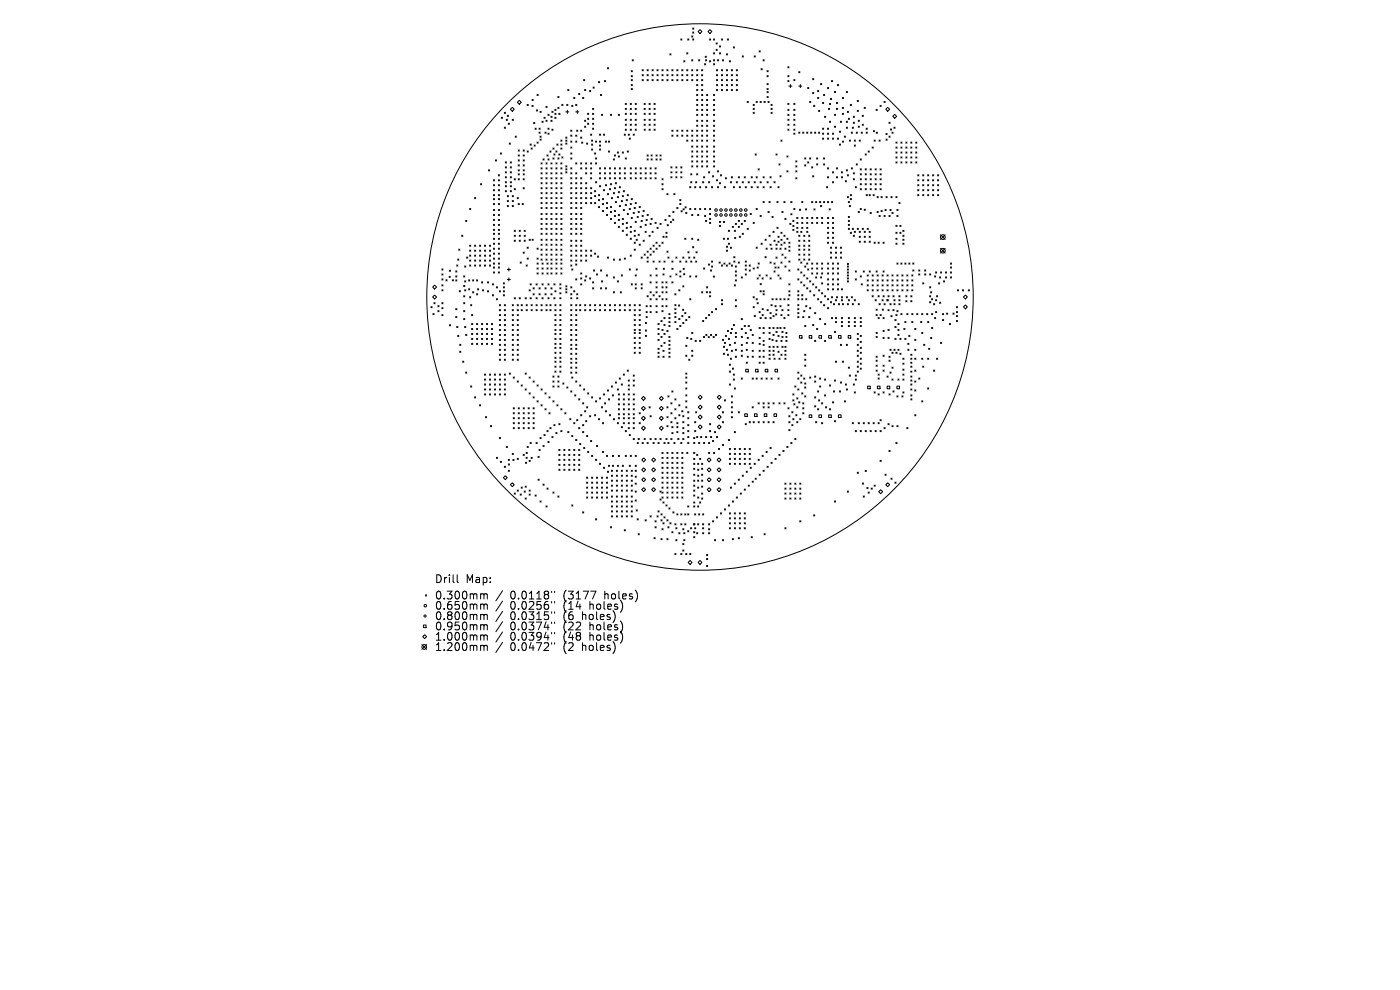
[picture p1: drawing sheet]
<svg xmlns="http://www.w3.org/2000/svg" width="297mm" height="210mm" viewBox="0 0 297 210" stroke-linecap="round" stroke-linejoin="round" font-family="sans-serif">
<defs><g id="words">
<g font-size="2.3">
<text x="92.2" y="123.9">Drill</text>
<text x="98.8" y="123.9">Map:</text>
<text x="92.2" y="127.4">0.300mm</text>
<text x="92.2" y="129.6">0.650mm</text>
<text x="92.2" y="131.8">0.800mm</text>
<text x="108.3" y="127.4">0.0118&quot;</text>
<text x="108.3" y="129.6">0.0256&quot;</text>
<text x="108.3" y="131.8">0.0315&quot;</text>
<text x="119.6" y="127.4">(3177</text>
<text x="119.6" y="129.6">(14</text>
<text x="119.6" y="131.8">(6</text>
<text x="123.7" y="131.8">holes)</text>
<text x="125.3" y="129.6">holes)</text>
<text x="128.5" y="127.4">holes)</text>
<text x="92.2" y="133.9">0.950mm</text>
<text x="92.2" y="136.1">1.000mm</text>
<text x="108.3" y="133.9">0.0374&quot;</text>
<text x="108.3" y="136.1">0.0394&quot;</text>
<text x="119.6" y="133.9">(22</text>
<text x="119.6" y="136.1">(48</text>
<text x="125.3" y="133.9">holes)</text>
<text x="125.3" y="136.1">holes)</text>
<text x="92.2" y="138.3">1.200mm</text>
<text x="108.3" y="138.3">0.0472&quot;</text>
<text x="119.6" y="138.3">(2</text>
<text x="123.7" y="138.3">holes)</text>
</g>
</g></defs>
<g fill="none" stroke="#000" stroke-width=".21">
<path d="M120.4 19l.3 .2M120.7 19l-.3 .2M122.8 19.8l.2 .3M123 19.8l-.2 .3M123.8 16.9l.3 .2M124 19l.3 .2M124.1 16.9l-.3 .2M124.3 19l-.3 .2M125.1 19.2l.2 .2M125.3 19.2l-.2 .2M125.8 18.5l.3 .2M126.1 18.5l-.3 .2"/>
<path d="M127 17.3l.2 .3M127.2 17.3l-.2 .3M128.2 17.1l.3 .2M128.5 17.1l-.3 .2M128.9 14.4l.2 .2M129.1 14.4l-.2 .2M133.9 15l.3 .2M133.9 16l.3 .3M133.9 16.9l.3 .2M133.9 17.9l.3 .3M133.9 18.8l.3 .2M134.1 12.7l.3 .2"/>
<path d="M134.2 16.9l-.3 .2M134.2 17.9l-.3 .3M134.2 18.8l-.3 .2M134.2 15l-.3 .2M134.2 16l-.3 .3M134.4 12.7l-.3 .2M136.2 14.8l.3 .2M136.2 15.8l.3 .3M136.2 16.9l.3 .2M136.5 16.9l-.3 .2M136.5 15.8l-.3 .3M136.5 14.8l-.3 .2"/>
<path d="M137.3 15.8l.2 .3M137.3 16.9l.2 .2M137.3 14.8l.2 .2M137.5 16.9l-.2 .2M137.5 15.8l-.2 .3M137.5 14.8l-.2 .2M138.3 16.9l.3 .2M138.3 15.8l.3 .3M138.3 14.8l.3 .2M138.6 15.8l-.3 .3M138.6 16.9l-.3 .2M138.6 14.8l-.3 .2"/>
<path d="M139.4 16.9l.2 .2M139.4 15.8l.2 .3M139.4 14.8l.2 .2M139.6 16.9l-.2 .2M139.6 14.8l-.2 .2M139.6 15.8l-.2 .3M140.4 16.9l.3 .2M140.4 15.8l.3 .3M140.4 14.8l.3 .2M140.7 15.8l-.3 .3M140.7 14.8l-.3 .2M140.7 16.9l-.3 .2"/>
<path d="M141.5 16.9l.2 .2M141.5 15.8l.2 .3M141.5 14.8l.2 .2M141.7 16.9l-.2 .2M141.7 14.8l-.2 .2M141.7 15.8l-.2 .3M142.1 11.4l.3 .3M142.4 11.4l-.3 .3M142.5 16.9l.3 .2M142.5 15.8l.3 .3M142.5 14.8l.3 .2M142.8 15.8l-.3 .3"/>
<path d="M142.8 14.8l-.3 .2M142.8 16.9l-.3 .2M143.6 16.9l.2 .2M143.6 15.8l.2 .3M143.6 14.8l.2 .2M143.8 14.8l-.2 .2M143.8 16.9l-.2 .2M143.8 15.8l-.2 .3M144.4 8.3l.3 .2M144.6 16.9l.3 .2M144.6 15.8l.3 .3M144.6 14.8l.3 .2"/>
<path d="M144.7 8.3l-.3 .2M144.9 15.8l-.3 .3M144.9 14.8l-.3 .2M144.9 16.9l-.3 .2M145.1 12.9l.2 .2M145.3 12.9l-.2 .2M145.7 16.9l.2 .2M145.7 15.8l.2 .3M145.7 11.2l.2 .2M145.7 14.8l.2 .2M145.9 8.3l.2 .2M145.9 14.8l-.2 .2"/>
<path d="M145.9 11.2l-.2 .2M145.9 16.9l-.2 .2M145.9 15.8l-.2 .3M146.1 8.3l-.2 .2M146.7 16.9l.3 .2M146.7 15.8l.3 .3M146.7 7.6l.3 .3M146.7 12.7l.3 .2M146.7 14.8l.3 .2M146.9 5.9l.3 .3M146.9 6.8l.3 .2M146.9 8.3l.3 .2"/>
<path d="M147 15.8l-.3 .3M147 12.7l-.3 .2M147 14.8l-.3 .2M147 16.9l-.3 .2M147 7.6l-.3 .3M147.2 5.9l-.3 .3M147.2 8.3l-.3 .2M147.2 6.8l-.3 .2M147.8 19l.2 .2M147.8 17.9l.2 .3M147.8 16.9l.2 .2M147.8 15.8l.2 .3"/>
<path d="M147.8 14.8l.2 .2M148 14.8l-.2 .2M148 19l-.2 .2M148 16.9l-.2 .2M148 15.8l-.2 .3M148 17.9l-.2 .3M148.1 6.7l.4-.4 .4 .4-.4 .4zM148.2 12.7l.3 .2M148.5 12.7l-.3 .2M148.8 19l.3 .2M148.8 17.9l.3 .3M148.8 14.8l.3 .2"/>
<path d="M148.8 16.9l.3 .2M148.8 15.8l.3 .3M149.1 19l-.3 .2M149.1 17.9l-.3 .3M149.1 15.8l-.3 .3M149.1 14.8l-.3 .2M149.1 16.9l-.3 .2M149.5 13.5l.2 .3M149.6 11.9l.2 .3M149.7 12.7l.2 .2M149.7 13.5l-.2 .3M149.8 11.9l-.2 .3"/>
<path d="M149.9 12.7l-.2 .2M150.2 6.7l.4-.4 .4 .4-.4 .4zM150.5 12.9l.3 .2M150.5 8.3l.3 .2M150.8 12.9l-.3 .2M150.8 8.3l-.3 .2M151.4 11.2l.2 .2M151.4 12.7l.2 .2M151.4 8.3l.2 .2M151.4 13.5l.2 .3M151.6 11.2l-.2 .2M151.6 8.3l-.2 .2"/>
<path d="M151.6 12.7l-.2 .2M151.6 13.5l-.2 .3M151.9 9.1l.3 .2M151.9 10.4l.3 .3M152 17.9l.2 .3M152 19l.2 .2M152 14.8l.2 .2M152 15.8l.2 .3M152 16.9l.2 .2M152.2 10.4l-.3 .3M152.2 9.1l-.3 .2M152.2 12.7l.2 .2"/>
<path d="M152.2 15.8l-.2 .3M152.2 14.8l-.2 .2M152.2 17.9l-.2 .3M152.2 19l-.2 .2M152.2 16.9l-.2 .2M152.4 12.7l-.2 .2M152.6 9.7l.3 .3M152.6 11.2l.3 .2M152.9 11.2l-.3 .2M152.9 9.7l-.3 .3M153 19l.3 .2M153 15.8l.3 .3"/>
<path d="M153 16.9l.3 .2M153 17.9l.3 .3M153 8.3l.3 .2M153 14.8l.3 .2M153.3 12.7l.2 .2M153.3 19l-.3 .2M153.3 14.8l-.3 .2M153.3 8.3l-.3 .2M153.3 16.9l-.3 .2M153.3 17.9l-.3 .3M153.3 15.8l-.3 .3M153.5 12.7l-.2 .2"/>
<path d="M154.1 16.9l.2 .2M154.1 17.9l.2 .3M154.1 19l.2 .2M154.1 15.8l.2 .3M154.1 11.4l.2 .3M154.1 14.8l.2 .2M154.3 8.3l.3 .2M154.3 17.9l-.2 .3M154.3 11.4l-.2 .3M154.3 19l-.2 .2M154.3 15.8l-.2 .3M154.3 16.9l-.2 .2"/>
<path d="M154.3 14.8l-.2 .2M154.6 8.3l-.3 .2M154.7 12.9l.3 .2M155 12.9l-.3 .2M155.1 17.9l.3 .3M155.1 19l.3 .2M155.1 16.9l.3 .2M155.1 15.8l.3 .3M155.1 14.8l.3 .2M155.4 16.9l-.3 .2M155.4 19l-.3 .2M155.4 17.9l-.3 .3"/>
<path d="M155.4 14.8l-.3 .2M155.4 15.8l-.3 .3M155.6 9.9l.2 .3M155.8 9.9l-.2 .3M156.2 19l.2 .2M156.2 14.8l.2 .2M156.2 17.9l.2 .3M156.2 16.9l.2 .2M156.2 15.8l.2 .3M156.4 15.8l-.2 .3M156.4 19l-.2 .2M156.4 17.9l-.2 .3"/>
<path d="M156.4 16.9l-.2 .2M156.4 14.8l-.2 .2M157.5 11.9l.2 .2M157.7 11.9l-.2 .2M160 11.9l.2 .2M160.2 11.9l-.2 .2M161 10.8l.3 .2M161.3 10.8l-.3 .2M161.5 14.6l.2 .2M161.7 14.6l-.2 .2M161.9 12.7l.2 .2M162.1 12.7l-.2 .2"/>
<path d="M162.7 15l.3 .2M162.7 16l.3 .3M162.7 17.7l.3 .3M162.7 18.8l.3 .2M162.7 19.4l.3 .3M163 15l-.3 .2M163 19.4l-.3 .3M163 17.7l-.3 .3M163 18.8l-.3 .2M163 16l-.3 .3M167.1 14.1l.3 .3M167.1 16l.3 .3"/>
<path d="M167.1 17.1l.3 .2M167.3 18.3h.7M167.4 16l-.3 .3M167.4 17.1l-.3 .2M167.4 14.1l-.3 .3M167.7 17.9v.7M168.4 16.9l.2 .2M168.6 16.9l-.2 .2M169.4 15.2l.3 .2M169.5 18.3h.6M169.7 15.2l-.3 .2M169.8 17.9v.7"/>
<path d="M171.3 18.6l.3 .2M171.6 18.6l-.3 .2M172.4 19.6l.2 .3M172.4 16.7l.2 .2M172.6 16.7l-.2 .2M172.6 19.6l-.2 .3M173.4 19.2l.3 .2M173.7 19.2l-.3 .2M174.1 17.7l.2 .3M174.3 17.7l-.2 .3M175.5 18.6l.3 .2M175.8 18.6l-.3 .2"/>
<path d="M176.4 17.1l.2 .2M176.6 17.1l-.2 .2M177 19.4l.3 .3M177.3 19.4l-.3 .3M177.6 17.9l.3 .3M177.9 17.9l-.3 .3M179.5 19.4l.3 .3M179.8 19.4l-.3 .3M101.9 39l.3 .2M102.2 39l-.3 .2M103.6 36l.3 .3M103.9 36l-.3 .3"/>
<path d="M104.7 38.1l.2 .3M104.7 39.2l.2 .2M104.9 39.2l-.2 .2M104.9 38.1l-.2 .3M105.1 33.9l.2 .3M105.3 33.9l-.2 .3M105.7 38.1l.3 .3M105.7 39.2l.3 .2M105.7 37.1l.3 .2M106 38.1l-.3 .3M106 37.1l-.3 .2M106 39.2l-.3 .2"/>
<path d="M106.1 32.4l.3 .3M106.4 24.9l.2 .2M106.4 32.4l-.3 .3M106.6 24.9l-.2 .2M107 23.8l.2 .3M107 27l.2 .2M107.2 38.5l.2 .3M107.2 34.3l.2 .3M107.2 35.4l.2 .2M107.2 36.4l.2 .3M107.2 37.5l.2 .2M107.2 39.4l.2 .2"/>
<path d="M107.2 23.8l-.2 .3M107.2 27l-.2 .2M107.4 25.3l.3 .2M107.4 35.4l-.2 .2M107.4 34.3l-.2 .3M107.4 36.4l-.2 .3M107.4 37.5l-.2 .2M107.4 38.5l-.2 .3M107.4 39.4l-.2 .2M107.6 24.4l.3 .3M107.7 25.3l-.3 .2M107.8 26.1l.3 .3"/>
<path d="M107.9 24.4l-.3 .3M108 30.3l.3 .3M108.1 26.1l-.3 .3M108.2 35.4l.3 .2M108.2 36.4l.3 .3M108.2 37.5l.3 .2M108.2 38.5l.3 .3M108.2 34.3l.3 .3M108.2 39.4l.3 .2M108.3 23.2l.4-.4 .4 .4-.4 .4zM108.3 30.3l-.3 .3M108.5 34.3l-.3 .3"/>
<path d="M108.5 38.5l-.3 .3M108.5 35.4l-.3 .2M108.5 37.5l-.3 .2M108.5 39.4l-.3 .2M108.5 36.4l-.3 .3M108.7 25.3l.2 .2M108.9 25.3l-.2 .2M109.1 37.9l.2 .3M109.3 28.9l.2 .2M109.3 37.9l-.2 .3M109.5 28.9l-.2 .2M109.8 21.7l.4-.4 .4 .4-.4 .4z"/>
<path d="M109.9 36l.3 .3M109.9 31.8l.3 .3M109.9 32.9l.3 .2M109.9 33.9l.3 .3M109.9 35l.3 .2M109.9 36.9l.3 .2M109.9 37.9l.3 .3M110.2 37.9l-.3 .3M110.2 33.9l-.3 .3M110.2 32.9l-.3 .2M110.2 35l-.3 .2M110.2 36l-.3 .3"/>
<path d="M110.2 36.9l-.3 .2M110.2 31.8l-.3 .3M111 39.8l.2 .3M111 32.9l.2 .2M111 33.9l.2 .3M111 35l.2 .2M111 36l.2 .3M111 37.9l.2 .3M111 31.8l.2 .3M111 36.9l.2 .2M111.2 39.8l-.2 .3M111.2 36.9l-.2 .2"/>
<path d="M111.2 32.9l-.2 .2M111.2 31.8l-.2 .3M111.2 33.9l-.2 .3M111.2 35l-.2 .2M111.2 36l-.2 .3M111.2 37.9l-.2 .3M111.8 22.1l.3 .3M111.8 32l.3 .3M112.1 32l-.3 .3M112.1 22.1l-.3 .3M112.5 30.5l.2 .3M112.7 31.4l.2 .2"/>
<path d="M112.7 30.5l-.2 .3M112.8 22.3l.3 .3M112.9 21.1l.2 .2M112.9 31.4l-.2 .2M113.1 22.3l-.3 .3M113.1 21.1l-.2 .2M113.2 26l.3 .2M113.3 30.8l.2 .2M113.5 26l-.3 .2M113.5 27.2l.3 .2M113.5 30.8l-.2 .2M113.8 27.2l-.3 .2"/>
<path d="M113.8 23.3l.3 .3M113.9 20l.3 .3M113.9 30.1l.3 .3M114.1 23.3l-.3 .3M114.2 20l-.3 .3M114.2 30.1l-.3 .3M114.3 28l.3 .3M114.3 27.2l.3 .2M114.6 23.6l.2 .3M114.6 28.9l.2 .2M114.6 29.5l.2 .2M114.6 27.2l-.3 .2"/>
<path d="M114.6 28l-.3 .3M114.8 36.6l.2 .3M114.8 37.7l.2 .2M114.8 38.8l.2 .2M114.8 39.8l.2 .3M114.8 35.6l.2 .2M114.8 34.5l.2 .3M114.8 23.6l-.2 .3M114.8 29.5l-.2 .2M114.8 28.9l-.2 .2M115 25.7l.2 .3M115 38.8l-.2 .2"/>
<path d="M115 34.5l-.2 .3M115 35.6l-.2 .2M115 36.6l-.2 .3M115 37.7l-.2 .2M115 39.8l-.2 .3M115.2 33.7l.2 .3M115.2 25.7l-.2 .3M115.4 24.9l.2 .2M115.4 33.7l-.2 .3M115.6 28l.3 .3M115.6 24.9l-.2 .2M115.8 37.7l.3 .2"/>
<path d="M115.8 38.8l.3 .2M115.8 39.8l.3 .3M115.8 36.6l.3 .3M115.8 34.5l.3 .3M115.8 35.6l.3 .2M115.8 22.6l.3 .2M115.8 25.5l.3 .2M115.9 28l-.3 .3M116 32.9l.3 .2M116.1 37.7l-.3 .2M116.1 22.6l-.3 .2M116.1 34.5l-.3 .3"/>
<path d="M116.1 35.6l-.3 .2M116.1 36.6l-.3 .3M116.1 38.8l-.3 .2M116.1 39.8l-.3 .3M116.1 25.5l-.3 .2M116.2 33.7l.3 .3M116.2 24.2l.3 .3M116.2 27.2l.3 .2M116.2 28.2l.3 .3M116.3 32.9l-.3 .2M116.5 27.2l-.3 .2M116.5 24.2l-.3 .3"/>
<path d="M116.5 28.2l-.3 .3M116.5 33.7l-.3 .3M116.7 32l.2 .3M116.9 38.8l.2 .2M116.9 39.8l.2 .3M116.9 37.7l.2 .2M116.9 35.6l.2 .2M116.9 36.6l.2 .3M116.9 24.7l.2 .2M116.9 25.5l.2 .2M116.9 34.5l.2 .3M116.9 32l-.2 .3"/>
<path d="M117.1 27.4l.2 .2M117.1 23.6l.2 .3M117.1 36.6l-.2 .3M117.1 24.7l-.2 .2M117.1 25.5l-.2 .2M117.1 34.5l-.2 .3M117.1 35.6l-.2 .2M117.1 37.7l-.2 .2M117.1 38.8l-.2 .2M117.1 39.8l-.2 .3M117.3 31.4l.2 .2M117.3 33.5l.2 .2"/>
<path d="M117.3 23.6l-.2 .3M117.3 27.4l-.2 .2M117.5 32.7l.2 .2M117.5 33.5l-.2 .2M117.5 31.4l-.2 .2M117.7 23.2l.3 .2M117.7 24l.3 .3M117.7 24.9l.3 .2M117.7 32.7l-.2 .2M117.9 34.5l.3 .3M117.9 39.8l.3 .3M117.9 38.8l.3 .2"/>
<path d="M117.9 36.6l.3 .3M117.9 37.7l.3 .2M117.9 35.6l.3 .2M117.9 32l.3 .3M118 23.2l-.3 .2M118 24l-.3 .3M118 24.9l-.3 .2M118.1 30.5l.3 .3M118.2 39.8l-.3 .3M118.2 35.6l-.3 .2M118.2 34.5l-.3 .3M118.2 36.6l-.3 .3"/>
<path d="M118.2 37.7l-.3 .2M118.2 38.8l-.3 .2M118.2 32l-.3 .3M118.3 33.5l.3 .2M118.3 20.5l.3 .2M118.3 22.8l.3 .2M118.4 30.5l-.3 .3M118.6 32.7l.2 .2M118.6 24l.2 .3M118.6 33.5l-.3 .2M118.6 20.5l-.3 .2M118.6 22.8l-.3 .2"/>
<path d="M118.8 32.7l-.2 .2M118.8 24l-.2 .3M119 35.6l.2 .2M119 39.8l.2 .3M119 37.7l.2 .2M119 38.8l.2 .2M119 29.7l.2 .3M119 31.4l.2 .2M119 36.6l.2 .3M119 30.5l.2 .3M119 34.5l.2 .3M119.2 33.3l.2 .2"/>
<path d="M119.2 22.1l.2 .3M119.2 38.8l-.2 .2M119.2 39.8l-.2 .3M119.2 34.5l-.2 .3M119.2 29.7l-.2 .3M119.2 31.4l-.2 .2M119.2 35.6l-.2 .2M119.2 36.6l-.2 .3M119.2 37.7l-.2 .2M119.2 30.5l-.2 .3M119.4 33.3l-.2 .2M119.4 22.1l-.2 .3"/>
<path d="M120 30.3l.3 .3M120 29.1l.3 .2M120 29.7l.3 .3M120 35.2l.3 .2M120 35.8l.3 .3M120 36.4l.3 .3M120 23.7h.7M120.2 22.1l.3 .3M120.3 35.2l-.3 .2M120.3 35.8l-.3 .3M120.3 29.1l-.3 .2M120.3 30.3l-.3 .3"/>
<path d="M120.3 29.7l-.3 .3M120.3 36.4l-.3 .3M120.4 23.4v.7M120.5 22.1l-.3 .3M121.1 37.7l.2 .2M121.1 39.8l.2 .3M121.1 33.5l.2 .2M121.1 38.8l.2 .2M121.1 36.6l.2 .3M121.1 27.6l.2 .3M121.1 28.7l.2 .2M121.1 29.9l.2 .3"/>
<path d="M121.1 31.2l.2 .2M121.1 32.4l.2 .3M121.1 35.6l.2 .2M121.3 22.3l.2 .3M121.3 36.6l-.2 .3M121.3 37.7l-.2 .2M121.3 32.4l-.2 .3M121.3 31.2l-.2 .2M121.3 27.6l-.2 .3M121.3 33.5l-.2 .2M121.3 35.6l-.2 .2M121.3 38.8l-.2 .2"/>
<path d="M121.3 39.8l-.2 .3M121.3 28.7l-.2 .2M121.3 29.9l-.2 .3M121.5 22.3l-.2 .3M121.7 20.7l.3 .2M122 20.7l-.3 .2M122.1 38.8l.3 .2M122.1 34.5l.3 .3M122.1 29.9l.3 .3M122.1 39.8l.3 .3M122.1 37.7l.3 .2M122.1 28.7l.3 .2"/>
<path d="M122.1 36.6l.3 .3M122.1 22.1l.3 .3M122.1 23.7h.7M122.3 27.6l.3 .3M122.4 36.6l-.3 .3M122.4 28.7l-.3 .2M122.4 29.9l-.3 .3M122.4 39.8l-.3 .3M122.4 34.5l-.3 .3M122.4 37.7l-.3 .2M122.4 38.8l-.3 .2M122.4 22.1l-.3 .3"/>
<path d="M122.5 23.4v.7M122.6 27.6l-.3 .3M123.2 39.8l.2 .3M123.2 35.6l.2 .2M123.2 38.8l.2 .2M123.2 34.5l.2 .3M123.2 37.7l.2 .2M123.2 27.6l.2 .3M123.2 29.1l.2 .2M123.4 30.1l.2 .3M123.4 34.5l-.2 .3M123.4 35.6l-.2 .2"/>
<path d="M123.4 27.6l-.2 .3M123.4 38.8l-.2 .2M123.4 37.7l-.2 .2M123.4 39.8l-.2 .3M123.4 29.1l-.2 .2M123.6 20.7l.3 .2M123.6 30.1l-.2 .3M123.9 20.7l-.3 .2M124 25.5l.3 .2M124 26.8l.3 .2M124.2 34.5l.3 .3M124.2 36.6l.3 .3"/>
<path d="M124.2 39.8l.3 .3M124.2 35.6l.3 .2M124.2 38.8l.3 .2M124.3 26.8l-.3 .2M124.3 25.5l-.3 .2M124.4 30.3l.3 .3M124.5 34.5l-.3 .3M124.5 35.6l-.3 .2M124.5 36.6l-.3 .3M124.5 38.8l-.3 .2M124.5 39.8l-.3 .3M124.7 26.1l.2 .3"/>
<path d="M124.7 24l.2 .3M124.7 25.1l.2 .2M124.7 30.3l-.3 .3M124.9 26.1l-.2 .3M124.9 24l-.2 .3M124.9 25.1l-.2 .2M125.3 35.6l.2 .2M125.3 37.7l.2 .2M125.3 36.6l.2 .3M125.3 39.8l.2 .3M125.3 28.4l.2 .3M125.3 34.5l.2 .3"/>
<path d="M125.5 31.6l.2 .2M125.5 29.7l.2 .3M125.5 30.5l.2 .3M125.5 28.4l-.2 .3M125.5 36.6l-.2 .3M125.5 34.5l-.2 .3M125.5 35.6l-.2 .2M125.5 37.7l-.2 .2M125.5 39.8l-.2 .3M125.7 27.2l.3 .2M125.7 25.1l.3 .2M125.7 26.1l.3 .3"/>
<path d="M125.7 23l.3 .2M125.7 24l.3 .3M125.7 29.7l-.2 .3M125.7 30.5l-.2 .3M125.7 31.6l-.2 .2M126 25.1l-.3 .2M126 26.1l-.3 .3M126 27.2l-.3 .2M126 23l-.3 .2M126 24l-.3 .3M126.1 32.4l.3 .3M126.3 34.5l.3 .3"/>
<path d="M126.3 33.5l.3 .2M126.3 29.9l.3 .3M126.3 38.5l.3 .3M126.4 32.4l-.3 .3M126.6 29.9l-.3 .3M126.6 33.5l-.3 .2M126.6 34.5l-.3 .3M126.6 38.5l-.3 .3M127.2 36.6l.2 .3M127.2 31.6l.2 .2M127.2 29.9l.2 .3M127.2 30.8l.2 .2"/>
<path d="M127.2 39.4l.2 .2M127.2 28.4l.2 .3M127.2 35.6l.2 .2M127.2 37.7l.2 .2M127.4 20l.2 .3M127.4 31.6l-.2 .2M127.4 30.8l-.2 .2M127.4 36.6l-.2 .3M127.4 39.4l-.2 .2M127.4 28.4l-.2 .3M127.4 29.9l-.2 .3M127.4 37.7l-.2 .2"/>
<path d="M127.4 35.6l-.2 .2M127.6 24.2l.2 .3M127.6 20l-.2 .3M127.8 24.2l-.2 .3M128 28.4l.3 .3M128.2 37.7l.3 .2M128.2 36.6l.3 .3M128.2 35.6l.3 .2M128.3 28.4l-.3 .3M128.4 39.2l.3 .2M128.4 29.9l.3 .3M128.5 35.6l-.3 .2"/>
<path d="M128.5 37.7l-.3 .2M128.5 36.6l-.3 .3M128.7 29.9l-.3 .3M128.7 39.2l-.3 .2M129.1 32l.2 .3M129.1 29.9l.2 .3M129.3 35.6l.2 .2M129.3 37.7l.2 .2M129.3 36.6l.2 .3M129.3 29.9l-.2 .3M129.3 32l-.2 .3M129.5 39l.2 .2"/>
<path d="M129.5 24.2l.2 .3M129.5 36.6l-.2 .3M129.5 37.7l-.2 .2M129.5 35.6l-.2 .2M129.7 24.2l-.2 .3M129.7 39l-.2 .2M130.1 33.7l.3 .3M130.3 39.8l.3 .3M130.3 36.6l.3 .3M130.3 35.6l.3 .2M130.3 37.7l.3 .2M130.3 32.9l.3 .2"/>
<path d="M130.4 33.7l-.3 .3M130.5 38.8l.3 .2M130.6 35.6l-.3 .2M130.6 32.9l-.3 .2M130.6 36.6l-.3 .3M130.6 37.7l-.3 .2M130.6 39.8l-.3 .3M130.8 38.8l-.3 .2M131 32.2l.2 .3M131.2 33.1l.2 .2M131.2 24.2l.2 .3M131.2 32.2l-.2 .3"/>
<path d="M131.4 39.6l.2 .2M131.4 37.7l.2 .2M131.4 36.6l.2 .3M131.4 35.6l.2 .2M131.4 33.1l-.2 .2M131.4 24.2l-.2 .3M131.6 35.6l-.2 .2M131.6 37.7l-.2 .2M131.6 39.6l-.2 .2M131.6 36.6l-.2 .3M132 32.2l.3 .3M132.3 32.2l-.3 .3"/>
<path d="M132.4 37.7l.3 .2M132.4 35.6l.3 .2M132.4 36.6l.3 .3M132.4 28.4l.3 .3M132.6 23l.3 .2M132.6 33.5l.3 .2M132.6 27.4l.3 .2M132.6 21.9l.3 .3M132.6 24l.3 .3M132.6 25.3l.3 .2M132.6 26.3l.3 .3M132.7 28.4l-.3 .3"/>
<path d="M132.7 36.6l-.3 .3M132.7 35.6l-.3 .2M132.7 37.7l-.3 .2M132.9 25.3l-.3 .2M132.9 26.3l-.3 .3M132.9 27.4l-.3 .2M132.9 21.9l-.3 .3M132.9 23l-.3 .2M132.9 24l-.3 .3M132.9 33.5l-.3 .2M133.1 32l.2 .3M133.3 28.4l.2 .3"/>
<path d="M133.3 32l-.2 .3M133.5 29.3l.2 .2M133.5 28.4l-.2 .3M133.7 36.6l.2 .3M133.7 35.6l.2 .2M133.7 24l.2 .3M133.7 23l.2 .2M133.7 26.3l.2 .3M133.7 27.4l.2 .2M133.7 21.9l.2 .3M133.7 25.3l.2 .2M133.7 37.7l.2 .2"/>
<path d="M133.7 29.3l-.2 .2M133.9 24l-.2 .3M133.9 25.3l-.2 .2M133.9 27.4l-.2 .2M133.9 26.3l-.2 .3M133.9 35.6l-.2 .2M133.9 21.9l-.2 .3M133.9 23l-.2 .2M133.9 36.6l-.2 .3M133.9 37.7l-.2 .2M134.3 28.4l.3 .3M134.6 28.4l-.3 .3"/>
<path d="M134.7 37.7l.3 .2M134.7 36.6l.3 .3M134.7 35.6l.3 .2M134.7 24l.3 .3M134.7 27.4l.3 .2M134.7 23l.3 .2M134.7 26.3l.3 .3M134.7 21.9l.3 .3M134.7 25.3l.3 .2M135 23l-.3 .2M135 24l-.3 .3M135 27.4l-.3 .2"/>
<path d="M135 26.3l-.3 .3M135 25.3l-.3 .2M135 21.9l-.3 .3M135 37.7l-.3 .2M135 35.6l-.3 .2M135 36.6l-.3 .3M135.8 37.7l.2 .2M135.8 36.6l.2 .3M135.8 35.6l.2 .2M136 36.6l-.2 .3M136 37.7l-.2 .2M136 35.6l-.2 .2"/>
<path d="M136.6 21.9l.3 .3M136.6 23l.3 .2M136.6 24l.3 .3M136.6 25.3l.3 .2M136.6 26.3l.3 .3M136.6 27.4l.3 .2M136.8 37.7l.3 .2M136.8 36.6l.3 .3M136.8 35.6l.3 .2M136.9 24l-.3 .3M136.9 23l-.3 .2M136.9 26.3l-.3 .3"/>
<path d="M136.9 27.4l-.3 .2M136.9 21.9l-.3 .3M136.9 25.3l-.3 .2M137.1 37.7l-.3 .2M137.1 35.6l-.3 .2M137.1 36.6l-.3 .3M137.3 32.9l.2 .2M137.3 33.7l.2 .3M137.5 33.7l-.2 .3M137.5 32.9l-.2 .2M137.7 23l.2 .2M137.7 24l.2 .3"/>
<path d="M137.7 27.4l.2 .2M137.7 21.9l.2 .3M137.7 25.3l.2 .2M137.7 26.3l.2 .3M137.9 37.7l.2 .2M137.9 36.6l.2 .3M137.9 35.6l.2 .2M137.9 23l-.2 .2M137.9 21.9l-.2 .3M137.9 25.3l-.2 .2M137.9 27.4l-.2 .2M137.9 26.3l-.2 .3"/>
<path d="M137.9 24l-.2 .3M138.1 32.9l.3 .2M138.1 33.7l.3 .3M138.1 36.6l-.2 .3M138.1 37.7l-.2 .2M138.1 35.6l-.2 .2M138.4 33.7l-.3 .3M138.4 32.9l-.3 .2M138.7 24l.3 .3M138.7 23l.3 .2M138.7 27.4l.3 .2M138.7 21.9l.3 .3"/>
<path d="M138.7 25.3l.3 .2M138.7 26.3l.3 .3M139 35.6l.2 .2M139 37.7l.2 .2M139 36.6l.2 .3M139 21.9l-.3 .3M139 26.3l-.3 .3M139 27.4l-.3 .2M139 25.3l-.3 .2M139 24l-.3 .3M139 23l-.3 .2M139.2 32.9l.2 .2"/>
<path d="M139.2 33.7l.2 .3M139.2 35.6l-.2 .2M139.2 36.6l-.2 .3M139.2 37.7l-.2 .2M139.4 32.9l-.2 .2M139.4 33.7l-.2 .3M140 33.7l.3 .3M140 32.9l.3 .2M140.3 32.9l-.3 .2M140.3 33.7l-.3 .3M140.4 37.9l.3 .3M140.4 39l.3 .2"/>
<path d="M140.7 37.9l-.3 .3M140.7 39l-.3 .2M142.3 35.4l.3 .2M142.3 36.4l.3 .3M142.3 37.5l.3 .2M142.5 27.6l.3 .3M142.5 28.7l.3 .2M142.6 35.4l-.3 .2M142.6 37.5l-.3 .2M142.6 36.4l-.3 .3M142.8 27.6l-.3 .3M142.8 28.7l-.3 .2"/>
<path d="M143.4 36.4l.2 .3M143.4 37.5l.2 .2M143.4 35.4l.2 .2M143.6 27.6l.2 .3M143.6 28.7l.2 .2M143.6 36.4l-.2 .3M143.6 37.5l-.2 .2M143.6 35.4l-.2 .2M143.8 28.7l-.2 .2M143.8 27.6l-.2 .3M144.4 37.5l.3 .2M144.4 36.4l.3 .3"/>
<path d="M144.4 35.4l.3 .2M144.6 27.6l.3 .3M144.6 28.7l.3 .2M144.7 35.4l-.3 .2M144.7 36.4l-.3 .3M144.7 37.5l-.3 .2M144.9 28.7l-.3 .2M144.9 27.6l-.3 .3M145.7 28.7l.2 .2M145.7 29.7l.2 .3M145.7 27.6l.2 .3M145.9 27.6l-.2 .3"/>
<path d="M145.9 28.7l-.2 .2M145.9 29.7l-.2 .3M146.3 39.6l.3 .2M146.5 36.9l.3 .2M146.5 38.5l.3 .3M146.6 39.6l-.3 .2M146.7 29.7l.3 .3M146.7 32l.3 .3M146.7 33.1l.3 .2M146.7 34.1l.3 .3M146.7 31l.3 .2M146.7 28.7l.3 .2"/>
<path d="M146.7 27.6l.3 .3M146.7 35.2l.3 .2M146.8 38.5l-.3 .3M146.8 36.9l-.3 .2M147 31l-.3 .2M147 27.6l-.3 .3M147 28.7l-.3 .2M147 29.7l-.3 .3M147 33.1l-.3 .2M147 34.1l-.3 .3M147 35.2l-.3 .2M147 32l-.3 .3"/>
<path d="M147.4 39.6l.2 .2M147.6 38.5l.2 .3M147.6 39.6l-.2 .2M147.8 33.1l.2 .2M147.8 34.1l.2 .3M147.8 35.2l.2 .2M147.8 32l.2 .3M147.8 24.2l.2 .3M147.8 31l.2 .2M147.8 23.2l.2 .2M147.8 22.1l.2 .3M147.8 21.1l.2 .2"/>
<path d="M147.8 20l.2 .3M147.8 29.7l.2 .3M147.8 28.7l.2 .2M147.8 25.5l.2 .2M147.8 26.6l.2 .2M147.8 27.6l.2 .3M147.8 36.9l.2 .2M147.8 38.5l-.2 .3M148 24.2l-.2 .3M148 20l-.2 .3M148 25.5l-.2 .2M148 26.6l-.2 .2"/>
<path d="M148 27.6l-.2 .3M148 28.7l-.2 .2M148 29.7l-.2 .3M148 32l-.2 .3M148 33.1l-.2 .2M148 34.1l-.2 .3M148 36.9l-.2 .2M148 22.1l-.2 .3M148 23.2l-.2 .2M148 31l-.2 .2M148 21.1l-.2 .2M148 35.2l-.2 .2"/>
<path d="M148.4 39.6l.3 .2M148.7 39.6l-.3 .2M148.8 34.1l.3 .3M148.8 35.2l.3 .2M148.8 33.1l.3 .2M148.8 32l.3 .3M148.8 24.2l.3 .3M148.8 23.2l.3 .2M148.8 22.1l.3 .3M148.8 21.1l.3 .2M148.8 20l.3 .3M148.8 29.7l.3 .3"/>
<path d="M148.8 26.6l.3 .2M148.8 27.6l.3 .3M148.8 28.7l.3 .2M148.8 25.5l.3 .2M148.8 31l.3 .2M149 38.5l.3 .3M149.1 23.2l-.3 .2M149.1 25.5l-.3 .2M149.1 26.6l-.3 .2M149.1 27.6l-.3 .3M149.1 28.7l-.3 .2M149.1 29.7l-.3 .3"/>
<path d="M149.1 31l-.3 .2M149.1 32l-.3 .3M149.1 33.1l-.3 .2M149.1 24.2l-.3 .3M149.1 35.2l-.3 .2M149.1 21.1l-.3 .2M149.1 22.1l-.3 .3M149.1 20l-.3 .3M149.1 34.1l-.3 .3M149.3 37.5l.2 .2M149.3 38.5l-.3 .3M149.5 37.5l-.2 .2"/>
<path d="M149.7 39.6l.2 .2M149.9 35.2l.2 .2M149.9 34.1l.2 .3M149.9 33.1l.2 .2M149.9 24.2l.2 .3M149.9 23.2l.2 .2M149.9 22.1l.2 .3M149.9 21.1l.2 .2M149.9 20l.2 .3M149.9 27.6l.2 .3M149.9 28.7l.2 .2M149.9 29.7l.2 .3"/>
<path d="M149.9 26.6l.2 .2M149.9 32l.2 .3M149.9 25.5l.2 .2M149.9 31l.2 .2M149.9 39.6l-.2 .2M150.1 22.1l-.2 .3M150.1 25.5l-.2 .2M150.1 26.6l-.2 .2M150.1 27.6l-.2 .3M150.1 28.7l-.2 .2M150.1 29.7l-.2 .3M150.1 24.2l-.2 .3"/>
<path d="M150.1 31l-.2 .2M150.1 32l-.2 .3M150.1 23.2l-.2 .2M150.1 34.1l-.2 .3M150.1 20l-.2 .3M150.1 21.1l-.2 .2M150.1 35.2l-.2 .2M150.1 33.1l-.2 .2M150.3 38.5l.3 .3M150.3 36.4l.3 .3M150.6 38.5l-.3 .3M150.6 36.4l-.3 .3"/>
<path d="M150.9 39.6l.3 .2M151.1 37.3l.3 .2M151.2 39.6l-.3 .2M151.4 31l.2 .2M151.4 32l.2 .3M151.4 20l.2 .3M151.4 21.1l.2 .2M151.4 22.1l.2 .3M151.4 23.2l.2 .2M151.4 24.2l.2 .3M151.4 25.5l.2 .2M151.4 26.6l.2 .2"/>
<path d="M151.4 27.6l.2 .3M151.4 28.7l.2 .2M151.4 29.7l.2 .3M151.4 33.1l.2 .2M151.4 34.1l.2 .3M151.4 35.2l.2 .2M151.4 37.3l-.3 .2M151.6 23.2l-.2 .2M151.6 24.2l-.2 .3M151.6 27.6l-.2 .3M151.6 29.7l-.2 .3M151.6 21.1l-.2 .2"/>
<path d="M151.6 22.1l-.2 .3M151.6 28.7l-.2 .2M151.6 20l-.2 .3M151.6 25.5l-.2 .2M151.6 33.1l-.2 .2M151.6 35.2l-.2 .2M151.6 32l-.2 .3M151.6 26.6l-.2 .2M151.6 31l-.2 .2M151.6 34.1l-.2 .3M152 38.1l.2 .3M152.2 36.2l.2 .3"/>
<path d="M152.2 39.6l.2 .2M152.2 38.1l-.2 .3M152.4 36.2l-.2 .3M152.4 39.6l-.2 .2M152.6 38.8l.3 .2M152.8 37.1l.3 .2M152.9 38.8l-.3 .2M153.1 37.1l-.3 .2M153.7 39.6l.2 .2M153.9 37.7l.2 .2M153.9 39.6l-.2 .2M154.1 37.7l-.2 .2"/>
<path d="M154.9 38.5l.3 .3M155.1 37.5l.3 .2M155.2 38.5l-.3 .3M155.4 37.5l-.3 .2M155.6 39.6l.2 .2M155.8 39.6l-.2 .2M156.2 38.5l.2 .3M156.4 38.5l-.2 .3M156.6 37.5l.3 .2M156.8 39.6l.3 .2M156.9 37.5l-.3 .2M157.1 39.6l-.3 .2"/>
<path d="M157.5 38.5l.2 .3M157.7 38.5l-.2 .3M157.9 37.5l.2 .2M158.1 39.6l.2 .2M158.1 37.5l-.2 .2M158.3 39.6l-.2 .2M158.5 21.5l.3 .3M158.7 38.5l.3 .3M158.8 21.5l-.3 .3M159 38.5l-.3 .3M159.4 37.5l.2 .2M159.4 39.6l.2 .2"/>
<path d="M159.6 39.6l-.2 .2M159.6 37.5l-.2 .2M159.8 22.1l.2 .3M159.8 23l.2 .2M159.8 23.8l.2 .3M160 38.5l.2 .3M160 23l-.2 .2M160 22.1l-.2 .3M160 23.8l-.2 .3M160.2 32.7l.2 .2M160.2 38.5l-.2 .3M160.4 21.5l.3 .3"/>
<path d="M160.4 37.5l.3 .2M160.4 32.7l-.2 .2M160.6 39.6l.3 .2M160.7 21.5l-.3 .3M160.7 37.5l-.3 .2M160.8 35.8l.3 .3M160.9 39.6l-.3 .2M161.1 35.8l-.3 .3M161.2 21.5l.3 .3M161.2 38.5l.3 .3M161.5 21.5l-.3 .3M161.5 38.5l-.3 .3"/>
<path d="M161.9 39.6l.2 .2M161.9 37.5l.2 .2M162.1 21.5l.2 .3M162.1 37.5l-.2 .2M162.1 39.6l-.2 .2M162.3 21.5l-.2 .3M162.7 20.5l.3 .2M162.7 38.5l.3 .3M162.9 21.5l.3 .3M163 20.5l-.3 .2M163 38.5l-.3 .3M163.2 21.5l-.3 .3"/>
<path d="M163.3 37.5l.3 .2M163.3 39.6l.3 .2M163.6 22.1l.2 .3M163.6 23l.2 .2M163.6 23.8l.2 .3M163.6 39.6l-.3 .2M163.6 37.5l-.3 .2M163.8 23.8l-.2 .3M163.8 22.1l-.2 .3M163.8 23l-.2 .2M164.2 38.5l.2 .3M164.4 38.5l-.2 .3"/>
<path d="M164.6 32.7l.3 .2M164.9 32.7l-.3 .2M165 39.6l.3 .2M165.2 34.8l.3 .2M165.3 39.6l-.3 .2M165.5 37.3l.2 .2M165.5 34.8l-.3 .2M165.7 29.7l.2 .3M165.7 37.3l-.2 .2M165.9 29.7l-.2 .3M166.9 33.1l.3 .2M166.9 36.2l.3 .3"/>
<path d="M167.1 24.2l.3 .3M167.1 25.3l.3 .2M167.1 23.2l.3 .2M167.1 21.9l.3 .3M167.1 26.3l.3 .3M167.1 27.4l.3 .2M167.2 33.1l-.3 .2M167.2 36.2l-.3 .3M167.4 24.2l-.3 .3M167.4 25.3l-.3 .2M167.4 26.3l-.3 .3M167.4 27.4l-.3 .2"/>
<path d="M167.4 21.9l-.3 .3M167.4 23.2l-.3 .2M168.4 23.2l.2 .2M168.4 21.9l.2 .3M168.4 24.2l.2 .3M168.4 25.3l.2 .2M168.4 26.3l.2 .3M168.4 27.4l.2 .2M168.4 28.2l.2 .3M168.6 23.2l-.2 .2M168.6 27.4l-.2 .2M168.6 24.2l-.2 .3"/>
<path d="M168.6 26.3l-.2 .3M168.6 25.3l-.2 .2M168.6 28.2l-.2 .3M168.6 21.9l-.2 .3M168.8 34.1l.3 .3M168.8 35.2l.3 .2M168.8 36.2l.3 .3M168.8 37.7l.3 .2M169.1 35.2l-.3 .2M169.1 37.7l-.3 .2M169.1 34.1l-.3 .3M169.1 36.2l-.3 .3"/>
<path d="M169.4 28l.3 .3M169.7 28l-.3 .3M170.3 28l.2 .3M170.5 28l-.2 .3M170.7 33.5l.3 .2M170.7 35l.3 .2M171 35l-.3 .2M171 33.5l-.3 .2M171.1 28l.3 .3M171.3 34.3l.3 .3M171.4 28l-.3 .3M171.6 34.3l-.3 .3"/>
<path d="M171.8 33.5l.2 .2M171.8 21.5l.2 .3M172 28l.2 .3M172 33.5l-.2 .2M172 21.5l-.2 .3M172.2 35.4l.2 .2M172.2 28l-.2 .3M172.4 37.3l.2 .2M172.4 35.4l-.2 .2M172.6 22.3l.3 .3M172.6 37.3l-.2 .2M172.8 28l.3 .3"/>
<path d="M172.9 22.3l-.3 .3M173.1 28l-.3 .3M173.2 33.5l.3 .2M173.2 34.8l.3 .2M173.4 20.7l.3 .2M173.5 34.8l-.3 .2M173.5 33.5l-.3 .2M173.7 28l.2 .3M173.7 23.4l.2 .2M173.7 20.7l-.3 .2M173.9 23.4l-.2 .2M173.9 28l-.2 .3"/>
<path d="M174.5 29.3l.2 .2M174.5 21.7l.2 .3M174.5 27.2l.2 .2M174.5 28.2l.2 .3M174.7 20l.3 .3M174.7 33.5l.3 .2M174.7 34.8l.3 .2M174.7 21.7l-.2 .3M174.7 28.2l-.2 .3M174.7 27.2l-.2 .2M174.7 29.3l-.2 .2M174.9 24.7l.3 .2"/>
<path d="M175 33.5l-.3 .2M175 20l-.3 .3M175 34.8l-.3 .2M175.2 24.7l-.3 .2M175.3 39.6l.3 .2M175.5 28.2l.3 .3M175.5 29.3l.3 .2M175.5 35.6l.3 .2M175.5 27.2l.3 .2M175.5 37.5l.3 .2M175.6 39.6l-.3 .2M175.8 23l.2 .2"/>
<path d="M175.8 29.3l-.3 .2M175.8 37.5l-.3 .2M175.8 27.2l-.3 .2M175.8 28.2l-.3 .3M175.8 35.6l-.3 .2M176 25.7l.2 .3M176 21.9l.2 .3M176 23l-.2 .2M176.2 20.9l.2 .2M176.2 21.9l-.2 .3M176.2 25.7l-.2 .3M176.4 20.9l-.2 .2"/>
<path d="M176.6 36.4l.2 .3M176.6 29.3l.2 .2M176.6 28.2l.2 .3M176.6 38.5l.2 .3M176.8 38.5l-.2 .3M176.8 28.2l-.2 .3M176.8 36.4l-.2 .3M176.8 29.3l-.2 .2M177 24.2l.3 .3M177 26.8l.3 .2M177.3 24.2l-.3 .3M177.3 26.8l-.3 .2"/>
<path d="M177.4 37.5l.3 .2M177.4 21.7l.3 .3M177.4 23l.3 .2M177.4 35.6l.3 .2M177.6 29.3l.3 .2M177.7 21.7l-.3 .3M177.7 37.5l-.3 .2M177.7 23l-.3 .2M177.7 35.6l-.3 .2M177.9 29.3l-.3 .2M178.1 27.8l.2 .3M178.1 30.5l.2 .3"/>
<path d="M178.3 25.7l.2 .3M178.3 30.5l-.2 .3M178.3 27.8l-.2 .3M178.5 36.4l.2 .3M178.5 37.5l.2 .2M178.5 25.7l-.2 .3M178.7 20.7l.2 .2M178.7 22.8l.2 .2M178.7 24l.2 .3M178.7 29.9l.2 .3M178.7 36.4l-.2 .3M178.7 37.5l-.2 .2"/>
<path d="M178.9 20.7l-.2 .2M178.9 29.9l-.2 .3M178.9 22.8l-.2 .2M178.9 24l-.2 .3M179.1 28.9l.3 .2M179.3 38.3l.3 .3M179.4 28.9l-.3 .2M179.5 27l.3 .2M179.5 25.7l.3 .3M179.5 36l.3 .3M179.6 38.3l-.3 .3M179.8 23.6l.2 .3"/>
<path d="M179.8 37.1l.2 .2M179.8 25.7l-.3 .3M179.8 27l-.3 .2M179.8 36l-.3 .3M180 25.1l.2 .2M180 37.1l-.2 .2M180 23.6l-.2 .3M180.2 29.7l.2 .3M180.2 25.1l-.2 .2M180.4 22.1l.2 .3M180.4 29.7l-.2 .3M180.6 28l.2 .3"/>
<path d="M180.6 35.6l.2 .2M180.6 22.1l-.2 .3M180.8 27l.3 .2M180.8 35.6l-.2 .2M180.8 28l-.2 .3M181 37.9l.3 .3M181 24.7l.3 .2M181 25.9l.3 .3M181 36.6l.3 .3M181.1 27l-.3 .2M181.2 30.8l.3 .2M181.2 29.7l.3 .3"/>
<path d="M181.3 24.7l-.3 .2M181.3 25.9l-.3 .3M181.3 36.6l-.3 .3M181.3 37.9l-.3 .3M181.4 39.6l.3 .2M181.5 29.7l-.3 .3M181.5 30.8l-.3 .2M181.6 28l.3 .3M181.6 34.8l.3 .2M181.7 39.6l-.3 .2M181.9 21.3l.2 .2M181.9 23.4l.2 .2"/>
<path d="M181.9 28l-.3 .3M181.9 34.8l-.3 .2M182.1 26.8l.2 .2M182.1 25.5l.2 .2M182.1 23.4l-.2 .2M182.1 21.3l-.2 .2M182.3 29.7l.2 .3M182.3 25.5l-.2 .2M182.3 26.8l-.2 .2M182.5 36.9l.2 .2M182.5 35.8l.2 .3M182.5 33.7l.2 .3"/>
<path d="M182.5 37.9l.2 .3M182.5 39l.2 .2M182.5 29.7l-.2 .3M182.7 28l.2 .3M182.7 33.7l-.2 .3M182.7 37.9l-.2 .3M182.7 35.8l-.2 .3M182.7 36.9l-.2 .2M182.7 39l-.2 .2M182.9 24.4l.3 .3M182.9 26.3l.3 .3M182.9 28l-.2 .3"/>
<path d="M183.2 24.4l-.3 .3M183.2 26.3l-.3 .3M183.3 22.8l.3 .2M183.5 35.8l.3 .3M183.5 36.9l.3 .2M183.5 39l.3 .2M183.5 32.7l.3 .2M183.5 37.9l.3 .3M183.6 22.8l-.3 .2M183.7 28l.3 .3M183.7 27.2l.3 .2M183.8 32.7l-.3 .2"/>
<path d="M183.8 36.9l-.3 .2M183.8 35.8l-.3 .3M183.8 37.9l-.3 .3M183.8 39l-.3 .2M184 27.2l-.3 .2M184 28l-.3 .3M184.2 32l.2 .3M184.4 32l-.2 .3M184.6 36.9l.2 .2M184.6 35.8l.2 .3M184.6 39l.2 .2M184.6 37.9l.2 .3"/>
<path d="M184.8 39l-.2 .2M184.8 35.8l-.2 .3M184.8 36.9l-.2 .2M184.8 37.9l-.2 .3M185 31.2l.3 .2M185.3 31.2l-.3 .2M185.3 27.7l.2 .3M185.4 29.7l.3 .3M185.5 27.7l-.2 .3M185.6 36.9l.3 .2M185.6 39l.3 .2M185.6 35.8l.3 .3"/>
<path d="M185.6 37.9l.3 .3M185.7 29.7l-.3 .3M185.9 23.2l.2 .2M185.9 28l.2 .3M185.9 37.9l-.3 .3M185.9 39l-.3 .2M185.9 35.8l-.3 .3M185.9 36.9l-.3 .2M186.1 23.2l-.2 .2M186.1 28l-.2 .3M186.5 29.7l.2 .3M186.7 35.8l.2 .3"/>
<path d="M186.7 36.9l.2 .2M186.7 39l.2 .2M186.7 22.3l.2 .3M186.7 37.9l.2 .3M186.7 29.7l-.2 .3M186.9 36.9l-.2 .2M186.9 39l-.2 .2M186.9 37.9l-.2 .3M186.9 22.3l-.2 .3M186.9 35.8l-.2 .3M187.5 21.5l.3 .3M187.8 21.5l-.3 .3"/>
<path d="M187.9 23.2l.4-.4 .4 .4-.4 .4zM187.9 28.3l.3 .3M188 29.5l.2 .2M188.2 28.3l-.3 .3M188.2 29.5l-.2 .2M188.6 25.9l.2 .3M188.6 28.9l.2 .2M188.8 28.9l-.2 .2M188.8 25.9l-.2 .3M188.9 27.3l.3 .3M189.2 27.3l-.3 .3M189.2 28l.3 .3"/>
<path d="M189.4 24.7l.4-.4 .4 .4-.4 .4zM189.5 28l-.3 .3M189.6 27l.3 .2M189.9 27l-.3 .2M190.1 34.3l.2 .3M190.1 33.3l.2 .2M190.1 30.1l.2 .3M190.1 31.2l.2 .2M190.1 32.2l.2 .3M190.3 30.1l-.2 .3M190.3 31.2l-.2 .2M190.3 32.2l-.2 .3"/>
<path d="M190.3 34.3l-.2 .3M190.3 33.3l-.2 .2M191.1 34.3l.3 .3M191.1 31.2l.3 .2M191.1 32.2l.3 .3M191.1 33.3l.3 .2M191.1 30.1l.3 .3M191.4 30.1l-.3 .3M191.4 31.2l-.3 .2M191.4 34.3l-.3 .3M191.4 33.3l-.3 .2M191.4 32.2l-.3 .3"/>
<path d="M192.2 32.2l.2 .3M192.2 33.3l.2 .2M192.2 34.3l.2 .3M192.2 31.2l.2 .2M192.2 30.1l.2 .3M192.4 30.1l-.2 .3M192.4 33.3l-.2 .2M192.4 34.3l-.2 .3M192.4 32.2l-.2 .3M192.4 31.2l-.2 .2M193.2 33.3l.3 .2M193.2 34.3l.3 .3"/>
<path d="M193.2 32.2l.3 .3M193.2 31.2l.3 .2M193.2 30.1l.3 .3M193.5 32.2l-.3 .3M193.5 33.3l-.3 .2M193.5 31.2l-.3 .2M193.5 30.1l-.3 .3M193.5 34.3l-.3 .3M194.3 34.3l.2 .3M194.3 33.3l.2 .2M194.3 32.2l.2 .3M194.3 31.2l.2 .2"/>
<path d="M194.3 30.1l.2 .3M194.5 31.2l-.2 .2M194.5 30.1l-.2 .3M194.5 34.3l-.2 .3M194.5 33.3l-.2 .2M194.5 32.2l-.2 .3M194.7 38.1l.2 .3M194.7 37.1l.2 .2M194.7 39.2l.2 .2M194.9 39.2l-.2 .2M194.9 38.1l-.2 .3M194.9 37.1l-.2 .2"/>
<path d="M195.7 39.2l.3 .2M195.7 38.1l.3 .3M195.7 37.1l.3 .2M196 38.1l-.3 .3M196 37.1l-.3 .2M196 39.2l-.3 .2M196.8 39.2l.2 .2M196.8 37.1l.2 .2M196.8 38.1l.2 .3M197 37.1l-.2 .2M197 39.2l-.2 .2M197 38.1l-.2 .3"/>
<path d="M197.8 38.1l.3 .3M197.8 39.2l.3 .2M197.8 37.1l.3 .2M198.1 39.2l-.3 .2M198.1 38.1l-.3 .3M198.1 37.1l-.3 .2M198.9 39.2l.2 .2M198.9 38.1l.2 .3M198.9 37.1l.2 .2M199.1 39.2l-.2 .2M199.1 38.1l-.2 .3M199.1 37.1l-.2 .2"/>
<path d="M93.7 57l.3 .3M93.7 58.1l.3 .2M93.7 59.2l.3 .2M94 57l-.3 .3M94 58.1l-.3 .2M94 59.2l-.3 .2M94.6 59.3l.2 .3M94.8 59.3l-.2 .3M95.3 58.6l.2 .3M95.3 57.3l.3 .3M95.5 58.6l-.2 .3M95.6 57.3l-.3 .3"/>
<path d="M95.9 59.3l.3 .3M96.2 59.3l-.3 .3M96.7 57.5l.2 .2M96.7 58.5l.2 .3M96.7 59.4l.2 .2M96.9 56.2l.2 .3M96.9 57.5l-.2 .2M96.9 58.5l-.2 .3M96.9 59.4l-.2 .2M97.1 54.9l.2 .3M97.1 56.2l-.2 .3M97.3 52.8l.3 .3"/>
<path d="M97.3 54.9l-.2 .3M97.6 52.8l-.3 .3M97.9 49.9l.3 .2M98.2 49.9l-.3 .2M98.4 58.5l.2 .3M98.6 56.4l.2 .3M98.6 59.6l.2 .2M98.6 58.5l-.2 .3M98.8 46.7l.2 .3M98.8 56.4l-.2 .3M98.8 59.6l-.2 .2M99 54.5l.2 .3"/>
<path d="M99 46.7l-.2 .3M99.2 54.5l-.2 .3M99.4 59.4l.3 .2M99.6 55.2l.3 .2M99.6 44.2l.3 .3M99.6 52l.3 .2M99.6 53.1l.3 .2M99.6 54.1l.3 .3M99.6 56.2l.3 .3M99.7 59.4l-.3 .2M99.9 44.2l-.3 .3M99.9 52l-.3 .2"/>
<path d="M99.9 53.1l-.3 .2M99.9 54.1l-.3 .3M99.9 55.2l-.3 .2M99.9 56.2l-.3 .3M100.3 59.4l.2 .2M100.5 59.4l-.2 .2M100.7 56.2l.2 .3M100.7 53.1l.2 .2M100.7 54.1l.2 .3M100.7 55.2l.2 .2M100.7 41.9l.2 .3M100.7 52l.2 .2"/>
<path d="M100.9 56.2l-.2 .3M100.9 52l-.2 .2M100.9 53.1l-.2 .2M100.9 54.1l-.2 .3M100.9 55.2l-.2 .2M100.9 41.9l-.2 .3M101.1 59.4l.2 .2M101.3 59.4l-.2 .2M101.7 54.1l.3 .3M101.7 55.2l.3 .2M101.7 56.2l.3 .3M101.7 53.1l.3 .2"/>
<path d="M101.7 52l.3 .2M102 56.2l-.3 .3M102 55.2l-.3 .2M102 52l-.3 .2M102 53.1l-.3 .2M102 54.1l-.3 .3M102.1 59.8l.3 .2M102.4 59.8l-.3 .2M102.8 55.2l.2 .2M102.8 56.2l.2 .3M102.8 54.1l.2 .3M102.8 53.1l.2 .2"/>
<path d="M102.8 52l.2 .2M103 55.2l-.2 .2M103 56.2l-.2 .3M103 54.1l-.2 .3M103 52l-.2 .2M103 53.1l-.2 .2M103.4 59.8l.3 .2M103.7 59.8l-.3 .2M103.8 56.2l.3 .3M103.8 55.2l.3 .2M103.8 54.1l.3 .3M103.8 53.1l.3 .2"/>
<path d="M103.8 52l.3 .2M104.1 54.1l-.3 .3M104.1 55.2l-.3 .2M104.1 53.1l-.3 .2M104.1 56.2l-.3 .3M104.1 52l-.3 .2M104.7 56.6l.2 .3M104.7 52.6l.2 .3M104.7 40.2l.2 .3M104.7 41.3l.2 .2M104.7 42.1l.2 .3M104.7 43.2l.2 .2"/>
<path d="M104.7 44.4l.2 .3M104.7 45.5l.2 .2M104.7 46.5l.2 .3M104.7 47.6l.2 .2M104.7 48.6l.2 .3M104.7 49.5l.2 .2M104.7 50.5l.2 .3M104.7 51.6l.2 .2M104.7 53.7l.2 .2M104.7 54.7l.2 .3M104.7 55.8l.2 .2M104.7 57.7l.2 .2"/>
<path d="M104.9 53.7l-.2 .2M104.9 51.6l-.2 .2M104.9 49.5l-.2 .2M104.9 50.5l-.2 .3M104.9 55.8l-.2 .2M104.9 45.5l-.2 .2M104.9 43.2l-.2 .2M104.9 40.2l-.2 .3M104.9 41.3l-.2 .2M104.9 42.1l-.2 .3M104.9 44.4l-.2 .3M104.9 46.5l-.2 .3"/>
<path d="M104.9 47.6l-.2 .2M104.9 48.6l-.2 .3M104.9 52.6l-.2 .3M104.9 54.7l-.2 .3M104.9 56.6l-.2 .3M104.9 57.7l-.2 .2M105.7 53.7l.3 .2M105.7 40.2l.3 .3M105.7 43.2l.3 .2M105.7 45.5l.3 .2M105.7 46.5l.3 .3M105.7 47.6l.3 .2"/>
<path d="M105.7 48.6l.3 .3M105.7 50.5l.3 .3M105.7 51.6l.3 .2M105.7 52.6l.3 .3M105.7 54.7l.3 .3M105.7 55.8l.3 .2M105.7 41.3l.3 .2M105.7 42.1l.3 .3M105.7 44.4l.3 .3M105.7 49.5l.3 .2M105.7 56.6l.3 .3M105.7 57.7l.3 .2"/>
<path d="M106 52.6l-.3 .3M106 50.5l-.3 .3M106 49.5l-.3 .2M106 54.7l-.3 .3M106 44.4l-.3 .3M106 42.1l-.3 .3M106 57.7l-.3 .2M106 40.2l-.3 .3M106 45.5l-.3 .2M106 46.5l-.3 .3M106 47.6l-.3 .2M106 51.6l-.3 .2"/>
<path d="M106 53.7l-.3 .2M106 56.6l-.3 .3M106 41.3l-.3 .2M106 43.2l-.3 .2M106 48.6l-.3 .3M106 55.8l-.3 .2M106.8 60l.2 .2M107 60l-.2 .2M107.2 40.4l.2 .3M107.4 40.4l-.2 .3M107.6 41.5l.3 .2M107.6 42.5l.3 .3"/>
<path d="M107.6 43.6l.3 .2M107.6 57.2h.7M107.6 59.3h.7M107.9 42.5l-.3 .3M107.9 41.5l-.3 .2M107.9 43.6l-.3 .2M107.9 56.8v.7M107.9 58.9v.7M108.2 40.4l.3 .3M108.5 40.4l-.3 .3M108.7 42.5l.2 .3M108.7 43.6l.2 .2"/>
<path d="M108.7 41.5l.2 .2M108.9 41.5l-.2 .2M108.9 42.5l-.2 .3M108.9 43.6l-.2 .2M109.1 48.8l.2 .3M109.1 49.9l.2 .2M109.1 50.9l.2 .3M109.1 40l.2 .3M109.3 48.8l-.2 .3M109.3 49.9l-.2 .2M109.3 50.9l-.2 .3M109.3 40l-.2 .3"/>
<path d="M109.7 41.9l.3 .3M109.9 43.2l.3 .2M110 41.9l-.3 .3M110.1 49.9l.3 .2M110.1 50.9l.3 .3M110.1 48.8l.3 .3M110.2 43.2l-.3 .2M110.3 55.6l.3 .2M110.4 48.8l-.3 .3M110.4 50.9l-.3 .3M110.4 49.9l-.3 .2M110.6 55.6l-.3 .2"/>
<path d="M110.8 43.2l.2 .2M111 53.5l.2 .2M111 43.2l-.2 .2M111.2 50.9l.2 .3M111.2 49.9l.2 .2M111.2 48.8l.2 .3M111.2 53.5l-.2 .2M111.4 50.9l-.2 .3M111.4 49.9l-.2 .2M111.4 48.8l-.2 .3M111.6 56.2l.3 .3M111.8 54.7l.3 .3"/>
<path d="M111.8 52.4l.3 .3M111.9 56.2l-.3 .3M112.1 52.4l-.3 .3M112.1 54.7l-.3 .3M112.3 50.8l.2 .2M112.5 50.8l-.2 .2M112.9 50.7l.2 .3M113.1 50.7l-.2 .3M113.9 54.7l.3 .3M113.9 55.8l.3 .2M113.9 56.8l.3 .3M113.9 57.9l.3 .2"/>
<path d="M113.9 52.6l.3 .3M114.2 55.8l-.3 .2M114.2 54.7l-.3 .3M114.2 56.8l-.3 .3M114.2 57.9l-.3 .2M114.2 52.6l-.3 .3M114.8 51.8l.2 .2M114.8 50.7l.2 .3M114.8 40.9l.2 .2M114.8 41.9l.2 .3M114.8 43l.2 .2M114.8 44l.2 .3"/>
<path d="M114.8 45.3l.2 .2M114.8 46.3l.2 .3M114.8 47.4l.2 .2M114.8 48.4l.2 .3M114.8 49.5l.2 .2M114.8 52.8l.2 .3M114.8 53.9l.2 .2M114.8 54.9l.2 .3M115 55.8l.2 .2M115 56.8l.2 .3M115 57.9l.2 .2M115 43l-.2 .2"/>
<path d="M115 44l-.2 .3M115 49.5l-.2 .2M115 47.4l-.2 .2M115 46.3l-.2 .3M115 45.3l-.2 .2M115 54.9l-.2 .3M115 53.9l-.2 .2M115 48.4l-.2 .3M115 52.8l-.2 .3M115 51.8l-.2 .2M115 40.9l-.2 .2M115 41.9l-.2 .3"/>
<path d="M115 50.7l-.2 .3M115.2 55.8l-.2 .2M115.2 56.8l-.2 .3M115.2 57.9l-.2 .2M115.8 50.7l.3 .3M115.8 51.8l.3 .2M115.8 40.9l.3 .2M115.8 43l.3 .2M115.8 44l.3 .3M115.8 46.3l.3 .3M115.8 48.4l.3 .3M115.8 49.5l.3 .2"/>
<path d="M115.8 53.9l.3 .2M115.8 54.9l.3 .3M115.8 41.9l.3 .3M115.8 45.3l.3 .2M115.8 47.4l.3 .2M115.8 52.8l.3 .3M116 55.8l.3 .2M116 56.8l.3 .3M116 57.9l.3 .2M116.1 41.9l-.3 .3M116.1 43l-.3 .2M116.1 48.4l-.3 .3"/>
<path d="M116.1 46.3l-.3 .3M116.1 45.3l-.3 .2M116.1 53.9l-.3 .2M116.1 52.8l-.3 .3M116.1 54.9l-.3 .3M116.1 47.4l-.3 .2M116.1 51.8l-.3 .2M116.1 50.7l-.3 .3M116.1 40.9l-.3 .2M116.1 44l-.3 .3M116.1 49.5l-.3 .2M116.3 55.8l-.3 .2"/>
<path d="M116.3 56.8l-.3 .3M116.3 57.9l-.3 .2M116.9 50.7l.2 .3M116.9 51.8l.2 .2M116.9 40.9l.2 .2M116.9 44l.2 .3M116.9 49.5l.2 .2M116.9 54.9l.2 .3M116.9 43l.2 .2M116.9 46.3l.2 .3M116.9 48.4l.2 .3M116.9 53.9l.2 .2"/>
<path d="M116.9 41.9l.2 .3M116.9 45.3l.2 .2M116.9 47.4l.2 .2M116.9 52.8l.2 .3M116.9 55.8l.2 .2M116.9 56.8l.2 .3M116.9 57.9l.2 .2M117.1 40.9l-.2 .2M117.1 41.9l-.2 .3M117.1 47.4l-.2 .2M117.1 45.3l-.2 .2M117.1 57.9l-.2 .2"/>
<path d="M117.1 52.8l-.2 .3M117.1 51.8l-.2 .2M117.1 53.9l-.2 .2M117.1 54.9l-.2 .3M117.1 46.3l-.2 .3M117.1 50.7l-.2 .3M117.1 55.8l-.2 .2M117.1 56.8l-.2 .3M117.1 43l-.2 .2M117.1 48.4l-.2 .3M117.1 44l-.2 .3M117.1 49.5l-.2 .2"/>
<path d="M117.9 51.8l.3 .2M117.9 50.7l.3 .3M117.9 40.9l.3 .2M117.9 55.8l.3 .2M117.9 44l.3 .3M117.9 49.5l.3 .2M117.9 54.9l.3 .3M117.9 43l.3 .2M117.9 46.3l.3 .3M117.9 48.4l.3 .3M117.9 53.9l.3 .2M117.9 56.8l.3 .3"/>
<path d="M117.9 57.9l.3 .2M117.9 41.9l.3 .3M117.9 45.3l.3 .2M117.9 47.4l.3 .2M117.9 52.8l.3 .3M118.2 40.9l-.3 .2M118.2 46.3l-.3 .3M118.2 56.8l-.3 .3M118.2 51.8l-.3 .2M118.2 50.7l-.3 .3M118.2 52.8l-.3 .3M118.2 53.9l-.3 .2"/>
<path d="M118.2 54.9l-.3 .3M118.2 44l-.3 .3M118.2 45.3l-.3 .2M118.2 55.8l-.3 .2M118.2 57.9l-.3 .2M118.2 41.9l-.3 .3M118.2 47.4l-.3 .2M118.2 43l-.3 .2M118.2 48.4l-.3 .3M118.2 49.5l-.3 .2M119 45.3l.2 .2M119 51.8l.2 .2"/>
<path d="M119 40.9l.2 .2M119 56.8l.2 .3M119 44l.2 .3M119 49.5l.2 .2M119 54.9l.2 .3M119 57.9l.2 .2M119 43l.2 .2M119 46.3l.2 .3M119 48.4l.2 .3M119 53.9l.2 .2M119 41.9l.2 .3M119 47.4l.2 .2"/>
<path d="M119 50.7l.2 .3M119 52.8l.2 .3M119 55.8l.2 .2M119.2 45.3l-.2 .2M119.2 55.8l-.2 .2M119.2 50.7l-.2 .3M119.2 51.8l-.2 .2M119.2 52.8l-.2 .3M119.2 53.9l-.2 .2M119.2 54.9l-.2 .3M119.2 43l-.2 .2M119.2 56.8l-.2 .3"/>
<path d="M119.2 57.9l-.2 .2M119.2 49.5l-.2 .2M119.2 40.9l-.2 .2M119.2 46.3l-.2 .3M119.2 41.9l-.2 .3M119.2 47.4l-.2 .2M119.2 48.4l-.2 .3M119.2 44l-.2 .3M121.1 52l.2 .2M121.1 40.9l.2 .2M121.1 44l.2 .3M121.1 49.5l.2 .2"/>
<path d="M121.1 41.9l.2 .3M121.1 43l.2 .2M121.1 45.3l.2 .2M121.1 46.3l.2 .3M121.1 47.4l.2 .2M121.1 48.4l.2 .3M121.1 50.9l.2 .3M121.1 53.1l.2 .2M121.1 54.1l.2 .3M121.1 55.2l.2 .2M121.1 56.2l.2 .3M121.3 57l.2 .3"/>
<path d="M121.3 49.5l-.2 .2M121.3 50.9l-.2 .3M121.3 40.9l-.2 .2M121.3 47.4l-.2 .2M121.3 54.1l-.2 .3M121.3 55.2l-.2 .2M121.3 56.2l-.2 .3M121.3 53.1l-.2 .2M121.3 45.3l-.2 .2M121.3 46.3l-.2 .3M121.3 41.9l-.2 .3M121.3 43l-.2 .2"/>
<path d="M121.3 44l-.2 .3M121.3 48.4l-.2 .3M121.3 52l-.2 .2M121.5 57l-.2 .3M122.1 50.9l.3 .3M122.1 53.1l.3 .2M122.1 40.9l.3 .2M122.1 59.2l.3 .2M122.1 56l.3 .2M122.1 43l.3 .2M122.1 44l.3 .3M122.1 46.3l.3 .3"/>
<path d="M122.1 48.4l.3 .3M122.1 49.5l.3 .2M122.1 52l.3 .2M122.1 54.1l.3 .3M122.1 55.2l.3 .2M122.1 41.9l.3 .3M122.1 45.3l.3 .2M122.1 47.4l.3 .2M122.4 48.4l-.3 .3M122.4 49.5l-.3 .2M122.4 46.3l-.3 .3M122.4 53.1l-.3 .2"/>
<path d="M122.4 54.1l-.3 .3M122.4 55.2l-.3 .2M122.4 52l-.3 .2M122.4 56l-.3 .2M122.4 59.2l-.3 .2M122.4 45.3l-.3 .2M122.4 40.9l-.3 .2M122.4 41.9l-.3 .3M122.4 43l-.3 .2M122.4 47.4l-.3 .2M122.4 50.9l-.3 .3M122.4 44l-.3 .3"/>
<path d="M123.2 52l.2 .2M123.2 54.1l.2 .3M123.2 57.9l.2 .2M123.2 40.9l.2 .2M123.2 44l.2 .3M123.2 49.5l.2 .2M123.2 53.1l.2 .2M123.2 55.2l.2 .2M123.2 58.9l.2 .3M123.2 43l.2 .2M123.2 46.3l.2 .3M123.2 48.4l.2 .3"/>
<path d="M123.2 41.9l.2 .3M123.2 45.3l.2 .2M123.2 47.4l.2 .2M123.2 50.9l.2 .3M123.4 47.4l-.2 .2M123.4 48.4l-.2 .3M123.4 49.5l-.2 .2M123.4 58.9l-.2 .3M123.4 45.3l-.2 .2M123.4 52l-.2 .2M123.4 53.1l-.2 .2M123.4 54.1l-.2 .3"/>
<path d="M123.4 55.2l-.2 .2M123.4 50.9l-.2 .3M123.4 40.9l-.2 .2M123.4 41.9l-.2 .3M123.4 46.3l-.2 .3M123.4 43l-.2 .2M123.4 44l-.2 .3M123.4 57.9l-.2 .2M124 59.4l.3 .2M124.2 53.1l.3 .2M124.2 40.9l.3 .2M124.2 55.2l.3 .2"/>
<path d="M124.2 54.1l.3 .3M124.2 43l.3 .2M124.2 41.9l.3 .3M124.2 58.5l.3 .3M124.3 59.4l-.3 .2M124.5 58.5l-.3 .3M124.5 53.1l-.3 .2M124.5 54.1l-.3 .3M124.5 55.2l-.3 .2M124.5 40.9l-.3 .2M124.5 41.9l-.3 .3M124.5 43l-.3 .2"/>
<path d="M125.1 58.9l.2 .3M125.3 54.1l.2 .3M125.3 40.9l.2 .2M125.3 53.1l.2 .2M125.3 43l.2 .2M125.3 41.9l.2 .3M125.3 58.9l-.2 .3M125.5 53.1l-.2 .2M125.5 54.1l-.2 .3M125.5 40.9l-.2 .2M125.5 41.9l-.2 .3M125.5 43l-.2 .2"/>
<path d="M125.7 59.8l.3 .2M125.9 57.3l.3 .2M126 59.8l-.3 .2M126.1 43l.3 .2M126.1 40.4l.3 .3M126.1 41.5l.3 .2M126.1 53.7l.3 .2M126.2 57.3l-.3 .2M126.4 41.5l-.3 .2M126.4 40.4l-.3 .3M126.4 53.7l-.3 .2M126.4 43l-.3 .2"/>
<path d="M126.5 58.1l.3 .2M126.8 54.3l.2 .3M126.8 58.1l-.3 .2M127 43.8l.2 .2M127 41.3l.2 .2M127 42.3l.2 .3M127 54.3l-.2 .3M127.2 43.8l-.2 .2M127.2 42.3l-.2 .3M127.2 41.3l-.2 .2M127.4 57.3l.2 .2M127.6 59.6l.2 .2"/>
<path d="M127.6 57.3l-.2 .2M127.8 44.6l.3 .3M127.8 42.1l.3 .3M127.8 43.2l.3 .2M127.8 59.6l-.2 .2M128 40.2l.3 .3M128.1 42.1l-.3 .3M128.1 43.2l-.3 .2M128.1 44.6l-.3 .3M128.3 40.2l-.3 .3M128.6 45.5l.3 .2M128.6 43l.3 .2"/>
<path d="M128.6 44l.3 .3M128.6 58.3l.3 .3M128.9 41.1l.2 .2M128.9 54.5l.2 .3M128.9 43l-.3 .2M128.9 44l-.3 .3M128.9 45.5l-.3 .2M128.9 58.3l-.3 .3M129.1 54.5l-.2 .3M129.1 41.1l-.2 .2M129.3 40l.2 .3M129.5 46.3l.2 .3"/>
<path d="M129.5 43.8l.2 .2M129.5 44.9l.2 .2M129.5 40l-.2 .3M129.7 41.9l.2 .3M129.7 43.8l-.2 .2M129.7 44.9l-.2 .2M129.7 46.3l-.2 .3M129.9 41.9l-.2 .3M130.1 40.9l.3 .2M130.1 54.9l.3 .3M130.1 58.7l.3 .3M130.3 44.6l.3 .3"/>
<path d="M130.3 45.7l.3 .2M130.3 47.2l.3 .2M130.4 58.7l-.3 .3M130.4 40.9l-.3 .2M130.4 54.9l-.3 .3M130.5 42.7l.3 .3M130.6 44.6l-.3 .3M130.6 45.7l-.3 .2M130.6 47.2l-.3 .2M130.8 42.7l-.3 .3M131 41.7l.2 .2M131 59.6l.2 .2"/>
<path d="M131.2 40.6l.2 .3M131.2 45.5l.2 .2M131.2 46.5l.2 .3M131.2 48l.2 .3M131.2 41.7l-.2 .2M131.2 59.6l-.2 .2M131.4 43.6l.2 .2M131.4 54.9l.2 .3M131.4 46.5l-.2 .3M131.4 40.6l-.2 .3M131.4 45.5l-.2 .2M131.4 48l-.2 .3"/>
<path d="M131.6 43.6l-.2 .2M131.6 54.9l-.2 .3M131.8 42.5l.2 .3M131.8 58.3l.2 .3M132 41.5l.3 .2M132 46.3l.3 .3M132 47.4l.3 .2M132 48.8l.3 .3M132 42.5l-.2 .3M132 58.3l-.2 .3M132.2 40.4l.3 .3M132.2 44.4l.3 .3"/>
<path d="M132.3 46.3l-.3 .3M132.3 47.4l-.3 .2M132.3 48.8l-.3 .3M132.3 41.5l-.3 .2M132.4 54.7l.3 .3M132.5 40.4l-.3 .3M132.5 44.4l-.3 .3M132.6 43.4l.3 .2M132.7 54.7l-.3 .3M132.9 42.3l.2 .3M132.9 47.2l.2 .2M132.9 48.2l.2 .3"/>
<path d="M132.9 49.7l.2 .2M132.9 43.4l-.3 .2M133.1 41.3l.2 .2M133.1 45.3l.2 .2M133.1 42.3l-.2 .3M133.1 48.2l-.2 .3M133.1 47.2l-.2 .2M133.1 49.7l-.2 .2M133.3 41.3l-.2 .2M133.3 45.3l-.2 .2M133.5 44.2l.2 .3M133.5 57l.2 .3"/>
<path d="M133.7 43.2l.2 .2M133.7 48l.2 .3M133.7 49.1l.2 .2M133.7 50.5l.2 .3M133.7 54.1l.2 .3M133.7 44.2l-.2 .3M133.7 57l-.2 .3M133.9 46.1l.3 .3M133.9 42.1l.3 .3M133.9 48l-.2 .3M133.9 50.5l-.2 .3M133.9 49.1l-.2 .2"/>
<path d="M133.9 54.1l-.2 .3M133.9 43.2l-.2 .2M134.2 42.1l-.3 .3M134.2 46.1l-.3 .3M134.3 45.1l.3 .2M134.5 44l.3 .3M134.5 48.8l.3 .3M134.5 49.9l.3 .2M134.5 51.4l.3 .2M134.5 52.8l.3 .3M134.6 45.1l-.3 .2M134.7 47l.3 .2"/>
<path d="M134.7 43l.3 .2M134.7 58.3l.3 .3M134.8 52.8l-.3 .3M134.8 44l-.3 .3M134.8 51.4l-.3 .2M134.8 48.8l-.3 .3M134.8 49.9l-.3 .2M135 50.7l.2 .3M135 57l.2 .3M135 43l-.3 .2M135 47l-.3 .2M135 58.3l-.3 .3"/>
<path d="M135.2 45.9l.2 .3M135.2 50.7l-.2 .3M135.2 57l-.2 .3M135.4 44.9l.2 .2M135.4 49.7l.2 .2M135.4 45.9l-.2 .3M135.6 51.8l.2 .2M135.6 43.8l.2 .2M135.6 49.7l-.2 .2M135.6 44.9l-.2 .2M135.8 48l.2 .3M135.8 51.8l-.2 .2"/>
<path d="M135.8 43.8l-.2 .2M136 46.7l.3 .3M136 54.5l.3 .3M136 48l-.2 .3M136.2 45.7l.3 .2M136.3 54.5l-.3 .3M136.3 46.7l-.3 .3M136.4 44.6l.3 .3M136.4 50.9l.3 .3M136.5 45.7l-.3 .2M136.6 53.9l.3 .2M136.7 50.9l-.3 .3"/>
<path d="M136.7 44.6l-.3 .3M136.8 47.6l.3 .2M136.8 49.1l.3 .2M136.9 53.9l-.3 .2M137.1 46.5l.2 .3M137.1 49.1l-.3 .2M137.1 47.6l-.3 .2M137.3 45.5l.2 .2M137.3 54.5l.2 .3M137.3 53.3l.2 .2M137.3 55.4l.2 .2M137.3 46.5l-.2 .3"/>
<path d="M137.5 53.3l-.2 .2M137.5 45.5l-.2 .2M137.5 54.5l-.2 .3M137.5 55.4l-.2 .2M137.7 49.9l.2 .2M137.9 59.8l.2 .2M137.9 53.9l.2 .2M137.9 47.4l.2 .2M137.9 52.6l.2 .3M137.9 58.3l.2 .3M137.9 49.9l-.2 .2M138.1 46.3l.3 .3"/>
<path d="M138.1 47.4l-.2 .2M138.1 52.6l-.2 .3M138.1 53.9l-.2 .2M138.1 58.3l-.2 .3M138.1 59.8l-.2 .2M138.3 49.1l.3 .2M138.4 46.3l-.3 .3M138.5 55.4l.3 .2M138.5 53.3l.3 .2M138.5 52l.3 .2M138.6 49.1l-.3 .2M138.8 52l-.3 .2"/>
<path d="M138.8 55.4l-.3 .2M138.8 53.3l-.3 .2M139 47.2l.2 .2M139.1 56.9l.3 .2M139.2 51.4l.2 .2M139.2 52.6l.2 .3M139.2 58.3l.2 .3M139.2 59.8l.2 .2M139.2 47.2l-.2 .2M139.4 56.9l-.3 .2M139.4 48.2l.2 .3M139.4 51.4l-.2 .2"/>
<path d="M139.4 58.3l-.2 .3M139.4 59.8l-.2 .2M139.4 52.6l-.2 .3M139.6 48.2l-.2 .3M139.8 52l.2 .2M139.8 55.4l.2 .2M140 47.4l.3 .2M140 52l-.2 .2M140 55.4l-.2 .2M140.3 47.4l-.3 .2M140.4 40l.3 .3M140.4 51.4l.3 .2"/>
<path d="M140.4 59.8l.3 .2M140.6 50.1l.3 .3M140.6 58.1l.3 .2M140.7 40l-.3 .3M140.7 59.8l-.3 .2M140.7 51.4l-.3 .2M140.7 56.9l.2 .2M140.8 55.4l.3 .2M140.9 58.1l-.3 .2M140.9 50.1l-.3 .3M140.9 56.9l-.2 .2M141.1 46.5l.2 .3"/>
<path d="M141.1 55.4l-.3 .2M141.3 59.8l.2 .2M141.3 50.1l.2 .3M141.3 49.3l.2 .2M141.3 46.5l-.2 .3M141.5 41.1l.2 .2M141.5 53.3l.2 .2M141.5 50.1l-.2 .3M141.5 49.3l-.2 .2M141.5 59.8l-.2 .2M141.5 47.6l.3 .3M141.7 54.5l.2 .3"/>
<path d="M141.7 41.1l-.2 .2M141.7 53.3l-.2 .2M141.8 47.6l-.3 .3M141.9 45.7l.2 .2M141.9 54.5l-.2 .3M142.1 58.5l.3 .3M142.1 45.7l-.2 .2M142.2 47l.2 .2M142.4 58.5l-.3 .3M142.4 47l-.2 .2M142.5 55.4l.3 .2M142.5 59.8l.3 .2"/>
<path d="M142.5 56.9l.3 .2M142.7 46.5l.2 .2M142.7 44.9l.3 .2M142.8 59.8l-.3 .2M142.8 55.4l-.3 .2M142.8 56.9l-.3 .2M142.9 46.5l-.2 .2M142.9 41.1l.3 .2M143 44.9l-.3 .2M143.2 41.1l-.3 .2M143.4 58.1l.2 .2M143.4 54.5l.2 .3"/>
<path d="M143.6 44l.2 .3M143.6 54.5l-.2 .3M143.6 58.1l-.2 .2M143.8 44l-.2 .3M144.2 43.2l.3 .2M144.2 58.5l.3 .3M144.2 42.3l.3 .3M144.2 55.4l.3 .2M144.2 57.5l.3 .2M144.5 43.2l-.3 .2M144.5 55.4l-.3 .2M144.5 57.5l-.3 .2"/>
<path d="M144.5 58.5l-.3 .3M144.5 42.3l-.3 .3M144.5 44.7l.2 .3M144.7 44.7l-.2 .3M144.8 54.5l.3 .3M144.9 44.3l.3 .2M144.9 56.9l.3 .3M145 58l.3 .3M145.1 54.5l-.3 .3M145.2 44.3l-.3 .2M145.2 56.9l-.3 .3M145.3 50.5l.2 .3"/>
<path d="M145.3 58l-.3 .3M145.3 43.9l.3 .2M145.5 45.1l.2 .2M145.5 55.4l.2 .2M145.5 50.5l-.2 .3M145.6 43.9l-.3 .2M145.7 45.1l-.2 .2M145.7 55.4l-.2 .2M145.9 53.4l.3 .2M146.1 54.5l.3 .3M146.2 53.4l-.3 .2M146.3 58.5l.3 .3"/>
<path d="M146.3 44.2l.3 .3M146.4 54.5l-.3 .3M146.5 55.4l.3 .2M146.6 44.2l-.3 .3M146.6 58.5l-.3 .3M146.7 50.5l.3 .3M146.7 45.5l.3 .2M146.8 55.4l-.3 .2M146.9 52.3l.3 .3M147 45.5l-.3 .2M147 50.5l-.3 .3M147.2 54.5l.2 .3"/>
<path d="M147.2 52.3l-.3 .3M147.4 44.2l.2 .3M147.4 54.5l-.2 .3M147.6 55.4l.2 .2M147.6 58.5l.2 .3M147.6 44.2l-.2 .3M147.6 53.4l.3 .2M147.8 55.4l-.2 .2M147.8 58.5l-.2 .3M147.9 53.4l-.3 .2M148 45.5l.2 .2M148 50.7l.2 .3"/>
<path d="M148.2 50.7l-.2 .3M148.2 45.5l-.2 .2M148.4 44.2l.3 .3M148.7 44.2l-.3 .3M149.3 56.8l.2 .3M149.5 44.2l.2 .3M149.5 45.7l.2 .2M149.5 56.8l-.2 .3M149.7 46.7l.2 .3M149.7 45.7l-.2 .2M149.7 44.2l-.2 .3M149.9 46.7l-.2 .3"/>
<path d="M150.3 56l.3 .2M150.5 45.3l.3 .2M150.5 44.2l.3 .3M150.5 46.3l.3 .3M150.5 47.2l.3 .2M150.6 56l-.3 .2M150.7 57.3l.3 .2M150.8 45.3l-.3 .2M150.8 47.2l-.3 .2M150.8 44.2l-.3 .3M150.8 46.3l-.3 .3M150.9 55.4l.3 .2"/>
<path d="M150.9 56.4l.3 .3M151 57.3l-.3 .2M151.2 56.4l-.3 .3M151.2 55.4l-.3 .2M151.3 58.6l.3 .2M151.6 58.6l-.3 .2M152.5 55.6l.3 .2M152.6 47.8l.3 .2M152.6 47l.3 .2M152.8 55.6l-.3 .2M152.9 47l-.3 .2M152.9 47.8l-.3 .2"/>
<path d="M153 56.2l.3 .3M153.3 56.2l-.3 .3M153.5 50.5l.2 .3M153.5 47l.2 .2M153.6 55.8l.2 .2M153.7 50.5l-.2 .3M153.7 47l-.2 .2M153.8 55.8l-.2 .2M154.1 56.2l.2 .3M154.1 52.2l.2 .3M154.1 53.1l.2 .2M154.3 50.5l.3 .3"/>
<path d="M154.3 56.2l-.2 .3M154.3 52.2l-.2 .3M154.3 53.1l-.2 .2M154.5 51.6l.3 .2M154.5 48.8l.3 .3M154.6 50.5l-.3 .3M154.6 55.8l.3 .2M154.8 48.8l-.3 .3M154.8 51.6l-.3 .2M154.9 55.8l-.3 .2M154.9 52.4l.3 .3M155.2 56.2l.2 .3"/>
<path d="M155.2 52.4l-.3 .3M155.4 48l.2 .3M155.4 56.2l-.2 .3M155.6 48l-.2 .3M155.7 55.4l.2 .2M155.7 54.4l.2 .3M155.8 48.8l.2 .3M155.8 50.4l.3 .2M155.9 54.4l-.2 .3M155.9 55.4l-.2 .2M156 56.4l.2 .3M156 47.4l.2 .2"/>
<path d="M156 57.5l.2 .2M156 58.3l.2 .3M156 59.4l.2 .2M156 48.8l-.2 .3M156.1 50.4l-.3 .2M156.2 59.4l-.2 .2M156.2 57.5l-.2 .2M156.2 47.4l-.2 .2M156.2 58.3l-.2 .3M156.2 56.4l-.2 .3M156.6 55.6l.3 .2M156.6 48l.3 .3"/>
<path d="M156.6 46.7l.3 .3M156.8 50.1l.3 .3M156.9 48l-.3 .3M156.9 46.7l-.3 .3M156.9 55.6l-.3 .2M157.1 50.1l-.3 .3M157.2 47.4l.3 .2M157.2 58.7l.3 .3M157.5 49.5l.2 .2M157.5 58.7l-.3 .3M157.5 47.4l-.3 .2M157.7 49.5l-.2 .2"/>
<path d="M157.9 46.7l.2 .3M158.1 57l.2 .3M158.1 55.4l.2 .2M158.1 56.2l.2 .3M158.1 58.1l.2 .2M158.1 46.7l-.2 .3M158.3 57l-.2 .3M158.3 58.1l-.2 .2M158.3 56.2l-.2 .3M158.3 55.4l-.2 .2M158.5 48.4l.3 .3M158.8 48.4l-.3 .3"/>
<path d="M158.9 56.2l.3 .3M158.9 57.3l.3 .2M159.1 45.3l.3 .2M159.2 56.2l-.3 .3M159.2 57.3l-.3 .2M159.4 45.3l-.3 .2M159.8 47.2l.2 .2M159.8 56.8l.2 .3M160 56.8l-.2 .3M160 47.2l-.2 .2M160.4 52.4l.3 .3M160.4 44.2l.3 .3"/>
<path d="M160.6 56.6l.3 .3M160.6 58.9l.3 .3M160.7 44.2l-.3 .3M160.7 52.4l-.3 .3M160.8 55.8l.3 .2M160.9 58.9l-.3 .3M160.9 56.6l-.3 .3M161 58.3l.3 .3M161.1 55.8l-.3 .2M161.2 45.7l.3 .2M161.3 58.3l-.3 .3M161.5 51.6l.2 .2"/>
<path d="M161.5 45.7l-.3 .2M161.7 58.9l.2 .3M161.7 51.6l-.2 .2M161.9 42.7l.2 .3M161.9 58.9l-.2 .3M162.1 42.7l-.2 .3M162.3 54.4l.2 .3M162.3 50.7l.2 .3M162.5 52.6l.3 .3M162.5 58.3l.3 .3M162.5 54.4l-.2 .3M162.5 50.7l-.2 .3"/>
<path d="M162.8 52.6l-.3 .3M162.8 58.3l-.3 .3M162.9 44.9l.3 .2M163.1 42.7l.3 .3M163.1 49.9l.3 .2M163.2 44.9l-.3 .2M163.3 55.6l.3 .2M163.3 51.8l.3 .2M163.3 58.9l.3 .3M163.4 49.9l-.3 .2M163.4 42.7l-.3 .3M163.6 52.6l.2 .3"/>
<path d="M163.6 51.8l-.3 .2M163.6 58.9l-.3 .3M163.6 55.6l-.3 .2M163.8 45.9l.2 .3M163.8 52.6l-.2 .3M164 49.1l.2 .2M164 45.9l-.2 .3M164.2 57.5l.2 .2M164.2 50.9l.2 .3M164.2 55.8l.2 .2M164.2 49.1l-.2 .2M164.4 56.6l.2 .3"/>
<path d="M164.4 50.9l-.2 .3M164.4 57.5l-.2 .2M164.4 55.8l-.2 .2M164.6 54.5l.3 .3M164.6 51.8l.3 .2M164.6 52.6l.3 .3M164.6 56.6l-.2 .3M164.8 42.7l.3 .3M164.8 48.2l.3 .3M164.9 54.5l-.3 .3M164.9 52.6l-.3 .3M164.9 51.8l-.3 .2"/>
<path d="M165 58.3l.3 .3M165 51.2l.3 .2M165 50.1l.3 .3M165 56.6l.3 .3M165.1 42.7l-.3 .3M165.1 48.2l-.3 .3M165.3 50.1l-.3 .3M165.3 51.2l-.3 .2M165.3 56.6l-.3 .3M165.3 58.3l-.3 .3M165.5 58.9l.2 .3M165.5 52.6l.2 .3"/>
<path d="M165.7 55.6l.2 .2M165.7 49.3l.2 .2M165.7 51.8l.2 .2M165.7 50.7l.2 .3M165.7 52.6l-.2 .3M165.7 58.9l-.2 .3M165.9 44.9l.2 .2M165.9 53.9l.2 .2M165.9 49.3l-.2 .2M165.9 55.6l-.2 .2M165.9 51.8l-.2 .2M165.9 50.7l-.2 .3"/>
<path d="M166.1 44.9l-.2 .2M166.1 53.9l-.2 .2M166.3 49.9l.2 .2M166.3 51.4l.2 .2M166.3 42.7l.2 .3M166.5 56.4l.3 .3M166.5 52.6l.3 .3M166.5 54.5l.3 .3M166.5 46.3l.3 .3M166.5 49.9l-.2 .2M166.5 42.7l-.2 .3M166.5 51.4l-.2 .2"/>
<path d="M166.8 52.6l-.3 .3M166.8 54.5l-.3 .3M166.8 56.4l-.3 .3M166.8 46.3l-.3 .3M166.9 50.5l.3 .3M167.2 50.5l-.3 .3M167.3 57.3l.3 .2M167.3 55.4l.3 .2M167.3 51.4l.3 .2M167.3 52.2l.3 .3M167.3 53.1l.3 .2M167.6 47.4l.2 .2"/>
<path d="M167.6 52.2l-.3 .3M167.6 53.1l-.3 .2M167.6 51.4l-.3 .2M167.6 57.3l-.3 .2M167.6 55.4l-.3 .2M167.8 42.7l.2 .3M167.8 45.3l.2 .3M167.8 47.4l-.2 .2M168 42.7l-.2 .3M168 45.3l-.2 .3M168.2 47.8l.2 .2M168.2 46.7l.2 .3"/>
<path d="M168.2 48.6l.2 .3M168.4 44.2l.2 .3M168.4 46.7l-.2 .3M168.4 47.8l-.2 .2M168.4 48.6l-.2 .3M168.6 44.2l-.2 .3M169 47.2l.3 .2M169 46.1l.3 .3M169 48.2l.3 .3M169 49.1l.3 .2M169.2 57l.3 .3M169.2 59.2l.3 .2"/>
<path d="M169.3 46.1l-.3 .3M169.3 47.2l-.3 .2M169.3 49.1l-.3 .2M169.3 48.2l-.3 .3M169.4 50.9l.3 .3M169.4 49.9l.3 .2M169.4 52l.3 .2M169.4 52.8l.3 .3M169.4 53.9l.3 .2M169.4 54.9l.3 .3M169.5 59.2l-.3 .2M169.5 57l-.3 .3"/>
<path d="M169.6 44.4l.3 .2M169.7 52.8l-.3 .3M169.7 50.9l-.3 .3M169.7 54.9l-.3 .3M169.7 49.9l-.3 .2M169.7 53.9l-.3 .2M169.7 52l-.3 .2M169.9 44.4l-.3 .2M169.9 55.6l.2 .2M169.9 49.1l.2 .2M169.9 57.7l.2 .2M169.9 59.8l.2 .2"/>
<path d="M170.1 48.2l.2 .3M170.1 47.2l.2 .2M170.1 42.7l.2 .3M170.1 46.1l.2 .3M170.1 55.6l-.2 .2M170.1 49.1l-.2 .2M170.1 59.8l-.2 .2M170.1 57.7l-.2 .2M170.3 46.1l-.2 .3M170.3 47.2l-.2 .2M170.3 48.2l-.2 .3M170.3 42.7l-.2 .3"/>
<path d="M170.5 52l.2 .2M170.5 50.9l.2 .3M170.5 53.9l.2 .2M170.5 54.9l.2 .3M170.5 49.9l.2 .2M170.5 52.8l.2 .3M170.5 58.3l.2 .3M170.7 56.4l.3 .3M170.7 58.3l-.2 .3M170.7 49.9l-.2 .2M170.7 54.9l-.2 .3M170.7 53.9l-.2 .2"/>
<path d="M170.7 52.8l-.2 .3M170.7 50.9l-.2 .3M170.7 52l-.2 .2M170.9 44.3l.2 .2M171 56.4l-.3 .3M171.1 44.3l-.2 .2M171.1 48.2l.3 .3M171.1 46.1l.3 .3M171.1 47.2l.3 .2M171.1 58.9l.3 .3M171.1 49.1l.3 .2M171.1 55.8l.3 .2"/>
<path d="M171.3 57l.3 .3M171.4 49.1l-.3 .2M171.4 46.1l-.3 .3M171.4 58.9l-.3 .3M171.4 47.2l-.3 .2M171.4 55.8l-.3 .2M171.4 48.2l-.3 .3M171.6 52l.2 .2M171.6 54.9l.2 .3M171.6 50.9l.2 .3M171.6 53.9l.2 .2M171.6 49.9l.2 .2"/>
<path d="M171.6 52.8l.2 .3M171.6 57l-.3 .3M171.8 59.6l.2 .2M171.8 52l-.2 .2M171.8 53.9l-.2 .2M171.8 54.9l-.2 .3M171.8 52.8l-.2 .3M171.8 49.9l-.2 .2M171.8 50.9l-.2 .3M172 59.6l-.2 .2M172.2 55.8l.2 .2M172.2 47.2l.2 .2"/>
<path d="M172.2 57.9l.2 .2M172.2 56.8l.2 .3M172.2 42.7l.2 .3M172.2 46.1l.2 .3M172.4 42.7l-.2 .3M172.4 56.8l-.2 .3M172.4 57.9l-.2 .2M172.4 46.1l-.2 .3M172.4 47.2l-.2 .2M172.4 55.8l-.2 .2M172.7 44.3l.2 .3M172.9 44.3l-.2 .3"/>
<path d="M173 42.7l.3 .3M173 58.7l.3 .3M173.2 56.8l.3 .3M173.2 55.8l.3 .2M173.2 57.9l.3 .2M173.2 47.2l.3 .2M173.2 46.1l.3 .3M173.3 42.7l-.3 .3M173.3 58.7l-.3 .3M173.5 47.2l-.3 .2M173.5 55.8l-.3 .2M173.5 56.8l-.3 .3"/>
<path d="M173.5 57.9l-.3 .2M173.5 46.1l-.3 .3M173.9 42.7l.2 .3M174.1 43.6l.2 .2M174.1 58.7l.2 .3M174.1 42.7l-.2 .3M174.3 57.9l.2 .2M174.3 55.8l.2 .2M174.3 46.1l.2 .3M174.3 56.8l.2 .3M174.3 60l.2 .2M174.3 47.2l.2 .2"/>
<path d="M174.3 43.6l-.2 .2M174.3 58.7l-.2 .3M174.5 57.9l-.2 .2M174.5 46.1l-.2 .3M174.5 55.8l-.2 .2M174.5 56.8l-.2 .3M174.5 60l-.2 .2M174.5 47.2l-.2 .2M174.7 42.7l.3 .3M175 42.7l-.3 .3M175.5 57.9l.3 .2M175.5 56.8l.3 .3"/>
<path d="M175.5 46.1l.3 .3M175.5 42.7l.3 .3M175.5 47.2l.3 .2M175.5 48.2l.3 .3M175.5 49.3l.3 .2M175.5 50.3l.3 .3M175.5 51.4l.3 .2M175.5 55.8l.3 .2M175.5 59.2l.3 .2M175.8 46.1l-.3 .3M175.8 48.2l-.3 .3M175.8 59.2l-.3 .2"/>
<path d="M175.8 55.8l-.3 .2M175.8 57.9l-.3 .2M175.8 56.8l-.3 .3M175.8 42.7l-.3 .3M175.8 47.2l-.3 .2M175.8 51.4l-.3 .2M175.8 49.3l-.3 .2M175.8 50.3l-.3 .3M175.9 44.3l.2 .2M176.1 44.3l-.2 .2M176.2 53.5l.2 .2M176.2 52.4l.2 .3"/>
<path d="M176.2 54.5l.2 .3M176.4 42.7l.2 .3M176.4 52.4l-.2 .3M176.4 53.5l-.2 .2M176.4 54.5l-.2 .3M176.6 46.1l.2 .3M176.6 57.9l.2 .2M176.6 47.2l.2 .2M176.6 48.2l.2 .3M176.6 49.3l.2 .2M176.6 50.3l.2 .3M176.6 51.4l.2 .2"/>
<path d="M176.6 56.8l.2 .3M176.6 55.8l.2 .2M176.6 59.2l.2 .2M176.6 42.7l-.2 .3M176.8 47.2l-.2 .2M176.8 59.2l-.2 .2M176.8 56.8l-.2 .3M176.8 57.9l-.2 .2M176.8 55.8l-.2 .2M176.8 46.1l-.2 .3M176.8 50.3l-.2 .3M176.8 48.2l-.2 .3"/>
<path d="M176.8 51.4l-.2 .2M176.8 49.3l-.2 .2M177.2 54.5l.3 .3M177.2 53.5l.3 .2M177.2 52.4l.3 .3M177.5 52.4l-.3 .3M177.5 53.5l-.3 .2M177.5 54.5l-.3 .3M177.6 57.9l.3 .2M177.6 56.8l.3 .3M177.6 55.8l.3 .2M177.6 59.2l.3 .2"/>
<path d="M177.9 59.2l-.3 .2M177.9 55.8l-.3 .2M177.9 56.8l-.3 .3M177.9 57.9l-.3 .2M178.3 52.4l.2 .3M178.3 54.5l.2 .3M178.3 53.5l.2 .2M178.5 52.4l-.2 .3M178.5 54.5l-.2 .3M178.5 53.5l-.2 .2M179.8 55.9l.2 .2M179.8 58.3l.2 .3"/>
<path d="M179.8 57l.2 .3M179.8 59.6l.2 .2M179.8 57.7l.2 .2M179.8 41.7l.2 .2M179.8 58.9l.2 .3M179.8 56.4l.2 .3M180 42.7l.2 .3M180 45.9l.2 .3M180 46.7l.2 .3M180 47.6l.2 .2M180 48.4l.2 .3M180 57l-.2 .3"/>
<path d="M180 57.7l-.2 .2M180 58.9l-.2 .3M180 56.4l-.2 .3M180 59.6l-.2 .2M180 58.3l-.2 .3M180 41.7l-.2 .2M180 55.9l-.2 .2M180.2 43.6l.2 .2M180.2 46.7l-.2 .3M180.2 42.7l-.2 .3M180.2 48.4l-.2 .3M180.2 47.6l-.2 .2"/>
<path d="M180.2 45.9l-.2 .3M180.4 49.3l.2 .2M180.4 41.3l.2 .2M180.4 42.1l.2 .3M180.4 43.6l-.2 .2M180.6 41.3l-.2 .2M180.6 49.3l-.2 .2M180.6 42.1l-.2 .3M180.8 48.4l.3 .3M181 49.9l.3 .2M181.1 48.4l-.3 .3M181.2 49.1l.3 .2"/>
<path d="M181.3 49.9l-.3 .2M181.4 57.5l.3 .2M181.4 59.2l.3 .2M181.5 49.1l-.3 .2M181.7 57.5l-.3 .2M181.7 59.2l-.3 .2M181.9 48.4l.2 .3M182.1 44.9l.2 .2M182.1 48.4l-.2 .3M182.3 51.2l.2 .2M182.3 49.1l.2 .2M182.3 50.1l.2 .3"/>
<path d="M182.3 44.9l-.2 .2M182.5 44.2l.2 .3M182.5 58.5l.2 .3M182.5 40l.2 .3M182.5 49.1l-.2 .2M182.5 51.2l-.2 .2M182.5 50.1l-.2 .3M182.7 44.2l-.2 .3M182.7 58.5l-.2 .3M182.7 40l-.2 .3M182.9 48.4l.3 .3M183.1 57.5l.3 .2"/>
<path d="M183.2 48.4l-.3 .3M183.3 44.4l.3 .2M183.3 50.1l.3 .3M183.3 51.2l.3 .2M183.3 49.1l.3 .2M183.4 57.5l-.3 .2M183.5 40l.3 .3M183.6 44.4l-.3 .2M183.6 50.1l-.3 .3M183.6 51.2l-.3 .2M183.6 49.1l-.3 .2M183.7 41.3l.3 .2"/>
<path d="M183.8 40l-.3 .3M184 58.3l.2 .3M184 48.4l.2 .3M184 59.4l.2 .2M184 41.3l-.3 .2M184.2 48.4l-.2 .3M184.2 58.3l-.2 .3M184.2 59.4l-.2 .2M184.4 41.3l.2 .2M184.4 51.2l.2 .2M184.4 50.1l.2 .3M184.4 49.1l.2 .2"/>
<path d="M184.4 57.5l.2 .2M184.6 40l.2 .3M184.6 45.1l.2 .2M184.6 41.3l-.2 .2M184.6 49.1l-.2 .2M184.6 50.1l-.2 .3M184.6 51.2l-.2 .2M184.6 57.5l-.2 .2M184.8 40l-.2 .3M184.8 45.1l-.2 .2M185 59.4l.3 .2M185 58.3l.3 .3"/>
<path d="M185.2 41.3l.3 .2M185.3 59.4l-.3 .2M185.3 58.3l-.3 .3M185.4 51.4l.3 .2M185.5 41.3l-.3 .2M185.6 40l.3 .3M185.7 51.4l-.3 .2M185.9 57.5l.2 .2M185.9 40l-.3 .3M186.1 41.7l.2 .2M186.1 59.4l.2 .2M186.1 44.9l.2 .2"/>
<path d="M186.1 58.3l.2 .3M186.1 57.5l-.2 .2M186.3 51.4l.2 .2M186.3 41.7l-.2 .2M186.3 44.9l-.2 .2M186.3 58.3l-.2 .3M186.3 59.4l-.2 .2M186.5 45.7l.2 .2M186.5 51.4l-.2 .2M186.7 40l.2 .3M186.7 45.7l-.2 .2M186.9 41.7l.3 .2"/>
<path d="M186.9 44.6l.3 .3M186.9 40l-.2 .3M187.1 59.4l.3 .2M187.1 58.3l.3 .3M187.2 44.6l-.3 .3M187.2 41.7l-.3 .2M187.3 51.4l.3 .2M187.3 57.5l.3 .2M187.4 58.3l-.3 .3M187.4 59.4l-.3 .2M187.5 45.7l.3 .2M187.6 57.5l-.3 .2"/>
<path d="M187.6 51.4l-.3 .2M187.7 44.4l.3 .3M187.8 45.7l-.3 .2M188 41.7l.2 .2M188 44.4l-.3 .3M188.2 59.4l.2 .2M188.2 58.3l.2 .3M188.2 41.7l-.2 .2M188.4 58.3l-.2 .3M188.4 59.4l-.2 .2M188.6 45.7l.2 .2M188.8 44.4l.2 .3"/>
<path d="M188.8 45.7l-.2 .2M189 41.7l.3 .2M189 44.4l-.2 .3M189.2 45.1l.3 .2M189.2 59.4l.3 .2M189.2 58.3l.3 .3M189.3 41.7l-.3 .2M189.5 59.4l-.3 .2M189.5 45.1l-.3 .2M189.5 58.3l-.3 .3M190.1 49.3l.2 .2M190.1 51.6l.2 .2"/>
<path d="M190.1 41.7l.2 .2M190.1 50.5l.2 .3M190.1 47.8l.2 .2M190.3 58.3l.2 .3M190.3 45.7l.2 .2M190.3 59.4l.2 .2M190.3 44.4l.2 .3M190.3 55.8l.2 .2M190.3 47.8l-.2 .2M190.3 50.5l-.2 .3M190.3 51.6l-.2 .2M190.3 49.3l-.2 .2"/>
<path d="M190.3 41.7l-.2 .2M190.5 44.4l-.2 .3M190.5 58.3l-.2 .3M190.5 59.4l-.2 .2M190.5 45.7l-.2 .2M190.5 55.8l-.2 .2M190.7 43l.2 .2M190.9 47.8l.2 .2M190.9 49.3l.2 .2M190.9 43l-.2 .2M191.1 55.8l.3 .2M191.1 47.8l-.2 .2"/>
<path d="M191.1 49.3l-.2 .2M191.3 59.4l.3 .2M191.3 58.3l.3 .3M191.4 55.8l-.3 .2M191.5 50.7l.3 .3M191.5 48.8l.3 .3M191.5 49.9l.3 .2M191.5 51.6l.3 .2M191.6 59.4l-.3 .2M191.6 58.3l-.3 .3M191.8 51.6l-.3 .2M191.8 50.7l-.3 .3"/>
<path d="M191.8 48.8l-.3 .3M191.8 49.9l-.3 .2M192 55.8l.2 .2M192.2 55.8l-.2 .2M192.4 58.3l.2 .3M192.4 59.4l.2 .2M192.6 58.3l-.2 .3M192.6 59.4l-.2 .2M192.8 55.8l.2 .2M193 55.8l-.2 .2M193.4 58.3l.3 .3M193.4 59.4l.3 .2"/>
<path d="M193.6 55.8l.3 .2M193.6 57.3l.3 .2M193.7 59.4l-.3 .2M193.7 58.3l-.3 .3M193.9 55.8l-.3 .2M193.9 57.3l-.3 .2M194.7 40.2l.2 .3M194.7 41.3l.2 .2M194.9 57.3l.2 .2M194.9 58.1l.2 .2M194.9 41.3l-.2 .2M194.9 40.2l-.2 .3"/>
<path d="M195.1 58.1l-.2 .2M195.1 57.3l-.2 .2M195.7 40.2l.3 .3M195.7 41.3l.3 .2M195.7 60l.3 .2M196 60l-.3 .2M196 41.3l-.3 .2M196 40.2l-.3 .3M196.2 57.3l.2 .2M196.2 58.1l.2 .2M196.4 57.3l-.2 .2M196.4 58.1l-.2 .2"/>
<path d="M196.8 40.2l.2 .3M196.8 41.3l.2 .2M197 41.3l-.2 .2M197 40.2l-.2 .3M197.2 58.1l.3 .2M197.5 58.1l-.3 .2M197.8 41.3l.3 .2M197.8 40.2l.3 .3M198.1 41.3l-.3 .2M198.1 40.2l-.3 .3M198.3 58.5l.2 .3M198.5 57.7l.2 .2"/>
<path d="M198.5 58.5l-.2 .3M198.7 57.7l-.2 .2M198.9 41.3l.2 .2M198.9 40.2l.2 .3M199.1 60l.3 .2M199.1 40.2l-.2 .3M199.1 41.3l-.2 .2M199.3 58.7l.3 .3M199.4 60l-.3 .2M199.5 49.8l1 1M199.5 52.7l1 1M199.5 57.7l.3 .2"/>
<path d="M199.6 58.7l-.3 .3M199.8 57.7l-.3 .2M200.2 59.6l.2 .2M200.4 59.6l-.2 .2M200.5 52.7l-1 1M200.5 49.8l-1 1M200.6 58.7l.2 .3M200.6 57.7l.2 .2M200.8 57.7l-.2 .2M200.8 58.7l-.2 .3M201.6 55.8l.3 .2M201.6 58.7l.3 .3"/>
<path d="M201.6 56.6l.3 .3M201.6 57.7l.3 .2M201.9 56.6l-.3 .3M201.9 57.7l-.3 .2M201.9 55.8l-.3 .2M201.9 58.7l-.3 .3M91.4 65l.3 .3M91.7 65l-.3 .3M91.8 60.9l.4-.4 .4 .4-.4 .4zM91.8 66.5l.3 .3M92.1 64.2l.2 .2M92.1 66.5l-.3 .3"/>
<path d="M92.2 62.6l.4 .4-.4 .4-.4-.4zM92.3 64.2l-.2 .2M92.9 64.8l.2 .3M92.9 65.9l.2 .2M93.1 64.8l-.2 .3M93.1 65.9l-.2 .2M93.7 66.7l.3 .3M93.7 60.4l.3 .3M93.7 61.5l.3 .2M93.7 64.2l.3 .2M93.7 65.3l.3 .2M94 60.4l-.3 .3"/>
<path d="M94 61.5l-.3 .2M94 64.2l-.3 .2M94 65.3l-.3 .2M94 66.7l-.3 .3M95.4 68.9l.2 .2M95.6 68.9l-.2 .2M96.7 67.1l.2 .3M96.7 65.5l.2 .2M96.9 69.2l.2 .3M96.9 65.5l-.2 .2M96.9 67.1l-.2 .3M97.1 71.1l.2 .3"/>
<path d="M97.1 69.2l-.2 .3M97.3 71.1l-.2 .3M97.4 61.7l.3 .2M97.5 73l.3 .3M97.5 74.5l.3 .3M97.7 61.7l-.3 .2M97.8 73l-.3 .3M97.8 74.5l-.3 .3M98.2 76.6l.2 .3M98.4 62.7l.2 .3M98.4 60.5l.2 .3M98.4 64.2l.2 .2"/>
<path d="M98.4 65.9l.2 .2M98.4 67.6l.2 .2M98.4 76.6l-.2 .3M98.6 61.5l.2 .2M98.6 69.2l.2 .3M98.6 65.9l-.2 .2M98.6 60.5l-.2 .3M98.6 62.7l-.2 .3M98.6 64.2l-.2 .2M98.6 67.6l-.2 .2M98.8 70.9l.2 .3M98.8 78.9l.2 .3"/>
<path d="M98.8 61.5l-.2 .2M98.8 69.2l-.2 .3M99 70.9l-.2 .3M99 78.9l-.2 .3M99.4 61.3l.3 .2M99.6 62.9l.3 .3M99.7 61.3l-.3 .2M99.8 64.6l.3 .3M99.9 62.9l-.3 .3M100 66.7l.3 .3M100 70.7l.3 .3M100 68.6l.3 .3"/>
<path d="M100 69.7l.3 .2M100 71.8l.3 .2M100 72.8l.3 .3M100.1 64.6l-.3 .3M100.3 61.9l.2 .2M100.3 69.7l-.3 .2M100.3 66.7l-.3 .3M100.3 68.6l-.3 .3M100.3 70.7l-.3 .3M100.3 71.8l-.3 .2M100.3 72.8l-.3 .3M100.5 61.9l-.2 .2"/>
<path d="M101.1 68.6l.2 .3M101.1 71.8l.2 .2M101.1 69.7l.2 .2M101.1 70.7l.2 .3M101.1 72.8l.2 .3M101.1 62.3l.2 .3M101.3 61.3l.3 .2M101.3 68.6l-.2 .3M101.3 69.7l-.2 .2M101.3 70.7l-.2 .3M101.3 71.8l-.2 .2M101.3 62.3l-.2 .3"/>
<path d="M101.3 72.8l-.2 .3M101.6 61.3l-.3 .2M102.1 69.7l.3 .2M102.1 72.8l.3 .3M102.1 70.7l.3 .3M102.1 71.8l.3 .2M102.1 68.6l.3 .3M102.4 61.5l.2 .2M102.4 68.6l-.3 .3M102.4 69.7l-.3 .2M102.4 70.7l-.3 .3M102.4 71.8l-.3 .2"/>
<path d="M102.4 72.8l-.3 .3M102.6 61.5l-.2 .2M102.8 79.3l.2 .3M103 79.3l-.2 .3M103.2 68.6l.2 .3M103.2 70.7l.2 .3M103.2 71.8l.2 .2M103.2 72.8l.2 .3M103.2 69.7l.2 .2M103.4 61.7l.3 .2M103.4 68.6l-.2 .3M103.4 69.7l-.2 .2"/>
<path d="M103.4 70.7l-.2 .3M103.4 71.8l-.2 .2M103.4 72.8l-.2 .3M103.7 61.7l-.3 .2M103.8 79.3l.3 .3M104.1 79.3l-.3 .3M104.2 68.6l.3 .3M104.2 69.7l.3 .2M104.2 71.8l.3 .2M104.2 72.8l.3 .3M104.2 70.7l.3 .3M104.5 60.2l.2 .3"/>
<path d="M104.5 62.5l.2 .3M104.5 68.6l-.3 .3M104.5 69.7l-.3 .2M104.5 70.7l-.3 .3M104.5 71.8l-.3 .2M104.5 72.8l-.3 .3M104.7 60.2l-.2 .3M104.7 62.5l-.2 .3M104.9 79.3l.2 .3M105.1 79.3l-.2 .3M105.3 60.8l.2 .3M105.3 63.4l.2 .2"/>
<path d="M105.5 60.8l-.2 .3M105.5 63.4l-.2 .2M105.9 66.7l.3 .3M105.9 75.1l.3 .3M105.9 61.7l.3 .2M105.9 64.6l.3 .3M105.9 65.7l.3 .2M105.9 67.8l.3 .2M105.9 68.8l.3 .3M105.9 69.9l.3 .2M105.9 70.9l.3 .3M105.9 72l.3 .2"/>
<path d="M105.9 73l.3 .3M105.9 74.1l.3 .2M105.9 76.2l.3 .2M105.9 79.3l.3 .3M106.2 64.6l-.3 .3M106.2 68.8l-.3 .3M106.2 79.3l-.3 .3M106.2 61.7l-.3 .2M106.2 65.7l-.3 .2M106.2 66.7l-.3 .3M106.2 67.8l-.3 .2M106.2 69.9l-.3 .2"/>
<path d="M106.2 70.9l-.3 .3M106.2 72l-.3 .2M106.2 73l-.3 .3M106.2 74.1l-.3 .2M106.2 75.1l-.3 .3M106.2 76.2l-.3 .2M106.8 62.5l.2 .3M106.8 60.8l.2 .3M106.8 61.7l.2 .2M107 79.3l.2 .3M107 76.2l.2 .2M107 64.6l.2 .3"/>
<path d="M107 65.7l.2 .2M107 66.7l.2 .3M107 68.8l.2 .3M107 69.9l.2 .2M107 70.9l.2 .3M107 72l.2 .2M107 73l.2 .3M107 74.1l.2 .2M107 75.1l.2 .3M107 67.8l.2 .2M107 60.8l-.2 .3M107 61.7l-.2 .2"/>
<path d="M107 62.5l-.2 .3M107.2 67.8l-.2 .2M107.2 76.2l-.2 .2M107.2 79.3l-.2 .3M107.2 64.6l-.2 .3M107.2 65.7l-.2 .2M107.2 66.7l-.2 .3M107.2 68.8l-.2 .3M107.2 69.9l-.2 .2M107.2 70.9l-.2 .3M107.2 72l-.2 .2M107.2 73l-.2 .3"/>
<path d="M107.2 74.1l-.2 .2M107.2 75.1l-.2 .3M108 79.1l.3 .3M108.3 79.1l-.3 .3M108.7 72l.2 .2M108.7 73l.2 .3M108.7 74.1l.2 .2M108.7 68.8l.2 .3M108.7 76.2l.2 .2M108.7 67.8l.2 .2M108.7 69.9l.2 .2M108.7 75.1l.2 .3"/>
<path d="M108.7 66.7l.2 .3M108.7 64.6l.2 .3M108.7 65.7l.2 .2M108.7 70.9l.2 .3M108.9 80l.2 .2M108.9 73l-.2 .3M108.9 76.2l-.2 .2M108.9 64.6l-.2 .3M108.9 65.7l-.2 .2M108.9 66.7l-.2 .3M108.9 67.8l-.2 .2M108.9 68.8l-.2 .3"/>
<path d="M108.9 69.9l-.2 .2M108.9 70.9l-.2 .3M108.9 72l-.2 .2M108.9 74.1l-.2 .2M108.9 75.1l-.2 .3M109.1 63.1l.2 .3M109.1 80l-.2 .2M109.3 63.1l-.2 .3M109.7 73l.3 .3M109.7 74.1l.3 .2M109.7 75.1l.3 .3M109.7 69.9l.3 .2"/>
<path d="M109.7 68.8l.3 .3M109.7 70.9l.3 .3M109.7 76.2l.3 .2M109.7 67.8l.3 .2M109.7 64.6l.3 .3M109.7 65.7l.3 .2M109.7 66.7l.3 .3M109.7 72l.3 .2M110 72l-.3 .2M110 75.1l-.3 .3M110 64.6l-.3 .3M110 65.7l-.3 .2"/>
<path d="M110 66.7l-.3 .3M110 67.8l-.3 .2M110 68.8l-.3 .3M110 69.9l-.3 .2M110 70.9l-.3 .3M110 73l-.3 .3M110 74.1l-.3 .2M110 76.2l-.3 .2M110.1 63.1l.3 .3M110.4 63.1l-.3 .3M110.6 64.6l.2 .3M110.6 65.7l.2 .2"/>
<path d="M110.8 64.6l-.2 .3M110.8 65.7l-.2 .2M111.4 79.1l.2 .3M111.4 63.1l.2 .3M111.6 64.6l.3 .3M111.6 65.7l.3 .2M111.6 79.1l-.2 .3M111.6 63.1l-.2 .3M111.9 64.6l-.3 .3M111.9 65.7l-.3 .2M112.2 80l.3 .2M112.2 61.5l.3 .2"/>
<path d="M112.5 60.2l.2 .3M112.5 63.1l.2 .3M112.5 61.5l-.3 .2M112.5 80l-.3 .2M112.7 65.7l.2 .2M112.7 64.6l.2 .3M112.7 60.2l-.2 .3M112.7 63.1l-.2 .3M112.9 64.6l-.2 .3M112.9 65.7l-.2 .2M113.1 61l.2 .3M113.1 62.3l.2 .3"/>
<path d="M113.3 62.3l-.2 .3M113.3 61l-.2 .3M113.7 65.7l.3 .2M113.7 60.2l.3 .3M113.7 63.1l.3 .3M113.7 64.6l.3 .3M114 60.2l-.3 .3M114 63.1l-.3 .3M114 64.6l-.3 .3M114 65.7l-.3 .2M114.3 62.3l.3 .3M114.3 61l.3 .3"/>
<path d="M114.6 61l-.3 .3M114.6 62.3l-.3 .3M114.8 65.7l.2 .2M114.8 64.6l.2 .3M115 63.1l.2 .3M115 60.2l.2 .3M115 64.6l-.2 .3M115 65.7l-.2 .2M115.2 60.2l-.2 .3M115.2 63.1l-.2 .3M115.6 62.3l.3 .3M115.6 61l.3 .3"/>
<path d="M115.8 65.7l.3 .2M115.8 64.6l.3 .3M115.9 62.3l-.3 .3M115.9 61l-.3 .3M116.1 64.6l-.3 .3M116.1 65.7l-.3 .2M116.2 60.2l.3 .3M116.2 63.1l.3 .3M116.5 60.2l-.3 .3M116.5 63.1l-.3 .3M116.7 64.6l.2 .3M116.7 65.7l.2 .2"/>
<path d="M116.9 62.3l.2 .3M116.9 61l.2 .3M116.9 64.6l-.2 .3M116.9 65.7l-.2 .2M117.1 61l-.2 .3M117.1 62.3l-.2 .3M117.3 79.8l.2 .2M117.5 60.2l.2 .3M117.5 63.1l.2 .3M117.5 79.8l-.2 .2M117.7 75.8l.3 .2M117.7 61.7l.3 .2"/>
<path d="M117.7 70.7l.3 .3M117.7 71.8l.3 .2M117.7 73.7l.3 .2M117.7 74.7l.3 .3M117.7 72.8l.3 .3M117.7 64.6l.3 .3M117.7 65.7l.3 .2M117.7 66.7l.3 .3M117.7 67.8l.3 .2M117.7 68.8l.3 .3M117.7 69.9l.3 .2M117.7 76.6l.3 .3"/>
<path d="M117.7 77.7l.3 .2M117.7 78.7l.3 .3M117.7 60.2l-.2 .3M117.7 63.1l-.2 .3M118 69.9l-.3 .2M118 73.7l-.3 .2M118 76.6l-.3 .3M118 70.7l-.3 .3M118 71.8l-.3 .2M118 72.8l-.3 .3M118 77.7l-.3 .2M118 78.7l-.3 .3"/>
<path d="M118 61.7l-.3 .2M118 64.6l-.3 .3M118 65.7l-.3 .2M118 66.7l-.3 .3M118 67.8l-.3 .2M118 68.8l-.3 .3M118 74.7l-.3 .3M118 75.8l-.3 .2M118.3 79.8l.3 .2M118.6 79.8l-.3 .2M118.8 71.8l.2 .2M118.8 70.7l.2 .3"/>
<path d="M118.8 72.8l.2 .3M118.8 73.7l.2 .2M118.8 74.7l.2 .3M118.8 75.8l.2 .2M118.8 65.7l.2 .2M118.8 66.7l.2 .3M118.8 67.8l.2 .2M118.8 68.8l.2 .3M118.8 69.9l.2 .2M118.8 77.7l.2 .2M118.8 78.7l.2 .3M118.8 60.2l.2 .3"/>
<path d="M118.8 61l.2 .3M118.8 62.1l.2 .2M118.8 63.1l.2 .3M118.8 64.6l.2 .3M118.8 76.6l.2 .3M119 68.8l-.2 .3M119 70.7l-.2 .3M119 71.8l-.2 .2M119 76.6l-.2 .3M119 77.7l-.2 .2M119 78.7l-.2 .3M119 64.6l-.2 .3"/>
<path d="M119 65.7l-.2 .2M119 66.7l-.2 .3M119 67.8l-.2 .2M119 73.7l-.2 .2M119 74.7l-.2 .3M119 60.2l-.2 .3M119 61l-.2 .3M119 62.1l-.2 .2M119 63.1l-.2 .3M119 69.9l-.2 .2M119 72.8l-.2 .3M119 75.8l-.2 .2"/>
<path d="M120 61.9l.3 .2M120 60.6l.3 .3M120 61.3l.3 .2M120.3 60.6l-.3 .3M120.3 61.3l-.3 .2M120.3 61.9l-.3 .2M121.1 60.8l.2 .3M121.1 73l.2 .3M121.1 76l.2 .2M121.1 68.8l.2 .3M121.1 72l.2 .2M121.1 67.8l.2 .2"/>
<path d="M121.1 70.9l.2 .3M121.1 69.9l.2 .2M121.1 66.7l.2 .3M121.1 78.9l.2 .3M121.1 62.3l.2 .3M121.1 63.1l.2 .3M121.1 64.6l.2 .3M121.1 65.7l.2 .2M121.1 73.9l.2 .2M121.1 74.9l.2 .3M121.1 76.8l.2 .3M121.1 77.9l.2 .2"/>
<path d="M121.3 80l.2 .2M121.3 63.1l-.2 .3M121.3 67.8l-.2 .2M121.3 77.9l-.2 .2M121.3 76l-.2 .2M121.3 62.3l-.2 .3M121.3 60.8l-.2 .3M121.3 64.6l-.2 .3M121.3 65.7l-.2 .2M121.3 66.7l-.2 .3M121.3 68.8l-.2 .3M121.3 69.9l-.2 .2"/>
<path d="M121.3 70.9l-.2 .3M121.3 72l-.2 .2M121.3 73l-.2 .3M121.3 73.9l-.2 .2M121.3 74.9l-.2 .3M121.3 76.8l-.2 .3M121.3 78.9l-.2 .3M121.5 80l-.2 .2M121.7 61.7l.3 .2M122 61.7l-.3 .2M122.1 73.9l.3 .2M122.1 69.9l.3 .2"/>
<path d="M122.1 73l.3 .3M122.1 68.8l.3 .3M122.1 72l.3 .2M122.1 70.9l.3 .3M122.1 67.8l.3 .2M122.1 65.7l.3 .2M122.1 66.7l.3 .3M122.1 74.9l.3 .3M122.1 76l.3 .2M122.1 77.9l.3 .2M122.1 78.9l.3 .3M122.1 64.6l.3 .3"/>
<path d="M122.1 76.8l.3 .3M122.3 63.1l.3 .3M122.3 62.3l.3 .3M122.4 66.7l-.3 .3M122.4 76.8l-.3 .3M122.4 74.9l-.3 .3M122.4 76l-.3 .2M122.4 64.6l-.3 .3M122.4 65.7l-.3 .2M122.4 67.8l-.3 .2M122.4 68.8l-.3 .3M122.4 69.9l-.3 .2"/>
<path d="M122.4 70.9l-.3 .3M122.4 72l-.3 .2M122.4 73.9l-.3 .2M122.4 77.9l-.3 .2M122.4 73l-.3 .3M122.4 78.9l-.3 .3M122.6 63.1l-.3 .3M122.6 62.3l-.3 .3M123 64.6l.2 .3M123 65.7l.2 .2M123.2 60.2l.2 .3M123.2 64.6l-.2 .3"/>
<path d="M123.2 65.7l-.2 .2M123.4 60.2l-.2 .3M124 65.7l.3 .2M124 64.6l.3 .3M124.3 64.6l-.3 .3M124.3 65.7l-.3 .2M125.1 65.7l.2 .2M125.1 64.6l.2 .3M125.3 64.6l-.2 .3M125.3 65.7l-.2 .2M125.7 61l.3 .3M126 61l-.3 .3"/>
<path d="M126.1 65.7l.3 .2M126.1 64.6l.3 .3M126.4 64.6l-.3 .3M126.4 65.7l-.3 .2M127.2 65.7l.2 .2M127.2 64.6l.2 .3M127.4 61l.2 .3M127.4 64.6l-.2 .3M127.4 65.7l-.2 .2M127.6 61l-.2 .3M128.2 65.7l.3 .2M128.2 64.6l.3 .3"/>
<path d="M128.4 61l.3 .3M128.5 65.7l-.3 .2M128.5 64.6l-.3 .3M128.7 61l-.3 .3M129.3 65.7l.2 .2M129.3 64.6l.2 .3M129.5 64.6l-.2 .3M129.5 65.7l-.2 .2M130.1 61.9l.3 .2M130.3 65.7l.3 .2M130.3 64.6l.3 .3M130.4 61.9l-.3 .2"/>
<path d="M130.6 64.6l-.3 .3M130.6 65.7l-.3 .2M131.4 65.7l.2 .2M131.4 64.6l.2 .3M131.6 61.9l.2 .2M131.6 65.7l-.2 .2M131.6 64.6l-.2 .3M131.8 61.9l-.2 .2M132.2 79.3l.3 .3M132.4 65.7l.3 .2M132.4 64.6l.3 .3M132.5 79.3l-.3 .3"/>
<path d="M132.7 64.6l-.3 .3M132.7 65.7l-.3 .2M133.1 78.5l.2 .2M133.3 78.5l-.2 .2M133.5 65.7l.2 .2M133.5 64.6l.2 .3M133.7 64.6l-.2 .3M133.7 65.7l-.2 .2M133.9 60.2l.3 .3M134.2 60.2l-.3 .3M134.3 79.6l.3 .2M134.5 72.6l.3 .3"/>
<path d="M134.5 73.7l.3 .2M134.5 74.7l.3 .3M134.5 71.6l.3 .2M134.5 70.5l.3 .3M134.5 69.9l.3 .2M134.5 68.8l.3 .3M134.5 67.8l.3 .2M134.5 66.7l.3 .3M134.5 65.7l.3 .2M134.5 64.6l.3 .3M134.6 79.6l-.3 .2M134.7 61l.3 .3"/>
<path d="M134.7 60.2l.3 .3M134.8 67.8l-.3 .2M134.8 64.6l-.3 .3M134.8 65.7l-.3 .2M134.8 66.7l-.3 .3M134.8 68.8l-.3 .3M134.8 69.9l-.3 .2M134.8 70.5l-.3 .3M134.8 71.6l-.3 .2M134.8 72.6l-.3 .3M134.8 73.7l-.3 .2M134.8 74.7l-.3 .3"/>
<path d="M135 60.2l-.3 .3M135 61l-.3 .3M135.6 73.7l.2 .2M135.6 74.7l.2 .3M135.6 72.6l.2 .3M135.6 71.6l.2 .2M135.6 70.5l.2 .3M135.6 69.9l.2 .2M135.6 68.8l.2 .3M135.6 67.8l.2 .2M135.6 66.7l.2 .3M135.6 65.7l.2 .2"/>
<path d="M135.6 64.6l.2 .3M135.8 66.7l-.2 .3M135.8 64.6l-.2 .3M135.8 74.7l-.2 .3M135.8 65.7l-.2 .2M135.8 67.8l-.2 .2M135.8 68.8l-.2 .3M135.8 70.5l-.2 .3M135.8 71.6l-.2 .2M135.8 72.6l-.2 .3M135.8 73.7l-.2 .2M135.8 69.9l-.2 .2"/>
<path d="M136 61l.3 .3M136 60.2l.3 .3M136.3 61l-.3 .3M136.3 60.2l-.3 .3M136.9 70l.3 .2M136.9 68.4l.3 .3M136.9 71.1l.3 .3M137.1 67.1l.2 .3M137.1 66.1l.2 .2M137.1 64.8l.2 .3M137.2 70l-.3 .2M137.2 68.4l-.3 .3"/>
<path d="M137.2 71.1l-.3 .3M137.3 62.7l.2 .3M137.3 64.8l-.2 .3M137.3 66.1l-.2 .2M137.3 67.1l-.2 .3M137.5 62.7l-.2 .3M137.9 66.1l.2 .2M137.9 61.9l.2 .2M137.9 63.4l.2 .2M137.9 64.8l.2 .3M138.1 66.1l-.2 .2M138.1 64.8l-.2 .3"/>
<path d="M138.1 63.4l-.2 .2M138.1 61.9l-.2 .2M138.5 62.5l.3 .3M138.8 62.5l-.3 .3M139.2 63.4l.2 .2M139.2 66.1l.2 .2M139.2 60.8l.2 .3M139.2 61.9l.2 .2M139.2 64.8l.2 .3M139.4 64.8l-.2 .3M139.4 66.1l-.2 .2M139.4 60.8l-.2 .3"/>
<path d="M139.4 61.9l-.2 .2M139.4 63.4l-.2 .2M139.6 75.6l.2 .2M139.6 73.9l.2 .2M139.6 70.7l.2 .3M139.6 69.7l.2 .2M139.6 68.6l.2 .3M139.6 72l.2 .2M139.6 74.7l.2 .3M139.8 62.7l.2 .3M139.8 75.6l-.2 .2M139.8 70.7l-.2 .3"/>
<path d="M139.8 73.9l-.2 .2M139.8 72l-.2 .2M139.8 68.6l-.2 .3M139.8 69.7l-.2 .2M139.8 74.7l-.2 .3M140 62.7l-.2 .3M140.2 71.4l.3 .2M140.2 68l.3 .2M140.2 73.2l.3 .3M140.4 69.9l.3 .2M140.4 63.4l.3 .2M140.4 65.9l.3 .2"/>
<path d="M140.4 60.8l.3 .3M140.4 61.9l.3 .2M140.4 64.8l.3 .3M140.5 73.2l-.3 .3M140.5 71.4l-.3 .2M140.5 68l-.3 .2M140.6 75.6l.3 .2M140.6 74.3l.3 .2M140.7 61.9l-.3 .2M140.7 64.8l-.3 .3M140.7 65.9l-.3 .2M140.7 63.4l-.3 .2"/>
<path d="M140.7 69.9l-.3 .2M140.7 60.8l-.3 .3M140.8 72.6l.3 .3M140.8 67.4l.3 .2M140.8 68.8l.3 .3M140.8 70.7l.3 .3M140.9 75.6l-.3 .2M140.9 74.3l-.3 .2M141.1 68.8l-.3 .3M141.1 72.6l-.3 .3M141.1 70.7l-.3 .3M141.1 67.4l-.3 .2"/>
<path d="M141.3 64.8l.2 .3M141.3 63.4l.2 .2M141.3 61.9l.2 .2M141.3 60.8l.2 .3M141.5 70.1l.2 .2M141.5 60.8l-.2 .3M141.5 63.4l-.2 .2M141.5 64.8l-.2 .3M141.5 61.9l-.2 .2M141.7 70.1l-.2 .2M141.9 71.4l.2 .2M141.9 68.2l.2 .2"/>
<path d="M141.9 73.9l.2 .2M141.9 73l.2 .3M141.9 67.4l.2 .2M141.9 75.6l.2 .2M141.9 66.5l.2 .3M141.9 69l.2 .3M141.9 72.2l.2 .2M141.9 74.7l.2 .3M142.1 69l-.2 .3M142.1 73.9l-.2 .2M142.1 66.5l-.2 .3M142.1 73l-.2 .3"/>
<path d="M142.1 71.4l-.2 .2M142.1 72.2l-.2 .2M142.1 75.6l-.2 .2M142.1 67.4l-.2 .2M142.1 68.2l-.2 .2M142.1 74.7l-.2 .3M143.2 67.1l.2 .3M143.2 65.5l.2 .2M143.2 62.3l.2 .3M143.2 64.6l.2 .3M143.2 66.3l.2 .3M143.2 68.2l.2 .2"/>
<path d="M143.4 67.1l-.2 .3M143.4 68.2l-.2 .2M143.4 62.3l-.2 .3M143.4 64.6l-.2 .3M143.4 65.5l-.2 .2M143.4 66.3l-.2 .3M143.6 69.7l.2 .2M143.8 69.7l-.2 .2M144 64.7l.2 .2M144 67.6l.2 .2M144 61.5l.2 .2M144.2 64.7l-.2 .2"/>
<path d="M144.2 69l.3 .3M144.2 67.6l-.2 .2M144.2 61.5l-.2 .2M144.5 69l-.3 .3M144.6 66.9l.3 .3M144.8 65.6l.2 .2M144.8 68.4l.3 .3M144.8 60.6l.3 .3M144.9 66.9l-.3 .3M145 65.6l-.2 .2M145.1 68.4l-.3 .3M145.1 60.6l-.3 .3"/>
<path d="M145.3 66.3l.2 .3M145.5 67.8l.2 .2M145.5 73.2l.2 .3M145.5 79.1l.2 .3M145.5 75.3l.2 .3M145.5 80l.2 .2M145.5 66.3l-.2 .3M145.7 71.6l.2 .2M145.7 67.8l-.2 .2M145.7 80l-.2 .2M145.7 73.2l-.2 .3M145.7 75.3l-.2 .3"/>
<path d="M145.7 79.1l-.2 .3M145.9 71.6l-.2 .2M146.1 76.2l.3 .2M146.1 67.1l.3 .3M146.3 63.4l.3 .2M146.4 76.2l-.3 .2M146.4 67.1l-.3 .3M146.5 71.8l.3 .2M146.6 63.4l-.3 .2M146.7 74.3l.3 .2M146.7 75.3l.3 .3M146.7 70.5l.3 .3"/>
<path d="M146.8 71.8l-.3 .2M147 75.3l-.3 .3M147 74.3l-.3 .2M147 70.5l-.3 .3M147.5 72.2l.2 .2M147.7 72.2l-.2 .2M148.4 72.2l.3 .2M148.7 72.2l-.3 .2M148.8 61.9l.3 .2M149 68l.3 .2M149.1 61.9l-.3 .2M149.2 71.4l.3 .2"/>
<path d="M149.3 68l-.3 .2M149.5 71.4l-.3 .2M149.7 67.4l.2 .2M149.7 70.9l.3 .3M149.8 61.9l.3 .2M149.9 60.8l.2 .3M149.9 67.4l-.2 .2M150 70.9l-.3 .3M150.1 61.9l-.3 .2M150.1 60.8l-.2 .3M150.2 71.4l.3 .2M150.3 66.7l.3 .3"/>
<path d="M150.5 71.4l-.3 .2M150.5 62.7l.3 .3M150.5 61.9l.3 .2M150.6 66.7l-.3 .3M150.7 70.9l.3 .3M150.8 62.7l-.3 .3M150.8 61.9l-.3 .2M150.9 66.1l.3 .2M151 70.9l-.3 .3M151.2 66.1l-.3 .2M151.3 71.4l.2 .2M151.5 71.4l-.2 .2"/>
<path d="M151.8 70.9l.2 .3M151.8 65.5l.2 .2M152 65.5l-.2 .2M152 70.9l-.2 .3M153 64.4l.3 .3M153 63.6l.3 .2M153.3 72l.2 .2M153.3 64.4l-.3 .3M153.3 63.6l-.3 .2M153.5 74.9l.2 .3M153.5 73.5l.2 .2M153.5 72l-.2 .2"/>
<path d="M153.7 72.6l.2 .3M153.7 73.5l-.2 .2M153.7 74.9l-.2 .3M153.9 71.1l.2 .3M153.9 72.6l-.2 .3M154.1 74.1l.2 .2M154.1 71.1l-.2 .3M154.3 70.1l.3 .2M154.3 75.1l.3 .3M154.3 74.1l-.2 .2M154.5 71.8l.3 .2M154.6 70.1l-.3 .2"/>
<path d="M154.6 75.1l-.3 .3M154.7 73l.3 .3M154.7 77.2l.3 .3M154.7 78.7l.3 .3M154.8 71.8l-.3 .2M154.9 70.5l.3 .3M154.9 76l.3 .2M155 73l-.3 .3M155 77.2l-.3 .3M155 78.7l-.3 .3M155.1 74.3l.3 .2M155.1 69.7l.3 .2"/>
<path d="M155.2 76l-.3 .2M155.2 70.5l-.3 .3M155.4 78.1l.2 .2M155.4 74.3l-.3 .2M155.4 69.7l-.3 .2M155.6 79.3l.2 .3M155.6 68.8l.2 .3M155.6 78.1l-.2 .2M155.8 72.6l.2 .3M155.8 60.4l.2 .3M155.8 79.3l-.2 .3M155.8 68.8l-.2 .3"/>
<path d="M156 74.1l.2 .2M156 63.6l.2 .2M156 70.5l.2 .3M156 64.8l.2 .3M156 71.4l.2 .2M156 75.6l.2 .2M156 60.4l-.2 .3M156 72.6l-.2 .3M156.2 63.6l-.2 .2M156.2 70.5l-.2 .3M156.2 74.1l-.2 .2M156.2 64.8l-.2 .3"/>
<path d="M156.2 71.4l-.2 .2M156.2 75.6l-.2 .2M157.2 73l.3 .3M157.2 75.3l.3 .3M157.2 74.3l.3 .2M157.2 67.6l.3 .2M157.2 69.7l.3 .2M157.2 71.4l.3 .2M157.5 71.4l-.3 .2M157.5 73l-.3 .3M157.5 69.7l-.3 .2M157.5 67.6l-.3 .2"/>
<path d="M157.5 74.3l-.3 .2M157.5 75.3l-.3 .3M157.9 69l.2 .3M158.1 70.5l.2 .3M158.1 69l-.2 .3M158.2 78.3h.6v.6h-.6zM158.3 72.6l.2 .3M158.3 74.1l.2 .2M158.3 76.8l.2 .3M158.3 70.5l-.2 .3M158.5 75.6l.3 .2M158.5 71.6l.3 .2"/>
<path d="M158.5 72.6l-.2 .3M158.5 74.1l-.2 .2M158.5 76.8l-.2 .3M158.7 69l.3 .3M158.8 75.6l-.3 .2M158.8 71.6l-.3 .2M159 69l-.3 .3M159.1 69.9l.3 .2M159.4 69.9l-.3 .2M159.6 75.6l.2 .2M159.6 72.6l.2 .3M159.6 70.9l.2 .3"/>
<path d="M159.6 74.3l.2 .2M159.8 65l.2 .3M159.8 62.9l.2 .3M159.8 72.6l-.2 .3M159.8 75.6l-.2 .2M159.8 70.9l-.2 .3M159.8 74.3l-.2 .2M160 66.9l.3 .3M160 62.9l-.2 .3M160 65l-.2 .3M160.3 66.9l-.3 .3M160.3 78.3h.5v.6h-.5z"/>
<path d="M160.4 63.4l.3 .2M160.6 64.2l.3 .2M160.7 63.4l-.3 .2M160.9 64.2l-.3 .2M161 72.8l.3 .3M161 69.5l.3 .2M161 71.6l.3 .2M161 75.6l.3 .2M161 74.3l.3 .2M161 76.8l.3 .3M161 66.1l.3 .2M161.2 67.4l.3 .2"/>
<path d="M161.2 61.7l.3 .2M161.3 60.1l.2 .3M161.3 66.1l-.3 .2M161.3 76.8l-.3 .3M161.3 74.3l-.3 .2M161.3 75.6l-.3 .2M161.3 69.5l-.3 .2M161.3 71.6l-.3 .2M161.3 72.8l-.3 .3M161.5 67.4l-.3 .2M161.5 61.7l-.3 .2M161.5 60.1l-.2 .3"/>
<path d="M161.7 66.7l.2 .3M161.7 65.5l.2 .2M161.9 69.5l.2 .2M161.9 74.3l.2 .2M161.9 73l.2 .3M161.9 72.2l.2 .2M161.9 62.3l.2 .3M161.9 61.7l.2 .2M161.9 70.5l.2 .3M161.9 75.6l.2 .2M161.9 76.8l.2 .3M161.9 65.5l-.2 .2"/>
<path d="M161.9 66.7l-.2 .3M162.1 61.7l-.2 .2M162.1 72.2l-.2 .2M162.1 73l-.2 .3M162.1 69.5l-.2 .2M162.1 70.5l-.2 .3M162.1 75.6l-.2 .2M162.1 76.8l-.2 .3M162.1 74.3l-.2 .2M162.1 62.3l-.2 .3M162.3 67.4l.2 .2M162.3 78.3h.6v.6h-.6z"/>
<path d="M162.5 67.4l-.2 .2M162.7 65.7l.3 .2M163 65.7l-.3 .2M163.1 70.5l.3 .3M163.1 76l.3 .2M163.1 75.1l.3 .3M163.1 74.3l.3 .2M163.1 73.5l.3 .2M163.1 71.8l.3 .2M163.1 69.5l.3 .2M163.3 66.3l.3 .3M163.3 67.4l.3 .2"/>
<path d="M163.4 71.8l-.3 .2M163.4 70.5l-.3 .3M163.4 74.3l-.3 .2M163.4 75.1l-.3 .3M163.4 73.5l-.3 .2M163.4 76l-.3 .2M163.4 69.5l-.3 .2M163.6 64.6l.2 .3M163.6 66.3l-.3 .3M163.6 67.4l-.3 .2M163.8 63.4l.2 .2M163.8 72l.2 .2"/>
<path d="M163.8 64.6l-.2 .3M164 73.5l.2 .2M164 69.5l.2 .2M164 75.1l.2 .3M164 74.3l.2 .2M164 66.9l.2 .3M164 70.9l.2 .3M164 63.4l-.2 .2M164 72l-.2 .2M164.2 76l.2 .2M164.2 66.9l-.2 .3M164.2 70.9l-.2 .3"/>
<path d="M164.2 69.5l-.2 .2M164.2 73.5l-.2 .2M164.2 74.3l-.2 .2M164.2 75.1l-.2 .3M164.4 64.8l.2 .3M164.4 78.3h.6v.6h-.6zM164.4 76l-.2 .2M164.5 66.6l.3 .2M164.6 63.4l.3 .2M164.6 70.3l.3 .2M164.6 72.2l.3 .2M164.6 65.7l.3 .2"/>
<path d="M164.6 64.8l-.2 .3M164.8 66.6l-.3 .2M164.8 69.5l.3 .2M164.8 73.5l.3 .2M164.9 70.3l-.3 .2M164.9 72.2l-.3 .2M164.9 65.7l-.3 .2M164.9 63.4l-.3 .2M165 71.1l.3 .3M165 74.5l.3 .3M165.1 69.5l-.3 .2M165.1 73.5l-.3 .2"/>
<path d="M165.2 76l.3 .2M165.3 74.5l-.3 .3M165.3 71.1l-.3 .3M165.5 63.4l.2 .2M165.5 64.8l.2 .3M165.5 69.5l.2 .2M165.5 76l-.3 .2M165.7 72.2l.2 .2M165.7 66.7l.2 .3M165.7 75.1l.2 .3M165.7 63.4l-.2 .2M165.7 69.5l-.2 .2"/>
<path d="M165.7 64.8l-.2 .3M165.9 73.5l.2 .2M165.9 70.3l.2 .2M165.9 71.4l.2 .2M165.9 65.7l.2 .2M165.9 72.2l-.2 .2M165.9 75.1l-.2 .3M165.9 66.7l-.2 .3M166.1 71.4l-.2 .2M166.1 70.3l-.2 .2M166.1 65.7l-.2 .2M166.1 73.5l-.2 .2"/>
<path d="M166.3 69.5l.2 .2M166.3 67.4l.2 .2M166.3 63.4l.2 .2M166.5 75.1l.3 .3M166.5 73.5l.3 .2M166.5 76l.3 .2M166.5 74.3l.3 .2M166.5 63.4l-.2 .2M166.5 69.5l-.2 .2M166.5 67.4l-.2 .2M166.7 72.2l.3 .2M166.7 71.4l.3 .2"/>
<path d="M166.7 70.5l.3 .3M166.8 74.3l-.3 .2M166.8 75.1l-.3 .3M166.8 73.5l-.3 .2M166.8 76l-.3 .2M167 70.5l-.3 .3M167 72.2l-.3 .2M167 71.4l-.3 .2M167.1 66.7l.3 .3M167.1 63.4l.3 .2M167.1 64.6l.3 .3M167.1 65.7l.3 .2"/>
<path d="M167.3 61.7l.3 .2M167.3 60.2l.3 .3M167.3 62.5l.3 .3M167.4 64.6l-.3 .3M167.4 63.4l-.3 .2M167.4 66.7l-.3 .3M167.4 65.7l-.3 .2M167.6 62.5l-.3 .3M167.6 61.7l-.3 .2M167.6 60.2l-.3 .3M169.2 78.9l.3 .3M169.2 62.5l.3 .3"/>
<path d="M169.2 66.3l.3 .3M169.2 67.1l.3 .3M169.2 65.5l.3 .2M169.2 61.7l.3 .2M169.2 63.4l.3 .2M169.2 64.6l.3 .3M169.5 61.7l-.3 .2M169.5 67.1l-.3 .3M169.5 65.5l-.3 .2M169.5 62.5l-.3 .3M169.5 66.3l-.3 .3M169.5 78.9l-.3 .3"/>
<path d="M169.5 63.4l-.3 .2M169.5 64.6l-.3 .3M169.6 71.2h.5v.5h-.5zM169.9 79.6l.2 .2M170.1 62.5l.2 .3M170.1 63.4l.2 .2M170.1 79.6l-.2 .2M170.3 67.1l.2 .3M170.3 63.4l-.2 .2M170.3 62.5l-.2 .3M170.5 60.4l.2 .3M170.5 65.9l.2 .2"/>
<path d="M170.5 67.1l-.2 .3M170.7 75.1l.3 .3M170.7 76.2l.3 .2M170.7 69l.3 .3M170.7 77.4l.3 .3M170.7 60.4l-.2 .3M170.7 65.9l-.2 .2M170.9 63.4l.3 .2M170.9 64.8l.3 .3M171 75.1l-.3 .3M171 76.2l-.3 .2M171 69l-.3 .3"/>
<path d="M171 77.4l-.3 .3M171.1 61l.3 .3M171.2 64.8l-.3 .3M171.2 63.4l-.3 .2M171.4 61l-.3 .3M171.6 67.1l.2 .3M171.7 71.2h.5v.5h-.5zM171.8 65.3l.2 .2M171.8 80l.2 .2M171.8 61.7l.2 .2M171.8 67.1l-.2 .3M172 61.7l-.2 .2"/>
<path d="M172 80l-.2 .2M172 65.3l-.2 .2M172.4 60.2l.2 .3M172.4 68.8l.2 .3M172.6 62.5l.3 .3M172.6 68.8l-.2 .3M172.6 60.2l-.2 .3M172.8 66.3l.3 .3M172.8 79.8l.3 .2M172.8 72.2l.3 .2M172.9 62.5l-.3 .3M173 60.8l.3 .3"/>
<path d="M173.1 79.8l-.3 .2M173.1 66.3l-.3 .3M173.1 72.2l-.3 .2M173.2 69.7l.3 .2M173.3 60.8l-.3 .3M173.4 63.4l.3 .2M173.5 69.7l-.3 .2M173.7 61.5l.2 .2M173.7 63.4l-.3 .2M173.7 71.2h.6v.5h-.6zM173.9 67.6l.2 .2M173.9 61.5l-.2 .2"/>
<path d="M174.1 64l.2 .2M174.1 67.6l-.2 .2M174.3 62.1l.2 .2M174.3 64l-.2 .2M174.5 62.1l-.2 .2M174.7 64.6l.3 .3M174.9 72.2l.3 .2M174.9 62.7l.3 .3M174.9 68.6l.3 .3M175 64.6l-.3 .3M175.2 72.2l-.3 .2M175.2 68.6l-.3 .3"/>
<path d="M175.2 62.7l-.3 .3M175.5 63.4l.3 .2M175.5 61.3l.3 .2M175.5 60.2l.3 .3M175.5 65.3l.3 .2M175.8 60.2l-.3 .3M175.8 61.3l-.3 .2M175.8 63.4l-.3 .2M175.8 65.3l-.3 .2M175.8 71.2h.6v.5h-.6zM176.2 64l.2 .2M176.4 62.9l.2 .3"/>
<path d="M176.4 67.4l.2 .2M176.4 64l-.2 .2M176.6 61.3l.2 .2M176.6 60.2l.2 .3M176.6 67.4l-.2 .2M176.6 62.9l-.2 .3M176.8 64.4l.3 .3M176.8 60.2l-.2 .3M176.8 61.3l-.2 .2M177 70.3l.3 .2M177.1 64.4l-.3 .3M177.2 76.6l.3 .3"/>
<path d="M177.2 68.2l.3 .2M177.2 63.6l.3 .2M177.2 67.4l.3 .2M177.3 70.3l-.3 .2M177.4 62.9l.3 .3M177.5 63.6l-.3 .2M177.5 68.2l-.3 .2M177.5 67.4l-.3 .2M177.5 76.6l-.3 .3M177.6 61.3l.3 .2M177.6 60.2l.3 .3M177.7 62.9l-.3 .3"/>
<path d="M177.9 64.4l.2 .3M177.9 71.2h.5v.5h-.5zM177.9 60.2l-.3 .3M177.9 61.3l-.3 .2M178.1 64.4l-.2 .3M178.3 73l.2 .3M178.5 61.3l.2 .2M178.5 63.6l.2 .2M178.5 62.9l.2 .3M178.5 68.2l.2 .2M178.5 67.4l.2 .2M178.5 69l.2 .3"/>
<path d="M178.5 73l-.2 .3M178.7 64.4l.2 .3M178.7 76.6l.2 .3M178.7 67.4l-.2 .2M178.7 61.3l-.2 .2M178.7 69l-.2 .3M178.7 63.6l-.2 .2M178.7 62.9l-.2 .3M178.7 68.2l-.2 .2M178.9 64.4l-.2 .3M178.9 76.6l-.2 .3M179.5 62.9l.3 .3"/>
<path d="M179.5 73l.3 .3M179.8 64.4l.2 .3M179.8 73l-.3 .3M179.8 62.9l-.3 .3M179.9 71.2h.6v.5h-.6zM180 63.6l.2 .2M180 77.9l.2 .2M180 67.4l.2 .2M180 68.2l.2 .2M180 69l.2 .3M180 64.4l-.2 .3M180.2 79.6l.2 .2"/>
<path d="M180.2 67.4l-.2 .2M180.2 77.9l-.2 .2M180.2 69l-.2 .3M180.2 68.2l-.2 .2M180.2 63.6l-.2 .2M180.4 79.6l-.2 .2M180.6 62.9l.2 .3M180.8 64.4l.3 .3M180.8 62.9l-.2 .3M181.1 64.4l-.3 .3M181.2 67.4l.3 .2M181.2 63.6l.3 .2"/>
<path d="M181.2 69l.3 .3M181.2 68.2l.3 .2M181.4 79.6l.3 .2M181.5 63.6l-.3 .2M181.5 67.4l-.3 .2M181.5 68.2l-.3 .2M181.5 69l-.3 .3M181.7 79.6l-.3 .2M181.9 78.7l.2 .3M181.9 76.6l.2 .3M181.9 74.3l.2 .2M181.9 71.8l.2 .2"/>
<path d="M181.9 70.7l.2 .3M181.9 75.3l.2 .3M181.9 73l.2 .3M181.9 77.7l.2 .2M182.1 64.4l.2 .3M182.1 70.7l-.2 .3M182.1 73l-.2 .3M182.1 71.8l-.2 .2M182.1 75.3l-.2 .3M182.1 74.3l-.2 .2M182.1 76.6l-.2 .3M182.1 77.7l-.2 .2"/>
<path d="M182.1 78.7l-.2 .3M182.3 64.4l-.2 .3M182.5 72.4l.2 .3M182.5 68.2l.2 .2M182.5 69l.2 .3M182.5 76l.2 .2M182.5 73.7l.2 .2M182.5 67.4l.2 .2M182.5 71.1l.2 .3M182.5 74.7l.2 .3M182.5 77l.2 .3M182.5 78.1l.2 .2"/>
<path d="M182.7 60.2l.2 .3M182.7 68.2l-.2 .2M182.7 69l-.2 .3M182.7 72.4l-.2 .3M182.7 71.1l-.2 .3M182.7 74.7l-.2 .3M182.7 73.7l-.2 .2M182.7 76l-.2 .2M182.7 77l-.2 .3M182.7 78.1l-.2 .2M182.7 67.4l-.2 .2M182.9 60.2l-.2 .3"/>
<path d="M184 60.4l.2 .3M184 61.5l.2 .2M184.2 60.4l-.2 .3M184.2 61.5l-.2 .2M185 61.5l.3 .2M185 62.7l.3 .3M185 60.4l.3 .3M185.3 60.4l-.3 .3M185.3 61.5l-.3 .2M185.3 62.7l-.3 .3M185.6 63.6l.3 .2M185.9 66.7l.2 .3"/>
<path d="M185.9 71.4l.2 .2M185.9 70.5l.2 .3M185.9 75.6l.2 .2M185.9 76.4l.2 .2M185.9 77.4l.2 .3M185.9 78.5l.2 .2M185.9 65.6l.2 .2M185.9 63.6l-.3 .2M186.1 60.4l.2 .3M186.1 61.5l.2 .2M186.1 66.7l-.2 .3M186.1 71.4l-.2 .2"/>
<path d="M186.1 75.6l-.2 .2M186.1 77.4l-.2 .3M186.1 78.5l-.2 .2M186.1 70.5l-.2 .3M186.1 76.4l-.2 .2M186.1 65.6l-.2 .2M186.3 62.7l.2 .3M186.3 67.4l.2 .2M186.3 79.3l.2 .3M186.3 60.4l-.2 .3M186.3 61.5l-.2 .2M186.5 64.4l.2 .3"/>
<path d="M186.5 62.7l-.2 .3M186.5 67.4l-.2 .2M186.5 79.3l-.2 .3M186.7 66.7l.2 .3M186.7 64.4l-.2 .3M186.9 66.7l-.2 .3M187.1 61.5l.3 .2M187.1 60.4l.3 .3M187.1 63.6l.3 .2M187.2 65.6l.2 .2M187.3 67.4l.3 .2M187.3 77.4l.3 .3"/>
<path d="M187.3 78.5l.3 .2M187.3 62.7l.3 .3M187.3 70.1l.3 .2M187.3 71.6l.3 .2M187.3 75.3l.3 .3M187.4 61.5l-.3 .2M187.4 63.6l-.3 .2M187.4 60.4l-.3 .3M187.4 65.6l-.2 .2M187.5 64.4l.3 .3M187.6 62.7l-.3 .3M187.6 67.4l-.3 .2"/>
<path d="M187.6 71.6l-.3 .2M187.6 75.3l-.3 .3M187.6 70.1l-.3 .2M187.6 77.4l-.3 .3M187.6 78.5l-.3 .2M187.8 64.4l-.3 .3M188.2 61.5l.2 .2M188.2 79.8l.2 .2M188.2 60.4l.2 .3M188.2 63.6l.2 .2M188.4 62.7l.2 .3M188.4 69.9l.2 .2"/>
<path d="M188.4 65.7l.2 .2M188.4 71.6l.2 .2M188.4 60.4l-.2 .3M188.4 63.6l-.2 .2M188.4 61.5l-.2 .2M188.4 79.8l-.2 .2M188.6 76.4l.2 .2M188.6 75.6l.2 .2M188.6 62.7l-.2 .3M188.6 69.9l-.2 .2M188.6 71.6l-.2 .2M188.6 65.7l-.2 .2"/>
<path d="M188.8 74.1l.2 .2M188.8 78.9l.2 .3M188.8 64.4l.2 .3M188.8 75.6l-.2 .2M188.8 76.4l-.2 .2M189 66.9l.3 .3M189 74.1l-.2 .2M189 78.9l-.2 .3M189 64.4l-.2 .3M189.2 74.7l.3 .3M189.2 77.9l.3 .2M189.2 61.5l.3 .2"/>
<path d="M189.2 60.4l.3 .3M189.3 66.9l-.3 .3M189.4 62.7l.3 .3M189.4 65.7l.3 .2M189.5 61.5l-.3 .2M189.5 60.4l-.3 .3M189.5 74.7l-.3 .3M189.5 77.9l-.3 .2M189.6 74.1l.3 .2M189.6 64.4l.3 .3M189.6 63.6l.3 .2M189.7 65.7l-.3 .2"/>
<path d="M189.7 62.7l-.3 .3M189.8 71.8l.3 .2M189.8 67.8l.3 .2M189.8 69.2l.3 .3M189.9 64.4l-.3 .3M189.9 63.6l-.3 .2M189.9 74.1l-.3 .2M190.1 74.7l.2 .3M190.1 66.7l.2 .3M190.1 69.2l-.3 .3M190.1 71.8l-.3 .2M190.1 67.8l-.3 .2"/>
<path d="M190.3 61.5l.2 .2M190.3 60.4l.2 .3M190.3 65.9l.2 .2M190.3 66.7l-.2 .3M190.3 74.7l-.2 .3M190.5 74.1l.2 .2M190.5 68.6l.2 .3M190.5 69.9l.2 .2M190.5 70.9l.2 .3M190.5 60.4l-.2 .3M190.5 61.5l-.2 .2M190.5 65.9l-.2 .2"/>
<path d="M190.7 64.4l.2 .3M190.7 62.7l.2 .3M190.7 63.6l.2 .2M190.7 68.6l-.2 .3M190.7 70.9l-.2 .3M190.7 74.1l-.2 .2M190.7 69.9l-.2 .2M190.9 71.8l.2 .2M190.9 74.9l.2 .3M190.9 62.7l-.2 .3M190.9 64.4l-.2 .3M190.9 63.6l-.2 .2"/>
<path d="M191.1 66.5l.3 .3M191.1 71.8l-.2 .2M191.1 74.9l-.2 .3M191.3 61.5l.3 .2M191.3 60.4l.3 .3M191.4 66.5l-.3 .3M191.5 76l.3 .2M191.5 77l.3 .3M191.5 79.3l.3 .3M191.5 78.3l.3 .2M191.6 61.5l-.3 .2M191.6 60.4l-.3 .3"/>
<path d="M191.7 69.7l.3 .2M191.8 76l-.3 .2M191.8 78.3l-.3 .2M191.8 77l-.3 .3M191.8 79.3l-.3 .3M192 68.2l.2 .2M192 71.8l.2 .2M192 69.7l-.3 .2M192.2 63.8l.2 .2M192.2 62.7l.2 .3M192.2 68.2l-.2 .2M192.2 71.8l-.2 .2"/>
<path d="M192.4 60.4l.2 .3M192.4 61.5l.2 .2M192.4 66.5l.2 .3M192.4 62.7l-.2 .3M192.4 63.8l-.2 .2M192.6 72.8l.2 .3M192.6 74.1l.2 .2M192.6 60.4l-.2 .3M192.6 66.5l-.2 .3M192.6 61.5l-.2 .2M192.8 71.1l.2 .3M192.8 74.1l-.2 .2"/>
<path d="M192.8 72.8l-.2 .3M193 71.1l-.2 .3M193.2 75.1l.3 .3M193.2 77.7l.3 .2M193.2 78.7l.3 .3M193.2 76.8l.3 .3M193.2 76l.3 .2M193.2 63.8l.3 .2M193.2 62.7l.3 .3M193.2 79.8l.3 .2M193.4 61.5l.3 .2M193.4 68.2l.3 .2"/>
<path d="M193.4 60.4l.3 .3M193.4 66.5l.3 .3M193.5 63.8l-.3 .2M193.5 75.1l-.3 .3M193.5 76.8l-.3 .3M193.5 62.7l-.3 .3M193.5 77.7l-.3 .2M193.5 78.7l-.3 .3M193.5 76l-.3 .2M193.5 79.8l-.3 .2M193.7 61.5l-.3 .2M193.7 66.5l-.3 .3"/>
<path d="M193.7 68.2l-.3 .2M193.7 60.4l-.3 .3M194.1 76l.2 .2M194.1 74.1l.2 .2M194.1 78.5l.2 .2M194.1 72l.2 .2M194.1 69.7l.2 .2M194.3 76l-.2 .2M194.3 69.7l-.2 .2M194.3 72l-.2 .2M194.3 74.1l-.2 .2M194.3 78.5l-.2 .2"/>
<path d="M194.5 66.5l.2 .3M194.7 66.5l-.2 .3M195.3 68.2l.3 .2M195.5 76l.3 .2M195.5 66.5l.3 .3M195.5 70.5l.3 .3M195.6 68.2l-.3 .2M195.7 77.7l.3 .2M195.8 66.5l-.3 .3M195.8 70.5l-.3 .3M195.8 76l-.3 .2M195.9 73l.3 .3"/>
<path d="M196 77.7l-.3 .2M196.2 73l-.3 .3M196.6 66.5l.2 .3M196.8 76l.2 .2M196.8 68.2l.2 .2M196.8 66.5l-.2 .3M197 73.9l.2 .2M197 76l-.2 .2M197 68.2l-.2 .2M197.2 60.8l.3 .3M197.2 62.7l.3 .3M197.2 64l.3 .2"/>
<path d="M197.2 73.9l-.2 .2M197.4 71.6l.3 .2M197.4 61.9l.3 .2M197.5 60.8l-.3 .3M197.5 62.7l-.3 .3M197.5 64l-.3 .2M197.6 63.4l.3 .2M197.6 66.5l.3 .3M197.6 69.5l.3 .2M197.7 61.9l-.3 .2M197.7 71.6l-.3 .2M197.9 63.4l-.3 .2"/>
<path d="M197.9 66.5l-.3 .3M197.9 69.5l-.3 .2M198.1 78.5l.2 .2M198.1 64.4l.2 .3M198.3 67.4l.2 .2M198.3 64.4l-.2 .3M198.3 78.5l-.2 .2M198.5 63.6l.2 .2M198.5 66.1l.2 .2M198.5 67.4l-.2 .2M198.7 62.7l.2 .3M198.7 76l.2 .2"/>
<path d="M198.7 63.6l-.2 .2M198.7 66.1l-.2 .2M198.9 62.7l-.2 .3M198.9 76l-.2 .2M199.3 64.1l.3 .2M199.5 72.6l.3 .3M199.6 64.1l-.3 .2M199.8 72.6l-.3 .3M199.9 66.5l.3 .3M199.9 67.8l.3 .2M200.2 67.8l-.3 .2M200.2 66.5l-.3 .3"/>
<path d="M200.8 66.4l.3 .3M201.1 66.4l-.3 .3M201.4 68.6l.3 .3M201.7 68.6l-.3 .3M202.2 66.4l.2 .3M202.4 66.4l-.2 .3M202.9 65l.2 .3M202.9 68l.2 .2M202.9 66.9l.2 .3M202.9 66.1l.2 .2M203.1 61.5l.2 .2M203.1 66.9l-.2 .3"/>
<path d="M203.1 66.1l-.2 .2M203.1 65l-.2 .3M203.1 68l-.2 .2M203.3 61.5l-.2 .2M204.1 61.5l.3 .2M204.4 61.5l-.3 .2M204.8 62.6l.4 .4-.4 .4-.4-.4zM204.8 64.7l.4 .4-.4 .4-.4-.4zM205.4 61.5l.3 .2M205.7 61.5l-.3 .2M99.8 81.9l.3 .2M100.1 81.9l-.3 .2"/>
<path d="M100.7 84.2l.2 .2M100.9 84.2l-.2 .2M101.7 85.9l.3 .2M102 85.9l-.3 .2M102.8 80.4l.2 .2M102.8 81.4l.2 .3M102.8 82.5l.2 .2M102.8 83.5l.2 .3M103 88.4l.2 .2M103 80.4l-.2 .2M103 81.4l-.2 .3M103 82.5l-.2 .2"/>
<path d="M103 83.5l-.2 .3M103.2 88.4l-.2 .2M103.8 80.4l.3 .2M103.8 81.4l.3 .3M103.8 82.5l.3 .2M103.8 83.5l.3 .3M104 90.3l.3 .2M104.1 80.4l-.3 .2M104.1 81.4l-.3 .3M104.1 82.5l-.3 .2M104.1 83.5l-.3 .3M104.3 90.3l-.3 .2"/>
<path d="M104.9 80.4l.2 .2M104.9 81.4l.2 .3M104.9 82.5l.2 .2M104.9 83.5l.2 .3M105.1 80.4l-.2 .2M105.1 81.4l-.2 .3M105.1 82.5l-.2 .2M105.1 83.5l-.2 .3M105.3 97l.2 .3M105.5 97l-.2 .3M105.9 81.4l.3 .3M105.9 82.5l.3 .2"/>
<path d="M105.9 83.5l.3 .3M105.9 80.4l.3 .2M105.9 92.8l.3 .3M106.1 97.8l.3 .3M106.2 80.4l-.3 .2M106.2 81.4l-.3 .3M106.2 82.5l-.3 .2M106.2 83.5l-.3 .3M106.2 92.8l-.3 .3M106.4 97.8l-.3 .3M107 82.5l.2 .2M107 83.5l.2 .3"/>
<path d="M107 81.4l.2 .3M107 80.4l.2 .2M107 98.9l.2 .2M107.2 80.4l-.2 .2M107.2 81.4l-.2 .3M107.2 82.5l-.2 .2M107.2 83.5l-.2 .3M107.2 98.9l-.2 .2M107.4 94.7l.3 .2M107.7 94.7l-.3 .2M107.8 99.7l.3 .3M107.8 97.4l.3 .3"/>
<path d="M107.8 98.4l.3 .3M108.1 97.4l-.3 .3M108.1 99.7l-.3 .3M108.1 98.4l-.3 .3M108.7 96.2l.2 .2M108.8 97.4l.3 .3M108.9 86.5l.2 .2M108.9 87.5l.2 .3M108.9 88.6l.2 .2M108.9 89.6l.2 .3M108.9 90.7l.2 .2M108.9 96.2l-.2 .2"/>
<path d="M109.1 97.4l-.3 .3M109.1 86.5l-.2 .2M109.1 87.5l-.2 .3M109.1 88.6l-.2 .2M109.1 89.6l-.2 .3M109.1 90.7l-.2 .2M109.7 80.8l.3 .3M109.7 97.2l.3 .3M109.9 86.5l.3 .2M109.9 87.5l.3 .3M109.9 88.6l.3 .2M109.9 89.6l.3 .3"/>
<path d="M109.9 90.7l.3 .2M110 80.8l-.3 .3M110 97.2l-.3 .3M110.2 86.5l-.3 .2M110.2 87.5l-.3 .3M110.2 88.6l-.3 .2M110.2 89.6l-.3 .3M110.2 90.7l-.3 .2M110.6 81.7l.2 .2M110.8 81.7l-.2 .2M111 86.5l.2 .2M111 87.5l.2 .3"/>
<path d="M111 88.6l.2 .2M111 89.6l.2 .3M111 90.7l.2 .2M111 96.4l.2 .2M111.2 86.5l-.2 .2M111.2 87.5l-.2 .3M111.2 88.6l-.2 .2M111.2 89.6l-.2 .3M111.2 90.7l-.2 .2M111.2 96.4l-.2 .2M111.4 82.5l.2 .2M111.5 98l.2 .3"/>
<path d="M111.6 97l.2 .2M111.6 96l.3 .2M111.6 82.5l-.2 .2M111.7 98l-.2 .3M111.8 94.7l.3 .2M111.8 97l-.2 .2M111.9 96l-.3 .2M112 87.5l.3 .3M112 88.6l.3 .2M112 89.6l.3 .3M112 90.7l.3 .2M112 86.5l.3 .2"/>
<path d="M112.1 94.7l-.3 .2M112.2 97.6l.3 .3M112.2 83.3l.3 .3M112.3 86.5l-.3 .2M112.3 87.5l-.3 .3M112.3 88.6l-.3 .2M112.3 89.6l-.3 .3M112.3 90.7l-.3 .2M112.5 93.9l.2 .2M112.5 83.3l-.3 .3M112.5 97.6l-.3 .3M112.7 97l.2 .3"/>
<path d="M112.7 93.9l-.2 .2M112.9 97l-.2 .3M113.1 80.8l.2 .3M113.1 88.6l.2 .2M113.1 89.6l.2 .3M113.1 90.7l.2 .2M113.1 87.5l.2 .3M113.1 86.5l.2 .2M113.1 84.2l.2 .2M113.3 86.5l-.2 .2M113.3 87.5l-.2 .3M113.3 88.6l-.2 .2"/>
<path d="M113.3 80.8l-.2 .3M113.3 89.6l-.2 .3M113.3 84.2l-.2 .2M113.3 90.7l-.2 .2M113.7 93.9l.3 .2M113.9 81.7l.3 .2M113.9 85l.3 .3M114 93.9l-.3 .2M114.1 96.8l.3 .2M114.2 81.7l-.3 .2M114.2 85l-.3 .3M114.3 95.3l.3 .3"/>
<path d="M114.4 96.8l-.3 .2M114.6 92.8l.2 .3M114.6 95.3l-.3 .3M114.8 82.5l.2 .2M114.8 85.9l.2 .2M114.8 92.8l-.2 .3M115 85.9l-.2 .2M115 82.5l-.2 .2M115.2 94.5l.2 .2M115.4 92.2l.2 .2M115.4 94.5l-.2 .2M115.6 83.3l.3 .3"/>
<path d="M115.6 86.7l.3 .3M115.6 92.2l-.2 .2M115.9 86.7l-.3 .3M115.9 83.3l-.3 .3M116 91.3l.3 .3M116.2 93.6l.3 .3M116.3 91.3l-.3 .3M116.4 87.5l.3 .3M116.4 84.2l.3 .2M116.5 93.6l-.3 .3M116.7 90.7l.2 .2M116.7 87.5l-.3 .3"/>
<path d="M116.7 84.2l-.3 .2M116.9 90.7l-.2 .2M117.1 92.6l.2 .2M117.3 85l.2 .3M117.3 80.8l.2 .3M117.3 81.9l.2 .2M117.3 92.6l-.2 .2M117.5 90.1l.2 .2M117.5 85l-.2 .3M117.5 80.8l-.2 .3M117.5 81.9l-.2 .2M117.7 90.1l-.2 .2"/>
<path d="M117.9 91.8l.3 .2M118.1 85.9l.3 .2M118.2 91.8l-.3 .2M118.3 80.8l.3 .3M118.3 81.9l.3 .2M118.4 85.9l-.3 .2M118.6 95.3l.2 .3M118.6 89.9l.2 .2M118.6 96.4l.2 .2M118.6 97.4l.2 .3M118.6 98.5l.2 .2M118.6 99.5l.2 .3"/>
<path d="M118.6 80.8l-.3 .3M118.6 81.9l-.3 .2M118.8 95.3l-.2 .3M118.8 98.5l-.2 .2M118.8 89.9l-.2 .2M118.8 96.4l-.2 .2M118.8 97.4l-.2 .3M118.8 99.5l-.2 .3M119 91.3l.2 .3M119 86.7l.2 .3M119.2 86.7l-.2 .3M119.2 91.3l-.2 .3"/>
<path d="M119.4 81.2l.2 .3M119.6 96.4l.3 .2M119.6 97.4l.3 .3M119.6 98.5l.3 .2M119.6 99.5l.3 .3M119.6 95.3l.3 .3M119.6 81.2l-.2 .3M119.8 87.5l.3 .3M119.9 97.4l-.3 .3M119.9 95.3l-.3 .3M119.9 96.4l-.3 .2M119.9 98.5l-.3 .2"/>
<path d="M119.9 99.5l-.3 .3M120.1 87.5l-.3 .3M120.2 82.1l.3 .2M120.4 91.5l.3 .3M120.5 82.1l-.3 .2M120.7 97.4l.2 .3M120.7 98.5l.2 .2M120.7 99.5l.2 .3M120.7 96.4l.2 .2M120.7 95.3l.2 .3M120.7 91.5l-.3 .3M120.9 88.8l.2 .3"/>
<path d="M120.9 96.4l-.2 .2M120.9 95.3l-.2 .3M120.9 97.4l-.2 .3M120.9 98.5l-.2 .2M120.9 99.5l-.2 .3M121.1 82.9l.2 .3M121.1 88.8l-.2 .3M121.3 92.4l.2 .2M121.3 82.9l-.2 .3M121.5 92.4l-.2 .2M121.7 98.5l.3 .2M121.7 99.5l.3 .3"/>
<path d="M121.7 97.4l.3 .3M121.7 96.4l.3 .2M121.7 89.6l.3 .3M121.7 95.3l.3 .3M121.9 83.8l.3 .2M122 95.3l-.3 .3M122 96.4l-.3 .2M122 97.4l-.3 .3M122 98.5l-.3 .2M122 89.6l-.3 .3M122 99.5l-.3 .3M122.1 93.2l.3 .3"/>
<path d="M122.1 80.8l.3 .3M122.2 83.8l-.3 .2M122.3 89l.3 .3M122.4 80.8l-.3 .3M122.4 93.2l-.3 .3M122.6 89l-.3 .3M122.8 84.6l.2 .2M122.8 99.5l.2 .3M122.8 95.3l.2 .3M122.8 98.5l.2 .2M122.8 97.4l.2 .3M122.8 90.7l.2 .2"/>
<path d="M122.8 96.4l.2 .2M123 94.1l.2 .2M123 81.7l.2 .2M123 84.6l-.2 .2M123 95.3l-.2 .3M123 96.4l-.2 .2M123 97.4l-.2 .3M123 98.5l-.2 .2M123 90.7l-.2 .2M123 99.5l-.2 .3M123.2 88l.2 .2M123.2 94.1l-.2 .2"/>
<path d="M123.2 81.7l-.2 .2M123.4 88l-.2 .2M123.6 85.4l.2 .3M123.6 91.5l.2 .3M123.6 90.1l.2 .2M123.8 94.9l.3 .3M123.8 82.5l.3 .2M123.8 90.1l-.2 .2M123.8 91.5l-.2 .3M123.8 85.4l-.2 .3M124 87.1l.3 .3M124.1 82.5l-.3 .2"/>
<path d="M124.1 94.9l-.3 .3M124.2 89.2l.3 .3M124.3 87.1l-.3 .3M124.4 86.3l.3 .2M124.4 92.4l.3 .2M124.5 89.2l-.3 .3M124.7 95.7l.2 .3M124.7 83.3l.2 .3M124.7 86.3l-.3 .2M124.7 92.4l-.3 .2M124.9 83.3l-.2 .3M124.9 95.7l-.2 .3"/>
<path d="M125.1 88.2l.2 .2M125.3 93.4l.2 .3M125.3 88.2l-.2 .2M125.5 96.6l.2 .2M125.5 84.2l.2 .2M125.5 93.4l-.2 .3M125.7 84.2l-.2 .2M125.7 96.6l-.2 .2M126.1 88l.3 .2M126.3 97.4l.3 .3M126.3 85l.3 .3M126.4 88l-.3 .2"/>
<path d="M126.5 94.5l.3 .2M126.6 85l-.3 .3M126.6 97.4l-.3 .3M126.8 94.5l-.3 .2M127 88.8l.2 .3M127.2 98.3l.2 .2M127.2 84.4l.2 .2M127.2 88.8l-.2 .3M127.4 84.4l-.2 .2M127.4 98.3l-.2 .2M127.6 86.3l.2 .2M127.8 89.6l.3 .3"/>
<path d="M127.8 95.7l.3 .3M127.8 86.3l-.2 .2M128 99.1l.3 .3M128 83.5l.3 .3M128.1 95.7l-.3 .3M128.1 89.6l-.3 .3M128.2 85.4l.3 .3M128.3 83.5l-.3 .3M128.3 99.1l-.3 .3M128.4 87.1l.3 .3M128.5 85.4l-.3 .3M128.6 96.6l.3 .2"/>
<path d="M128.7 87.1l-.3 .3M128.9 100l.2 .2M128.9 82.7l.2 .3M128.9 96.6l-.3 .2M129.1 84.6l.2 .2M129.1 98.7l.2 .2M129.1 100l-.2 .2M129.1 82.7l-.2 .3M129.3 88l.2 .2M129.3 84.6l-.2 .2M129.3 98.7l-.2 .2M129.5 88l-.2 .2"/>
<path d="M129.7 81.9l.2 .2M129.7 99.7l.2 .3M129.9 96.6l.3 .2M129.9 83.8l.3 .2M129.9 98.7l.3 .2M129.9 81.9l-.2 .2M129.9 99.7l-.2 .3M130.1 88.8l.3 .3M130.2 83.8l-.3 .2M130.2 96.6l-.3 .2M130.2 98.7l-.3 .2M130.4 88.8l-.3 .3"/>
<path d="M130.5 81l.3 .3M130.7 99.7l.3 .3M130.8 81l-.3 .3M131 98.7l.2 .2M131 89.6l.2 .3M131 82.5l.2 .2M131 99.7l-.3 .3M131.2 86.7l.2 .3M131.2 83.5l.2 .3M131.2 84.6l.2 .2M131.2 85.7l.2 .2M131.2 87.8l.2 .2"/>
<path d="M131.2 88.6l.2 .2M131.2 96.6l.2 .2M131.2 82.5l-.2 .2M131.2 89.6l-.2 .3M131.2 98.7l-.2 .2M131.4 80.2l.2 .2M131.4 84.6l-.2 .2M131.4 86.7l-.2 .3M131.4 85.7l-.2 .2M131.4 96.6l-.2 .2M131.4 87.8l-.2 .2M131.4 83.5l-.2 .3"/>
<path d="M131.4 88.6l-.2 .2M131.6 80.2l-.2 .2M131.8 90.5l.2 .2M131.8 99.7l.2 .3M131.8 81.4l.2 .3M132 98.7l.3 .2M132 90.5l-.2 .2M132 81.4l-.2 .3M132 99.7l-.2 .3M132.2 87.8l.3 .2M132.2 84.6l.3 .2M132.2 85.7l.3 .2"/>
<path d="M132.2 86.7l.3 .3M132.2 83.5l.3 .3M132.2 88.6l.3 .2M132.2 89.6l.3 .3M132.3 98.7l-.3 .2M132.5 83.5l-.3 .3M132.5 88.6l-.3 .2M132.5 85.7l-.3 .2M132.5 84.6l-.3 .2M132.5 86.7l-.3 .3M132.5 87.8l-.3 .2M132.5 89.6l-.3 .3"/>
<path d="M132.6 91.3l.3 .3M132.6 96.6l.3 .2M132.9 99.7l.2 .3M132.9 91.3l-.3 .3M132.9 96.6l-.3 .2M133.1 99.7l-.2 .3M133.3 85.7l.2 .2M133.3 86.7l.2 .3M133.3 87.8l.2 .2M133.3 84.6l.2 .2M133.3 90.7l.2 .2M133.3 80.6l.2 .3"/>
<path d="M133.3 81.7l.2 .2M133.3 82.5l.2 .2M133.3 83.5l.2 .3M133.3 88.6l.2 .2M133.3 89.6l.2 .3M133.5 92.2l.2 .2M133.5 98.7l.2 .2M133.5 80.6l-.2 .3M133.5 82.5l-.2 .2M133.5 84.6l-.2 .2M133.5 81.7l-.2 .2M133.5 83.5l-.2 .3"/>
<path d="M133.5 87.8l-.2 .2M133.5 85.7l-.2 .2M133.5 86.7l-.2 .3M133.5 88.6l-.2 .2M133.5 90.7l-.2 .2M133.5 89.6l-.2 .3M133.7 96.6l.2 .2M133.7 98.7l-.2 .2M133.7 92.2l-.2 .2M133.9 99.7l.3 .3M133.9 96.6l-.2 .2M134.2 99.7l-.3 .3"/>
<path d="M134.3 93l.3 .3M134.3 86.7l.3 .3M134.3 87.8l.3 .2M134.3 85.7l.3 .2M134.3 81.7l.3 .2M134.3 83.5l.3 .3M134.3 84.6l.3 .2M134.3 90.7l.3 .2M134.3 80.6l.3 .3M134.3 88.6l.3 .2M134.3 89.6l.3 .3M134.6 83.5l-.3 .3"/>
<path d="M134.6 80.6l-.3 .3M134.6 81.7l-.3 .2M134.6 87.8l-.3 .2M134.6 86.7l-.3 .3M134.6 84.6l-.3 .2M134.6 85.7l-.3 .2M134.6 89.6l-.3 .3M134.6 88.6l-.3 .2M134.6 90.7l-.3 .2M134.6 93l-.3 .3M134.7 96.6l.3 .2M134.7 98.7l.3 .2"/>
<path d="M134.7 99.7l.3 .3M135 96.6l-.3 .2M135 98.7l-.3 .2M135 99.7l-.3 .3M135.2 93.9l.2 .2M135.4 93l.2 .3M135.4 93.9l-.2 .2M135.6 87.5l.2 .3M135.6 89.6l.2 .3M135.6 93l-.2 .3M135.8 87.5l-.2 .3M135.8 89.6l-.2 .3"/>
<path d="M136.1 86.6l.4-.4 .4 .4-.4 .4zM136.1 88.7l.4-.4 .4 .4-.4 .4zM136.1 97.6l.5-.5 .4 .5-.4 .4zM136.1 99.7l.5-.5 .4 .5-.4 .4zM136.2 93.9l.3 .2M136.5 93.9l-.3 .2M136.5 84.1l.4 .4-.4 .4-.4-.4zM136.5 90.4l.4 .4-.4 .4-.4-.4zM136.6 93l.3 .3M136.9 93l-.3 .3M137.3 93.9l.2 .2M137.5 93.9l-.2 .2"/>
<path d="M137.7 86.3l.2 .2M137.9 88.2l.2 .2M137.9 93l.2 .3M137.9 86.3l-.2 .2M138.1 93l-.2 .3M138.1 88.2l-.2 .2M138.2 97.6l.5-.5 .4 .5-.4 .4zM138.2 99.7l.5-.5 .4 .5-.4 .4zM138.5 93.9l.3 .2M138.8 93.9l-.3 .2M139 93l.2 .3M139.2 93l-.2 .3"/>
<path d="M139.6 93.9l.2 .2M139.8 93.9l-.2 .2M139.9 84.5l.4-.4 .4 .4-.4 .4zM139.9 86.6l.4-.4 .4 .4-.4 .4zM139.9 88.7l.4-.4 .4 .4-.4 .4zM139.9 90.8l.4-.4 .4 .4-.4 .4zM140 93l.3 .3M140.3 93l-.3 .3M140.4 96l.3 .2M140.4 97l.3 .3M140.4 98.1l.3 .2M140.4 99.1l.3 .3"/>
<path d="M140.7 96l-.3 .2M140.7 97l-.3 .3M140.7 98.1l-.3 .2M140.7 99.1l-.3 .3M140.8 93.9l.3 .2M141.1 93.9l-.3 .2M141.3 93l.2 .3M141.5 88.4l.2 .2M141.5 97l.2 .3M141.5 98.1l.2 .2M141.5 99.1l.2 .3M141.5 86.3l.2 .2"/>
<path d="M141.5 90.3l.2 .2M141.5 96l.2 .2M141.5 93l-.2 .3M141.7 84l.2 .2M141.7 93.9l.2 .2M141.7 86.3l-.2 .2M141.7 88.4l-.2 .2M141.7 96l-.2 .2M141.7 97l-.2 .3M141.7 98.1l-.2 .2M141.7 99.1l-.2 .3M141.7 90.3l-.2 .2"/>
<path d="M141.9 84l-.2 .2M141.9 93.9l-.2 .2M142.3 89.4l.3 .3M142.3 87.5l.3 .3M142.3 85.4l.3 .3M142.3 93l.3 .3M142.5 91.8l.3 .2M142.5 98.1l.3 .2M142.5 99.1l.3 .3M142.5 97l.3 .3M142.5 82.9l.3 .3M142.5 90.5l.3 .2"/>
<path d="M142.5 96l.3 .2M142.6 85.4l-.3 .3M142.6 87.5l-.3 .3M142.6 89.4l-.3 .3M142.6 93l-.3 .3M142.8 82.9l-.3 .3M142.8 90.5l-.3 .2M142.8 96l-.3 .2M142.8 97l-.3 .3M142.8 98.1l-.3 .2M142.8 99.1l-.3 .3M142.8 91.8l-.3 .2"/>
<path d="M142.9 93.9l.3 .2M143.2 84.6l.2 .2M143.2 86.7l.2 .3M143.2 88.6l.2 .2M143.2 93.9l-.3 .2M143.4 84.6l-.2 .2M143.4 86.7l-.2 .3M143.4 88.6l-.2 .2M143.6 99.1l.2 .3M143.6 98.1l.2 .2M143.6 91.5l.2 .3M143.6 97l.2 .3"/>
<path d="M143.6 89.6l.2 .3M143.6 90.5l.2 .2M143.6 96l.2 .2M143.8 93l.2 .3M143.8 90.5l-.2 .2M143.8 96l-.2 .2M143.8 97l-.2 .3M143.8 98.1l-.2 .2M143.8 99.1l-.2 .3M143.8 89.6l-.2 .3M143.8 91.5l-.2 .3M144 85.9l.2 .2"/>
<path d="M144 88l.2 .2M144 93l-.2 .3M144.2 85.9l-.2 .2M144.2 88l-.2 .2M144.4 93.9l.3 .2M144.6 99.1l.3 .3M144.6 98.1l.3 .2M144.6 97l.3 .3M144.6 87.1l.3 .3M144.6 96l.3 .2M144.7 93.9l-.3 .2M144.8 91.8l.3 .2"/>
<path d="M144.8 88.2l.3 .2M144.8 89.4l.3 .3M144.8 90.7l.3 .2M144.8 93l.3 .3M144.9 96l-.3 .2M144.9 97l-.3 .3M144.9 98.1l-.3 .2M144.9 99.1l-.3 .3M144.9 87.1l-.3 .3M145.1 88.2l-.3 .2M145.1 93l-.3 .3M145.1 89.4l-.3 .3"/>
<path d="M145.1 90.7l-.3 .2M145.1 91.8l-.3 .2M145.5 85l.2 .3M145.5 81l.2 .3M145.5 82.3l.2 .2M145.5 83.8l.2 .2M145.5 86.3l.2 .2M145.7 96l.2 .2M145.7 82.3l-.2 .2M145.7 81l-.2 .3M145.7 83.8l-.2 .2M145.7 86.3l-.2 .2"/>
<path d="M145.7 85l-.2 .3M145.9 88.6l.2 .2M145.9 93.9l.2 .2M145.9 87.3l.2 .3M145.9 91.3l.2 .3M145.9 90.1l.2 .2M145.9 92.6l.2 .2M145.9 96l-.2 .2M146.1 90.1l-.2 .2M146.1 88.6l-.2 .2M146.1 91.3l-.2 .3M146.1 92.6l-.2 .2"/>
<path d="M146.1 87.3l-.2 .3M146.1 93.9l-.2 .2M147.2 96l.2 .2M147.2 99.3l.2 .3M147.2 93.9l.2 .2M147.2 92.8l.2 .3M147.2 97.2l.2 .3M147.2 98.3l.2 .2M147.4 91.3l.2 .3M147.4 89.4l.2 .3M147.4 96l-.2 .2M147.4 92.8l-.2 .3"/>
<path d="M147.4 93.9l-.2 .2M147.4 97.2l-.2 .3M147.4 98.3l-.2 .2M147.4 99.3l-.2 .3M147.6 87.3l.2 .3M147.6 89.4l-.2 .3M147.6 91.3l-.2 .3M147.8 96.4l.2 .2M147.8 92.6l.2 .2M147.8 87.3l-.2 .3M148 99.5l.2 .3M148 98.3l.2 .2"/>
<path d="M148 96.4l-.2 .2M148 92.6l-.2 .2M148.1 84.3l.4-.5 .5 .5-.5 .4zM148.1 86.4l.4-.5 .5 .5-.5 .4zM148.2 93.9l.3 .2M148.2 98.3l-.2 .2M148.2 99.5l-.2 .3M148.4 97.2l.3 .3M148.5 93.9l-.3 .2M148.5 88l.5 .5-.5 .4-.4-.4zM148.5 90.1l.5 .5-.5 .4-.4-.4zM148.6 92.6l.3 .2"/>
<path d="M148.7 97.2l-.3 .3M148.8 99.3l.3 .3M148.8 98.3l.3 .2M148.9 92.6l-.3 .2M149.1 98.3l-.3 .2M149.1 99.3l-.3 .3M149.3 93.9l.2 .2M149.5 93.9l-.2 .2M149.7 92.6l.2 .2M149.9 92.6l-.2 .2M150 97.6l.4-.5 .4 .5-.4 .4zM150 99.7l.4-.5 .4 .5-.4 .4z"/>
<path d="M150.3 93.9l.3 .2M150.3 96l.3 .2M150.5 91.3l.3 .3M150.5 89.9l.3 .2M150.6 93.9l-.3 .2M150.6 96l-.3 .2M150.7 92.6l.3 .2M150.8 89.9l-.3 .2M150.8 91.3l-.3 .3M151 92.6l-.3 .2M151.1 93.4l.3 .3M151.4 96l.2 .2"/>
<path d="M151.4 93.4l-.3 .3M151.6 91.5l.2 .3M151.6 96l-.2 .2M151.8 91.5l-.2 .3M152 92.6l.2 .2M152.1 97.6l.4-.5 .5 .5-.5 .4zM152.1 99.7l.4-.5 .5 .5-.5 .4zM152.2 84.3l.4-.5 .4 .5-.4 .4zM152.2 86.4l.4-.5 .4 .5-.4 .4zM152.2 92.6l-.2 .2M152.4 95.1l.3 .3M152.6 88l.4 .5-.4 .4-.4-.4z"/>
<path d="M152.6 90.1l.4 .5-.4 .4-.4-.4zM152.7 95.1l-.3 .3M153.3 87.3l.2 .3M153.3 89.4l.2 .3M153.3 94.3l.2 .2M153.5 87.3l-.2 .3M153.5 89.4l-.2 .3M153.5 94.3l-.2 .2M153.7 84.8l.2 .3M153.9 84.8l-.2 .3M154.5 93.2l.3 .3M154.7 96.2l.3 .2"/>
<path d="M154.7 98.3l.3 .2M154.7 97.2l.3 .3M154.7 81.4l.3 .3M154.7 95.1l.3 .3M154.8 93.2l-.3 .3M155 95.1l-.3 .3M155 81.4l-.3 .3M155 96.2l-.3 .2M155 97.2l-.3 .3M155 98.3l-.3 .2M155.1 88.4l.3 .2M155.1 87.3l.3 .3"/>
<path d="M155.1 86.3l.3 .2M155.1 85.2l.3 .3M155.1 84l.3 .2M155.4 85.2l-.3 .3M155.4 84l-.3 .2M155.4 86.3l-.3 .2M155.4 87.3l-.3 .3M155.4 88.4l-.3 .2M155.6 80.4l.2 .2M155.8 97.2l.2 .3M155.8 98.3l.2 .2M155.8 95.1l.2 .3"/>
<path d="M155.8 96.2l.2 .2M155.8 82.3l.2 .2M155.8 91.5l.2 .3M155.8 80.4l-.2 .2M156 82.3l-.2 .2M156 91.5l-.2 .3M156 95.1l-.2 .3M156 96.2l-.2 .2M156 97.2l-.2 .3M156 98.3l-.2 .2M156.6 87.3l.3 .3M156.8 98.3l.3 .2"/>
<path d="M156.8 96.2l.3 .2M156.8 97.2l.3 .3M156.8 95.1l.3 .3M156.9 87.3l-.3 .3M157.1 95.1l-.3 .3M157.1 96.2l-.3 .2M157.1 97.2l-.3 .3M157.1 98.3l-.3 .2M157.2 80.2l.3 .2M157.5 80.2l-.3 .2M157.9 97.2l.2 .3M157.9 98.3l.2 .2"/>
<path d="M157.9 96.2l.2 .2M157.9 95.1l.2 .3M158 87.8h.5v.5h-.5zM158.1 89.9l.2 .2M158.1 95.1l-.2 .3M158.1 96.2l-.2 .2M158.1 97.2l-.2 .3M158.1 98.3l-.2 .2M158.3 100l.2 .2M158.3 89.9l-.2 .2M158.5 100l-.2 .2M158.9 98.3l.3 .2"/>
<path d="M158.9 95.1l.3 .3M158.9 97.2l.3 .3M158.9 96.2l.3 .2M158.9 89.4l.3 .3M159.1 99.1l.3 .3M159.2 89.4l-.3 .3M159.2 98.3l-.3 .2M159.2 95.1l-.3 .3M159.2 96.2l-.3 .2M159.2 97.2l-.3 .3M159.4 99.1l-.3 .3M159.6 80.2l.2 .2"/>
<path d="M159.6 86.3l.2 .2M159.8 89.4l.2 .3M159.8 86.3l-.2 .2M159.8 80.2l-.2 .2M160 98.3l.2 .2M160 89.4l-.2 .3M160.1 87.8h.5v.5h-.5zM160.2 98.3l-.2 .2M160.4 80.2l.3 .2M160.7 80.2l-.3 .2M160.8 85.4l.3 .3M160.8 89.4l.3 .3"/>
<path d="M160.8 97.4l.3 .3M161.1 97.4l-.3 .3M161.1 85.4l-.3 .3M161.1 89.4l-.3 .3M161.5 80.2l.2 .2M161.7 96.6l.2 .2M161.7 80.2l-.2 .2M161.9 85.4l.2 .3M161.9 86.3l.2 .2M161.9 89.4l.2 .3M161.9 99.7l.2 .3M161.9 96.6l-.2 .2"/>
<path d="M162.1 85.4l-.2 .3M162.1 89.4l-.2 .3M162.1 86.3l-.2 .2M162.1 99.7l-.2 .3M162.1 87.8h.6v.5h-.6zM162.5 95.7l.3 .3M162.5 80.2l.3 .2M162.7 98.9l.3 .2M162.8 80.2l-.3 .2M162.8 95.7l-.3 .3M162.9 89.4l.3 .3M162.9 85.4l.3 .3"/>
<path d="M162.9 86.3l.3 .2M163 98.9l-.3 .2M163.2 86.3l-.3 .2M163.2 85.4l-.3 .3M163.2 89.4l-.3 .3M163.3 94.9l.3 .3M163.6 80.2l.2 .2M163.6 98.1l.2 .2M163.6 94.9l-.3 .3M163.8 80.2l-.2 .2M163.8 98.1l-.2 .2M164 85.4l.2 .3"/>
<path d="M164 89.4l.2 .3M164.2 87.8h.6v.5h-.6zM164.2 85.4l-.2 .3M164.2 89.4l-.2 .3M164.4 97.2l.2 .3M164.6 97.2l-.2 .3M165 80.2l.3 .2M165.2 96.4l.3 .2M165.2 85.4l.3 .3M165.3 80.2l-.3 .2M165.5 85.4l-.3 .3M165.5 96.4l-.3 .2"/>
<path d="M166.1 95.5l.2 .3M166.3 85.4l.2 .3M166.3 95.5l-.2 .3M166.5 85.4l-.2 .3M166.9 94.7l.3 .2M167.1 86.5l.3 .2M167.2 94.7l-.3 .2M167.3 91.1l.3 .3M167.3 89.4l.3 .3M167.3 88.2l.3 .2M167.4 86.5l-.3 .2M167.6 88.2l-.3 .2"/>
<path d="M167.6 91.1l-.3 .3M167.6 89.4l-.3 .3M167.8 93.9l.2 .2M168 87.3l.2 .3M168 90.1l.2 .2M168 93.9l-.2 .2M168.2 83.5l.2 .3M168.2 88.8l.2 .3M168.2 84.8l.2 .3M168.2 87.3l-.2 .3M168.2 90.1l-.2 .2M168.4 85.7l.2 .2"/>
<path d="M168.4 83.5l-.2 .3M168.4 88.8l-.2 .3M168.4 84.8l-.2 .3M168.6 81.9l.3 .2M168.6 93l.3 .3M168.6 85.7l-.2 .2M168.8 88l.3 .2M168.9 81.9l-.3 .2M168.9 93l-.3 .3M169 86.3l.3 .2M169 84.4l.3 .2M169 89.4l.3 .3"/>
<path d="M169.1 88l-.3 .2M169.2 80.2l.3 .2M169.2 82.5l.3 .2M169.3 84.4l-.3 .2M169.3 86.3l-.3 .2M169.3 89.4l-.3 .3M169.4 85.2l.3 .3M169.5 80.2l-.3 .2M169.5 82.5l-.3 .2M169.7 88.8l.2 .3M169.7 85.2l-.3 .3M169.9 81l.2 .3"/>
<path d="M169.9 88.8l-.2 .3M170.1 83.3l.2 .3M170.1 81l-.2 .3M170.3 87.5l.2 .3M170.3 85.4l.2 .3M170.3 86.5l.2 .2M170.3 83.3l-.2 .3M170.5 80.2l.2 .2M170.5 85.4l-.2 .3M170.5 87.5l-.2 .3M170.5 86.5l-.2 .2M170.7 84l.3 .2"/>
<path d="M170.7 82.1l.3 .2M170.7 81.2l.3 .3M170.7 80.2l-.2 .2M171 82.1l-.3 .2M171 81.2l-.3 .3M171 84l-.3 .2M171.7 88h.5v.6h-.5zM172.8 86.1l.3 .2M172.8 84.2l.3 .2M172.8 80.8l.3 .3M173 89.4l.3 .3M173.1 84.2l-.3 .2"/>
<path d="M173.1 80.8l-.3 .3M173.1 86.1l-.3 .2M173.3 89.4l-.3 .3M173.4 86.7l.3 .3M173.4 82.9l.3 .3M173.7 84.8l.2 .3M173.7 86.7l-.3 .3M173.7 82.9l-.3 .3M173.7 88h.6v.6h-.6zM173.9 80.2l.2 .2M173.9 81.9l.2 .2M173.9 84.8l-.2 .3"/>
<path d="M174.1 81.9l-.2 .2M174.1 80.2l-.2 .2M174.3 89.6l.2 .3M174.3 85.4l.2 .3M174.5 85.4l-.2 .3M174.5 89.6l-.2 .3M174.9 83.8l.3 .2M174.9 80.4l.3 .2M175.1 86.3l.3 .2M175.2 80.4l-.3 .2M175.2 83.8l-.3 .2M175.4 86.3l-.3 .2"/>
<path d="M175.8 88h.6v.6h-.6zM176 86.7l.2 .3M176 81.7l.2 .2M176.2 81.7l-.2 .2M176.2 86.7l-.2 .3M176.6 85.2l.2 .3M176.8 82.9l.3 .3M176.8 85.2l-.2 .3M177 80.6l.3 .3M177 89.2l.3 .3M177.1 82.9l-.3 .3M177.3 80.6l-.3 .3"/>
<path d="M177.3 89.2l-.3 .3M177.9 88h.5v.6h-.5zM178.1 82.9l.2 .3M178.3 81l.2 .3M178.3 82.9l-.2 .3M178.5 81l-.2 .3M179.1 85l.3 .3M179.3 81.4l.3 .3M179.4 85l-.3 .3M179.5 82.5l.3 .2M179.6 81.4l-.3 .3M179.8 82.5l-.3 .2"/>
<path d="M180.8 89.6l.3 .3M181 81.4l.3 .3M181.1 89.6l-.3 .3M181.2 83.1l.3 .3M181.3 81.4l-.3 .3M181.4 91.3l.3 .3M181.4 80.4l.3 .2M181.5 83.1l-.3 .3M181.7 80.4l-.3 .2M181.7 91.3l-.3 .3M182.1 89.6l.2 .3M182.3 89.6l-.2 .3"/>
<path d="M182.5 91.3l.2 .3M182.7 91.3l-.2 .3M183.1 89.6l.3 .3M183.4 89.6l-.3 .3M183.5 91.3l.3 .3M183.5 99.8l.3 .2M183.8 91.3l-.3 .3M183.8 99.8l-.3 .2M184.1 81.9h.5v.6h-.5zM184.2 89.6l.2 .3M184.4 89.6l-.2 .3M184.6 91.3l.2 .3"/>
<path d="M184.8 91.3l-.2 .3M185.2 89.6l.3 .3M185.4 83.1l.3 .3M185.5 89.6l-.3 .3M185.6 91.3l.3 .3M185.7 83.1l-.3 .3M185.9 91.3l-.3 .3M186.1 81.9h.6v.6h-.6zM186.3 80.2l.2 .2M186.3 89.6l.2 .3M186.3 83.5l.2 .3M186.5 83.5l-.2 .3"/>
<path d="M186.5 89.6l-.2 .3M186.5 80.2l-.2 .2M186.7 91.3l.2 .3M186.7 89l.2 .3M186.7 97.6l.2 .3M186.9 89l-.2 .3M186.9 91.3l-.2 .3M186.9 97.6l-.2 .3M187.3 83.1l.3 .3M187.5 90.7l.3 .2M187.6 83.1l-.3 .3M187.8 90.7l-.3 .2"/>
<path d="M188.2 81.9h.6v.6h-.6zM188.4 89.9l.2 .2M188.6 95.5l.2 .3M188.6 83.5l.2 .3M188.6 89.9l-.2 .2M188.8 83.5l-.2 .3M188.8 95.5l-.2 .3M189.2 90.3l.3 .2M189.2 80.4l.3 .2M189.4 82.9l.3 .3M189.5 80.4l-.3 .2M189.5 90.3l-.3 .2"/>
<path d="M189.7 82.9l-.3 .3M190.1 93.9l.2 .2M190.3 84l.2 .2M190.3 90.3l.2 .2M190.3 81.9h.5v.6h-.5zM190.3 93.9l-.2 .2M190.5 80.4l.2 .2M190.5 84l-.2 .2M190.5 90.3l-.2 .2M190.7 80.4l-.2 .2M191.3 84l.3 .2M191.5 80.4l.3 .2"/>
<path d="M191.5 83.1l.3 .3M191.6 84l-.3 .2M191.8 80.4l-.3 .2M191.8 83.1l-.3 .3M192.4 90.7l.2 .2M192.6 90.7l-.2 .2M193.2 80.6l.3 .3M193.2 83.8l.3 .2M193.2 81.4l.3 .3M193.2 82.5l.3 .2M193.2 84.6l.3 .2M193.5 80.6l-.3 .3"/>
<path d="M193.5 83.8l-.3 .2M193.5 81.4l-.3 .3M193.5 82.5l-.3 .2M193.5 84.6l-.3 .2M194.1 88l.2 .2M194.1 82.7l.2 .3M194.1 80.8l.2 .3M194.3 88l-.2 .2M194.3 80.8l-.2 .3M194.3 82.7l-.2 .3M194.9 80.2l.2 .2M195.1 80.2l-.2 .2"/>
<path d="M195.5 85l.3 .3M195.8 85l-.3 .3M196.8 82.3l.2 .2M197 82.3l-.2 .2M106.8 101.3l.4-.4 .4 .4-.4 .4zM108.3 102.8l.4-.4 .4 .4-.4 .4zM109.1 104.6l.2 .2M109.3 104.6l-.2 .2M109.7 103.9l.3 .3M110 103.9l-.3 .3M110.3 104.8l.3 .2M110.6 103.3l.2 .3"/>
<path d="M110.6 104.8l-.3 .2M110.8 103.3l-.2 .3M111.2 104.2l.2 .2M111.4 103.1l.2 .3M111.4 105.6l.2 .3M111.4 104.2l-.2 .2M111.6 103.1l-.2 .3M111.6 105.6l-.2 .3M112.2 103.9l.3 .3M112.2 104.8l.3 .2M112.5 104.8l-.3 .2M112.5 103.9l-.3 .3"/>
<path d="M113.5 105l.3 .2M113.8 105l-.3 .2M114.1 101.6l.3 .3M114.4 101.6l-.3 .3M114.6 106.3l.2 .2M114.8 106.3l-.2 .2M115.2 102.7l.2 .2M115.4 102.7l-.2 .2M115.8 107.3l.3 .3M116 103.5l.3 .3M116.1 107.3l-.3 .3M116.3 103.5l-.3 .3"/>
<path d="M117.3 104.4l.2 .2M117.5 104.4l-.2 .2M118.3 105.2l.3 .3M118.6 105.2l-.3 .3M121.3 107.1l.2 .3M121.5 107.1l-.2 .3M123.6 108.6l.2 .2M123.8 108.6l-.2 .2M124.4 105.4l.3 .3M124.4 101.2l.3 .3M124.4 102.3l.3 .2M124.4 103.3l.3 .3"/>
<path d="M124.4 104.4l.3 .2M124.7 101.2l-.3 .3M124.7 102.3l-.3 .2M124.7 103.3l-.3 .3M124.7 104.4l-.3 .2M124.7 105.4l-.3 .3M125.5 102.3l.2 .2M125.5 103.3l.2 .3M125.5 104.4l.2 .2M125.5 105.4l.2 .3M125.5 101.2l.2 .3M125.7 101.2l-.2 .3"/>
<path d="M125.7 102.3l-.2 .2M125.7 103.3l-.2 .3M125.7 104.4l-.2 .2M125.7 105.4l-.2 .3M126.3 110l.3 .3M126.5 103.3l.3 .3M126.5 104.4l.3 .2M126.5 105.4l.3 .3M126.5 102.3l.3 .2M126.5 101.2l.3 .3M126.6 110l-.3 .3M126.8 101.2l-.3 .3"/>
<path d="M126.8 102.3l-.3 .2M126.8 103.3l-.3 .3M126.8 104.4l-.3 .2M126.8 105.4l-.3 .3M127.6 104.4l.2 .2M127.6 105.4l.2 .3M127.6 103.3l.2 .3M127.6 102.3l.2 .2M127.6 101.2l.2 .3M127.8 101.2l-.2 .3M127.8 102.3l-.2 .2M127.8 103.3l-.2 .3"/>
<path d="M127.8 104.4l-.2 .2M127.8 105.4l-.2 .3M128.6 105.4l.3 .3M128.6 104.4l.3 .2M128.6 103.3l.3 .3M128.6 102.3l.3 .2M128.6 101.2l.3 .3M128.9 101.2l-.3 .3M128.9 102.3l-.3 .2M128.9 103.3l-.3 .3M128.9 104.4l-.3 .2M128.9 105.4l-.3 .3"/>
<path d="M129.5 111.7l.2 .3M129.7 100.8l.2 .2M129.7 101.8l.2 .3M129.7 102.9l.2 .2M129.7 103.9l.2 .3M129.7 105.2l.2 .3M129.7 106.3l.2 .2M129.7 107.3l.2 .3M129.7 108.4l.2 .2M129.7 109.4l.2 .3M129.7 111.7l-.2 .3M129.9 100.8l-.2 .2"/>
<path d="M129.9 101.8l-.2 .3M129.9 102.9l-.2 .2M129.9 103.9l-.2 .3M129.9 105.2l-.2 .3M129.9 106.3l-.2 .2M129.9 107.3l-.2 .3M129.9 108.4l-.2 .2M129.9 109.4l-.2 .3M130.7 101.8l.3 .3M130.7 100.8l.3 .2M130.7 102.9l.3 .2M130.7 103.9l.3 .3"/>
<path d="M130.7 106.3l.3 .2M130.7 107.3l.3 .3M130.7 108.4l.3 .2M130.7 109.4l.3 .3M130.7 105.2l.3 .3M131 100.8l-.3 .2M131 101.8l-.3 .3M131 102.9l-.3 .2M131 105.2l-.3 .3M131 106.3l-.3 .2M131 107.3l-.3 .3M131 108.4l-.3 .2"/>
<path d="M131 103.9l-.3 .3M131 109.4l-.3 .3M131.8 105.2l.2 .3M131.8 102.9l.2 .2M131.8 101.8l.2 .3M131.8 103.9l.2 .3M131.8 107.3l.2 .3M131.8 108.4l.2 .2M131.8 109.4l.2 .3M131.8 100.8l.2 .2M131.8 106.3l.2 .2M132 109.4l-.2 .3"/>
<path d="M132 100.8l-.2 .2M132 101.8l-.2 .3M132 105.2l-.2 .3M132 106.3l-.2 .2M132 107.3l-.2 .3M132 102.9l-.2 .2M132 108.4l-.2 .2M132 103.9l-.2 .3M132.4 112.4l.3 .2M132.7 112.4l-.3 .2M132.9 106.3l.2 .2M132.9 103.9l.2 .3"/>
<path d="M132.9 100.8l.2 .2M132.9 102.9l.2 .2M132.9 108.4l.2 .2M132.9 109.4l.2 .3M132.9 101.8l.2 .3M132.9 107.3l.2 .3M132.9 105.2l.2 .3M133.1 108.4l-.2 .2M133.1 105.2l-.2 .3M133.1 106.3l-.2 .2M133.1 101.8l-.2 .3M133.1 107.3l-.2 .3"/>
<path d="M133.1 102.9l-.2 .2M133.1 100.8l-.2 .2M133.1 103.9l-.2 .3M133.1 109.4l-.2 .3M133.9 107.3l.3 .3M133.9 101.8l.3 .3M133.9 103.9l.3 .3M133.9 109.4l.3 .3M133.9 102.9l.3 .2M133.9 108.4l.3 .2M133.9 100.8l.3 .2M133.9 106.3l.3 .2"/>
<path d="M133.9 105.2l.3 .3M134.2 107.3l-.3 .3M134.2 105.2l-.3 .3M134.2 100.8l-.3 .2M134.2 106.3l-.3 .2M134.2 101.8l-.3 .3M134.2 102.9l-.3 .2M134.2 108.4l-.3 .2M134.2 103.9l-.3 .3M134.2 109.4l-.3 .3M134.7 102.5l.3 .2M134.7 106.1l.3 .2"/>
<path d="M134.7 101l.3 .3M134.7 104.2l.3 .2M135 108.2l.2 .2M135 101l-.3 .3M135 102.5l-.3 .2M135 104.2l-.3 .2M135 106.1l-.3 .2M135.2 110l.2 .3M135.2 108.2l-.2 .2M135.4 113.2l.2 .3M135.4 110l-.2 .3M135.6 113.2l-.2 .3"/>
<path d="M136.1 101.8l.5-.5 .4 .5-.4 .4zM136.1 103.9l.5-.5 .4 .5-.4 .4zM136.8 110.3l.3 .2M137.1 110.3l-.3 .2M137.9 109.4l.2 .3M138.1 109.4l-.2 .3M138.2 101.8l.5-.5 .4 .5-.4 .4zM138.2 103.9l.5-.5 .4 .5-.4 .4zM138.7 114l.3 .3M139 110.5l.2 .2M139 111.7l.2 .3M139 114l-.3 .3"/>
<path d="M139.2 110.5l-.2 .2M139.2 111.7l-.2 .3M139.4 109.4l.2 .3M139.6 108.4l.2 .2M139.6 109.4l-.2 .3M139.8 108.4l-.2 .2M140 105.8l.3 .3M140 104.2l.3 .2M140.2 110.3l.3 .2M140.2 109l.3 .2M140.2 114.3l.3 .2M140.3 104.2l-.3 .2"/>
<path d="M140.3 105.8l-.3 .3M140.4 102.3l.3 .2M140.4 104.4l.3 .2M140.4 103.3l.3 .3M140.4 105.4l.3 .3M140.4 100.2l.3 .2M140.4 101.2l.3 .3M140.4 112.2l.3 .2M140.5 109l-.3 .2M140.5 110.3l-.3 .2M140.5 114.3l-.3 .2M140.6 106.5l.3 .2"/>
<path d="M140.6 110.9l.3 .2M140.7 104.4l-.3 .2M140.7 105.4l-.3 .3M140.7 100.2l-.3 .2M140.7 101.2l-.3 .3M140.7 102.3l-.3 .2M140.7 103.3l-.3 .3M140.7 112.2l-.3 .2M140.8 109.6l.3 .3M140.9 106.5l-.3 .2M140.9 110.9l-.3 .2M141.1 109.6l-.3 .3"/>
<path d="M141.3 107.1l.2 .3M141.5 103.3l.2 .3M141.5 110.3l.2 .2M141.5 105.4l.2 .3M141.5 104.4l.2 .2M141.5 114.3l.2 .2M141.5 100.2l.2 .2M141.5 101.2l.2 .3M141.5 102.3l.2 .2M141.5 107.1l-.2 .3M141.7 111.7l.2 .3M141.7 103.3l-.2 .3"/>
<path d="M141.7 104.4l-.2 .2M141.7 100.2l-.2 .2M141.7 101.2l-.2 .3M141.7 102.3l-.2 .2M141.7 105.4l-.2 .3M141.7 110.3l-.2 .2M141.7 114.3l-.2 .2M141.9 107.7l.2 .3M141.9 111.7l-.2 .3M142.1 110.9l.3 .2M142.1 107.7l-.2 .3M142.4 110.9l-.3 .2"/>
<path d="M142.5 104.4l.3 .2M142.5 105.4l.3 .3M142.5 100.2l.3 .2M142.5 101.2l.3 .3M142.5 102.3l.3 .2M142.5 103.3l.3 .3M142.5 112.8l.3 .2M142.7 108.6l.3 .2M142.8 102.3l-.3 .2M142.8 105.4l-.3 .3M142.8 103.3l-.3 .3M142.8 100.2l-.3 .2"/>
<path d="M142.8 101.2l-.3 .3M142.8 104.4l-.3 .2M142.8 112.8l-.3 .2M143 108.6l-.3 .2M143.2 111.1l.2 .2M143.2 117.4l.2 .3M143.4 114.5l.2 .2M143.4 111.9l.2 .3M143.4 111.1l-.2 .2M143.4 117.4l-.2 .3M143.6 105.4l.2 .3M143.6 100.2l.2 .2"/>
<path d="M143.6 101.2l.2 .3M143.6 102.3l.2 .2M143.6 103.3l.2 .3M143.6 104.4l.2 .2M143.6 109l.2 .2M143.6 111.9l-.2 .3M143.6 114.5l-.2 .2M143.8 101.2l-.2 .3M143.8 104.4l-.2 .2M143.8 102.3l-.2 .2M143.8 100.2l-.2 .2M143.8 109l-.2 .2"/>
<path d="M143.8 103.3l-.2 .3M143.8 105.4l-.2 .3M144 113l.2 .2M144.2 113l-.2 .2M144.4 109l.3 .2M144.4 111.1l.3 .2M144.4 117.4l.3 .3M144.6 100.2l.3 .2M144.6 101.2l.3 .3M144.6 102.3l.3 .2M144.6 103.3l.3 .3M144.6 104.4l.3 .2"/>
<path d="M144.6 105.4l.3 .3M144.7 109l-.3 .2M144.7 111.1l-.3 .2M144.7 117.4l-.3 .3M144.8 116.7l.3 .2M144.8 112.2l.3 .2M144.8 115.3l.3 .3M144.9 100.2l-.3 .2M144.9 103.3l-.3 .3M144.9 101.2l-.3 .3M144.9 102.3l-.3 .2M144.9 104.4l-.3 .2"/>
<path d="M144.9 105.4l-.3 .3M145.1 113l.2 .2M145.1 114.5l.2 .2M145.1 112.2l-.3 .2M145.1 115.3l-.3 .3M145.1 116.7l-.3 .2M145.3 111.1l.2 .2M145.3 109l.2 .2M145.3 113l-.2 .2M145.3 114.5l-.2 .2M145.5 117.4l.2 .3M145.5 109l-.2 .2"/>
<path d="M145.5 111.1l-.2 .2M145.7 117.4l-.2 .3M145.9 112.6l.2 .2M145.9 107.3l.2 .3M145.9 109l.2 .2M146.1 107.3l-.2 .3M146.1 109l-.2 .2M146.1 112.6l-.2 .2M146.3 117.4l.3 .3M146.4 118.9l.4 .4-.4 .4-.4-.4zM146.5 111.9l.2 .3M146.6 117.4l-.3 .3"/>
<path d="M146.7 111.9l-.2 .3M147.2 111.1l.2 .2M147.2 100.6l.2 .2M147.2 113.8l.2 .3M147.2 101.8l.2 .3M147.2 102.9l.2 .2M147.2 103.9l.2 .3M147.2 105l.2 .2M147.2 106.5l.2 .2M147.2 107.3l.2 .3M147.2 112.8l.2 .2M147.4 111.9l.2 .3"/>
<path d="M147.4 109l.2 .2M147.4 107.3l-.2 .3M147.4 101.8l-.2 .3M147.4 102.9l-.2 .2M147.4 100.6l-.2 .2M147.4 103.9l-.2 .3M147.4 105l-.2 .2M147.4 106.5l-.2 .2M147.4 111.1l-.2 .2M147.4 112.8l-.2 .2M147.4 113.8l-.2 .3M147.6 109l-.2 .2"/>
<path d="M147.6 111.9l-.2 .3M147.8 113l.2 .2M148 101.8l.2 .3M148 105.4l.2 .3M148 103.3l.2 .3M148 111.1l.2 .2M148 107.3l.2 .3M148 100.8l.2 .2M148 113l-.2 .2M148.2 109l.3 .2M148.2 100.8l-.2 .2M148.2 105.4l-.2 .3"/>
<path d="M148.2 107.3l-.2 .3M148.2 103.3l-.2 .3M148.2 101.8l-.2 .3M148.2 111.1l-.2 .2M148.4 106.5l.3 .2M148.5 109l-.3 .2M148.5 118.9l.4 .4-.4 .4-.4-.4zM148.7 106.5l-.3 .2M148.8 103.1l.3 .3M148.8 101.8l.3 .3M148.8 100.6l.3 .2M148.8 104.6l.3 .2"/>
<path d="M148.8 105.6l.3 .3M149 111.1l.3 .2M149 113l.3 .2M149 111.9l.3 .3M149 109l.3 .2M149.1 100.6l-.3 .2M149.1 101.8l-.3 .3M149.1 105.6l-.3 .3M149.1 104.6l-.3 .2M149.1 103.1l-.3 .3M149.3 111.1l-.3 .2M149.3 109l-.3 .2"/>
<path d="M149.3 111.9l-.3 .3M149.3 113l-.3 .2M149.9 118.5l.2 .2M149.9 117.6l.2 .3M149.9 119.9l.2 .3M150 101.8l.4-.5 .4 .5-.4 .4zM150 103.9l.4-.5 .4 .5-.4 .4zM150.1 117.6l-.2 .3M150.1 118.5l-.2 .2M150.1 119.9l-.2 .3M150.3 112.2l.3 .2M150.3 111.1l.3 .2"/>
<path d="M150.3 113l.3 .2M150.6 111.1l-.3 .2M150.6 112.2l-.3 .2M150.6 113l-.3 .2M151.1 110.5l.3 .2M151.4 110.5l-.3 .2M151.6 114.5l.2 .2M151.8 114.5l-.2 .2M152 109.6l.2 .3M152.1 101.8l.4-.5 .5 .5-.5 .4zM152.1 103.9l.4-.5 .5 .5-.5 .4zM152.2 109.6l-.2 .3"/>
<path d="M152.8 108.8l.3 .2M153.1 108.8l-.3 .2M153.3 114.5l.2 .2M153.5 114.5l-.2 .2M153.7 107.9l.2 .3M153.9 107.9l-.2 .3M154.5 107.1l.3 .3M154.7 110.9l.3 .2M154.7 108.8l.3 .2M154.7 109.8l.3 .3M154.7 111.9l.3 .3M154.8 107.1l-.3 .3"/>
<path d="M154.9 103.3l.3 .3M155 108.8l-.3 .2M155 109.8l-.3 .3M155 110.9l-.3 .2M155 111.9l-.3 .3M155.2 103.3l-.3 .3M155.4 106.3l.2 .2M155.4 114.3l.2 .2M155.6 106.3l-.2 .2M155.6 114.3l-.2 .2M155.8 111.9l.2 .3M155.8 109.8l.2 .3"/>
<path d="M155.8 108.8l.2 .2M155.8 102.5l.2 .2M155.8 110.9l.2 .2M156 102.5l-.2 .2M156 111.9l-.2 .3M156 108.8l-.2 .2M156 109.8l-.2 .3M156 110.9l-.2 .2M156.2 105.4l.2 .3M156.4 105.4l-.2 .3M156.6 114l.3 .3M156.6 101.6l.3 .3"/>
<path d="M156.8 108.8l.3 .2M156.8 109.8l.3 .3M156.8 111.9l.3 .3M156.8 110.9l.3 .2M156.9 101.6l-.3 .3M156.9 114l-.3 .3M157 104.6l.3 .2M157.1 110.9l-.3 .2M157.1 108.8l-.3 .2M157.1 109.8l-.3 .3M157.1 111.9l-.3 .3M157.3 104.6l-.3 .2"/>
<path d="M157.5 100.8l.2 .2M157.7 100.8l-.2 .2M157.9 110.9l.2 .2M157.9 109.8l.2 .3M157.9 108.8l.2 .2M157.9 103.7l.2 .3M157.9 111.9l.2 .3M158.1 111.9l-.2 .3M158.1 103.7l-.2 .3M158.1 109.8l-.2 .3M158.1 108.8l-.2 .2M158.1 110.9l-.2 .2"/>
<path d="M158.7 102.9l.3 .2M159 102.9l-.3 .2M159.4 113.8l.2 .3M159.6 102.1l.2 .2M159.6 113.8l-.2 .3M159.8 102.1l-.2 .2M160.2 101.4l.2 .3M160.4 101.4l-.2 .3M161 100.6l.3 .2M161.3 100.6l-.3 .2M162.1 113.2l.2 .3M162.3 113.2l-.2 .3"/>
<path d="M166.5 102.5l.3 .2M166.5 103.5l.3 .3M166.5 104.6l.3 .2M166.5 105.6l.3 .3M166.5 111.9l.3 .3M166.8 102.5l-.3 .2M166.8 103.5l-.3 .3M166.8 104.6l-.3 .2M166.8 105.6l-.3 .3M166.8 111.9l-.3 .3M167.6 102.5l.2 .2M167.6 103.5l.2 .3"/>
<path d="M167.6 104.6l.2 .2M167.6 105.6l.2 .3M167.8 105.6l-.2 .3M167.8 102.5l-.2 .2M167.8 103.5l-.2 .3M167.8 104.6l-.2 .2M168.6 103.5l.3 .3M168.6 104.6l.3 .2M168.6 102.5l.3 .2M168.6 105.6l.3 .3M168.9 104.6l-.3 .2M168.9 102.5l-.3 .2"/>
<path d="M168.9 103.5l-.3 .3M168.9 105.6l-.3 .3M169.7 104.6l.2 .2M169.7 102.5l.2 .2M169.7 103.5l.2 .3M169.7 105.6l.2 .3M169.7 110.5l.2 .2M169.9 103.5l-.2 .3M169.9 105.6l-.2 .3M169.9 102.5l-.2 .2M169.9 104.6l-.2 .2M169.9 110.5l-.2 .2"/>
<path d="M172.6 109.2l.3 .3M172.9 109.2l-.3 .3M177 106.3l.3 .2M177.3 106.3l-.3 .2M179.8 104.2l.2 .2M180 104.2l-.2 .2M181.9 100.2l.2 .2M182.1 100.2l-.2 .2M182.9 102.5l.3 .2M183.1 105.2l.3 .3M183.2 102.5l-.3 .2M183.4 105.2l-.3 .3"/>
<path d="M183.9 103.4l.3 .3M184.2 103.4l-.3 .3M184.2 104.4l.2 .2M184.4 104.4l-.2 .2M184.8 103.5l.2 .3M185 103.5l-.2 .3M185.4 102.9l.3 .2M185.7 102.9l-.3 .2M186.4 104.3l.4-.4 .4 .4-.4 .4zM187.7 100.6l.3 .2M187.9 102.8l.4-.4 .4 .4-.4 .4zM188 100.6l-.3 .2"/>
<path d="M189 101.4l.3 .3M189.3 101.4l-.3 .3M189.8 102.3l.3 .2M190.1 102.3l-.3 .2M89.5 136.7l1 1M89.7 135l.4-.4 .4 .4-.4 .5zM89.8 132.6h.6v.5h-.6zM89.8 130.7h.7M90.2 130.3v.7M90.3 126.2l.2 .2M90.5 126.2l-.2 .2M90.5 136.7l-1 1"/>
<path d="M97 121.9v1.4l.2 .3M102.2 126l.5 .2M102.2 128.1l.5 .3M102.2 130.3l.5 .3M102.2 132.5l.5 .3M102.2 134.7l.5 .2M102.2 136.9l.5 .2M102.7 126.2l.2-.2h.4l.1 1.1M102.7 126.2v.9M102.7 128.4v.8M102.7 130.6v.8M102.7 132.8v.8"/>
<path d="M102.7 134.9v.9M102.7 137.1v.9M102.7 128.4l.2-.3 .4 .1 .1 1M102.7 130.6l.2-.3 .4 .1 .1 1M102.7 132.8l.2-.3 .4 .1 .1 1M102.7 134.9l.2-.2 .4 .1 .1 1M102.7 137.1l.2-.2 .4 .1 .1 1M106.6 125.3l-1.4 2.2M106.6 127.5l-1.4 2.1M106.6 129.7l-1.4 2.1M106.6 131.9l-1.4 2.1M106.6 134.1l-1.4 2.1"/>
<path d="M106.6 136.3l-1.4 2.1M117 125.4v.3M117 127.6v.3M117 129.8v.3M117 132v.3M117 134.1v.4M117 136.3v.4M117.7 125.4v.3M117.7 127.6v.3M117.7 129.8v.3M117.7 132v.3M117.7 134.1v.4"/>
<path d="M117.7 136.3v.4M125.3 125.4h1.1l-.7 1.7"/>
<circle cx="151.9" cy="44.6" r=".27"/>
<circle cx="151.9" cy="45.6" r=".27"/>
<circle cx="153" cy="45.6" r=".27"/>
<circle cx="153" cy="44.6" r=".27"/>
<circle cx="154" cy="44.6" r=".27"/>
<circle cx="154" cy="45.6" r=".27"/>
<circle cx="155.1" cy="45.6" r=".27"/>
<circle cx="155.1" cy="44.6" r=".27"/>
<circle cx="156.1" cy="44.6" r=".27"/>
<circle cx="156.1" cy="45.6" r=".27"/>
<circle cx="157.2" cy="45.6" r=".27"/>
<circle cx="157.2" cy="44.6" r=".27"/>
<circle cx="158.2" cy="44.6" r=".27"/>
<circle cx="158.2" cy="45.6" r=".27"/>
<circle cx="200" cy="53.2" r=".5"/>
<circle cx="200" cy="50.3" r=".5"/>
<circle cx="148.5" cy="63" r="58"/>
<circle cx="90" cy="137.2" r=".5"/>
<circle cx="90.2" cy="128.5" r=".27"/>
</g>
<use href="#words"/>
</svg>
